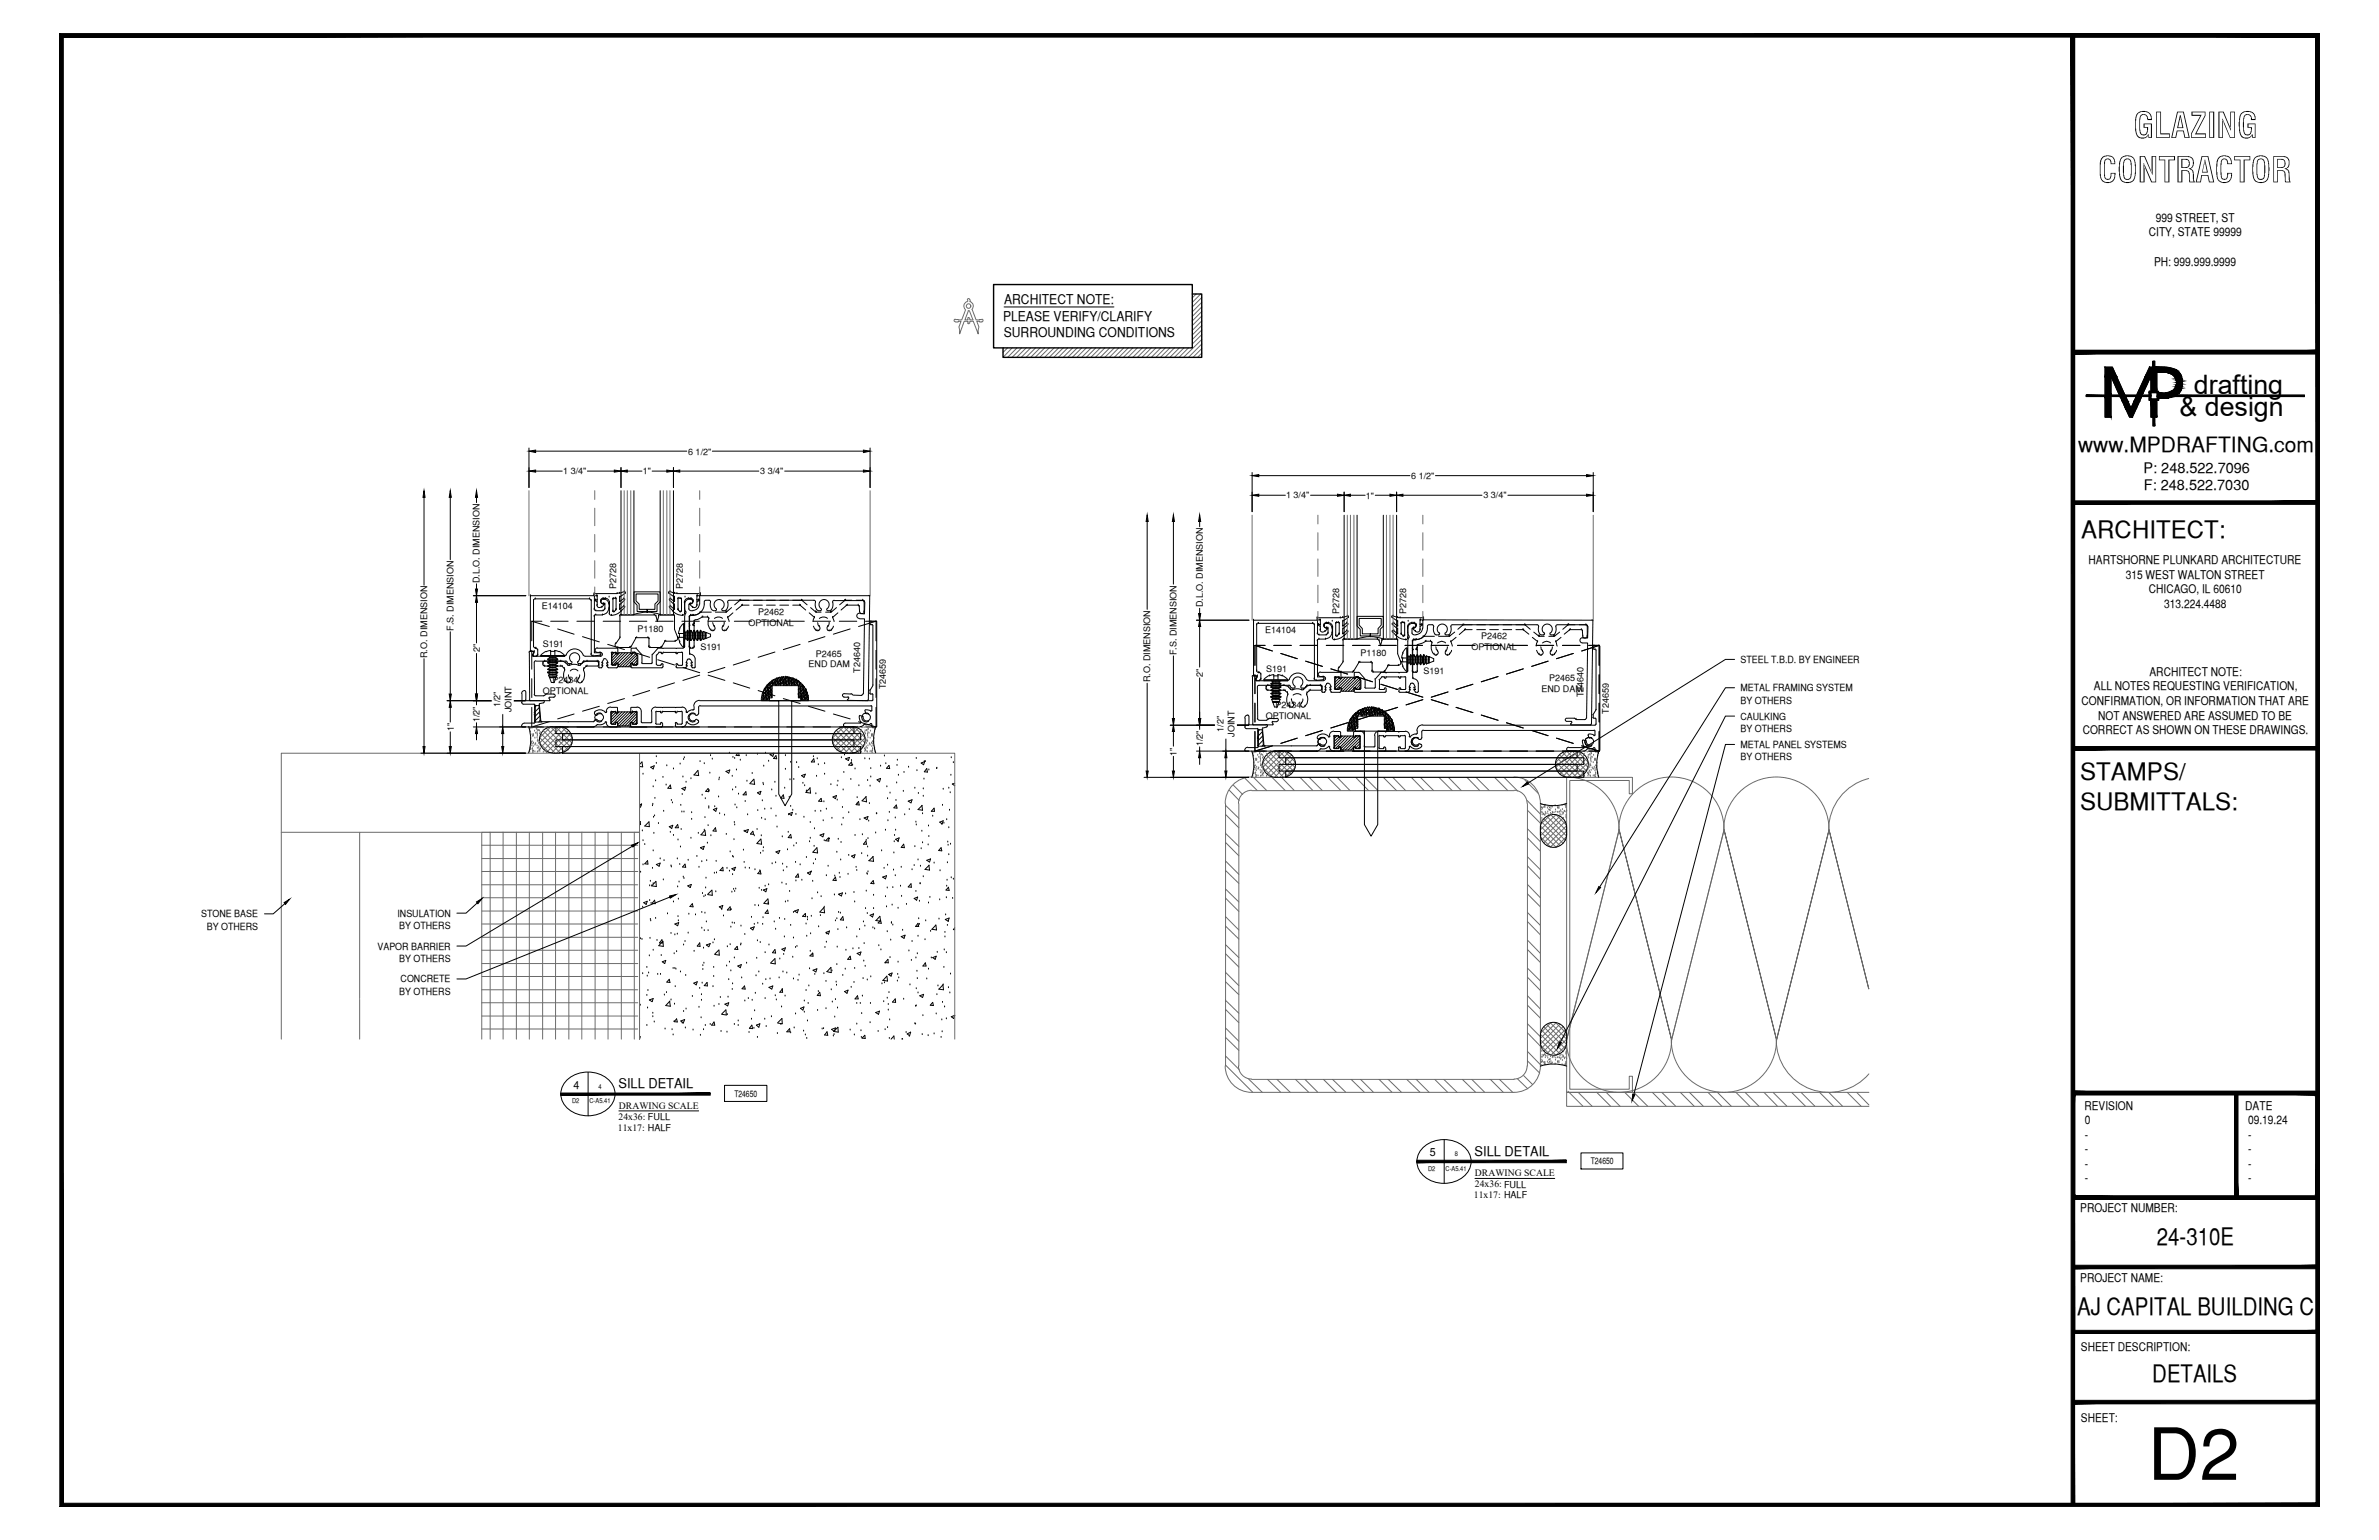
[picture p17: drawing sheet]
<svg xmlns="http://www.w3.org/2000/svg" width="432mm" height="279mm" viewBox="0 0 432 279" stroke-linecap="round" stroke-linejoin="round" font-family="sans-serif">
<defs><g id="words">
<text font-size="13.1" x="389.8" y="268.5">D2</text>
<g font-size="6.3">
<text x="387.2" y="25">GLAZING</text>
<text x="380.8" y="33.1">CONTRACTOR</text>
</g>
<g font-size="4.9">
<text x="398.2" y="71.5">drafting</text>
<text x="395.6" y="75.5">&amp; design</text>
</g>
<g font-size="4.4">
<text x="377.8" y="97.5">ARCHITECT:</text>
<text x="377.6" y="141.5">STAMPS/</text>
<text x="377.6" y="146.9">SUBMITTALS:</text>
<text x="391.5" y="225.8">24-310E</text>
<text x="377" y="238.5">AJ CAPITAL BUILDING C</text>
<text x="390.7" y="250.7">DETAILS</text>
</g>
<text font-size="3.8" x="377.2" y="82">www.MPDRAFTING.com</text>
<g font-size="2.6">
<text x="389.1" y="85.8">P: 248.522.7096</text>
<text x="389.1" y="89">F: 248.522.7030</text>
</g>
<g font-size="2.4">
<text x="182.1" y="58.2">PLEASE VERIFY/CLARIFY</text>
<text x="182.2" y="55.1">ARCHITECT NOTE:</text>
<text x="182.2" y="61.2">SURROUNDING CONDITIONS</text>
<text x="112.3" y="197.4">SILL DETAIL</text>
<text x="267.7" y="209.7">SILL DETAIL</text>
</g>
<g font-size="2.2">
<text x="391.3" y="40.2">999 STREET, ST</text>
<text x="390" y="42.9">CITY, STATE 99999</text>
<text x="391" y="48.2">PH: 999.999.9999</text>
<text x="379.1" y="102.3">HARTSHORNE PLUNKARD ARCHITECTURE</text>
<text x="385.8" y="105">315 WEST WALTON STREET</text>
<text x="390" y="107.6">CHICAGO, IL 60610</text>
<text x="392.8" y="110.3">313.224.4488</text>
<text x="380" y="125.2">ALL NOTES REQUESTING VERIFICATION,</text>
<text x="390.1" y="122.6">ARCHITECT NOTE:</text>
<text x="377.8" y="127.9">CONFIRMATION, OR INFORMATION THAT ARE</text>
<text x="380.8" y="130.6">NOT ANSWERED ARE ASSUMED TO BE</text>
<text x="378" y="133.2">CORRECT AS SHOWN ON THESE DRAWINGS.</text>
<text x="378.3" y="201.3">REVISION</text>
<text x="378.4" y="204">0</text>
<text x="407.5" y="201.3">DATE</text>
<text x="408" y="204">09.19.24</text>
<text x="378.4" y="206.6">-</text>
<text x="378.4" y="209.2">-</text>
<text x="408" y="206.6">-</text>
<text x="408" y="209.2">-</text>
<text x="378.4" y="211.9">-</text>
<text x="378.4" y="214.5">-</text>
<text x="408" y="211.9">-</text>
<text x="408" y="214.5">-</text>
<text x="377.6" y="219.9">PROJECT NUMBER:</text>
<text x="377.6" y="232.5">PROJECT NAME:</text>
<text x="377.7" y="245.2">SHEET DESCRIPTION:</text>
<text x="377.7" y="257.9">SHEET:</text>
</g>
<g font-size="2">
<text x="104.1" y="197.5">4</text>
<text x="259.5" y="209.8">5</text>
</g>
<g font-size="1.8">
<text x="315.9" y="120.3">STEEL T.B.D. BY ENGINEER</text>
<text x="315.9" y="125.4">METAL FRAMING SYSTEM</text>
<text x="315.9" y="127.6">BY OTHERS</text>
<text x="315.9" y="130.6">CAULKING</text>
<text x="315.9" y="132.8">BY OTHERS</text>
<text x="315.9" y="135.7">METAL PANEL SYSTEMS</text>
<text x="315.9" y="137.9">BY OTHERS</text>
<text x="36.5" y="166.4">STONE BASE</text>
<text x="72.1" y="166.3">INSULATION</text>
<text x="37.5" y="168.7">BY OTHERS</text>
<text x="68.5" y="172.3">VAPOR BARRIER</text>
<text x="72.5" y="168.5">BY OTHERS</text>
<text x="72.5" y="174.5">BY OTHERS</text>
<text x="72.7" y="178.2">CONCRETE</text>
<text x="72.5" y="180.5">BY OTHERS</text>
<text x="112.3" y="203.2">24x36: FULL</text>
<text x="112.3" y="201.2">DRAWING SCALE</text>
<text x="112.1" y="205.2">11x17: HALF</text>
<text x="267.7" y="213.4">DRAWING SCALE</text>
<text x="267.7" y="215.4">24x36: FULL</text>
<text x="267.5" y="217.4">11x17: HALF</text>
</g>
<g font-size="1.6">
<text x="124.9" y="82.5">6 1/2&quot;</text>
<text x="102.2" y="86">1 3/4&quot;</text>
<text x="116.6" y="86">1&quot;</text>
<text x="138" y="86">3 3/4&quot;</text>
<text x="256.2" y="86.9">6 1/2&quot;</text>
<text x="233.4" y="90.4">1 3/4&quot;</text>
<text x="247.9" y="90.5">1&quot;</text>
<text x="269.2" y="90.4">3 3/4&quot;</text>
<text x="87.1" y="105.8" transform="rotate(-90 87.1 105.8)">D.L.O. DIMENSION</text>
<text x="111.8" y="106.9" transform="rotate(-90 111.8 106.9)">P2728</text>
<text x="124" y="106.9" transform="rotate(-90 124 106.9)">P2728</text>
<text x="98.4" y="110.4">E14104</text>
<text x="135.8" y="113.5">OPTIONAL</text>
<text x="137.6" y="111.5">P2462</text>
<text x="218.3" y="110.2" transform="rotate(-90 218.3 110.2)">D.L.O. DIMENSION</text>
<text x="243.1" y="111.3" transform="rotate(-90 243.1 111.3)">P2728</text>
<text x="255.2" y="111.3" transform="rotate(-90 255.2 111.3)">P2728</text>
<text x="77.5" y="119.4" transform="rotate(-90 77.5 119.4)">R.O. DIMENSION</text>
<text x="82.3" y="114.4" transform="rotate(-90 82.3 114.4)">F.S. DIMENSION</text>
<text x="87.1" y="118.4" transform="rotate(-90 87.1 118.4)">2&quot;</text>
<text x="98.6" y="117.5">S191</text>
<text x="115.7" y="114.6">P1180</text>
<text x="127.1" y="117.9">S191</text>
<text x="148.1" y="119.1">P2465</text>
<text x="213.6" y="118.9" transform="rotate(-90 213.6 118.9)">F.S. DIMENSION</text>
<text x="229.6" y="114.8">E14104</text>
<text x="247" y="119">P1180</text>
<text x="267.1" y="117.9">OPTIONAL</text>
<text x="268.9" y="116">P2462</text>
<text x="98.6" y="125.9">OPTIONAL</text>
<text x="100.3" y="124">P2434</text>
<text x="146.7" y="121.1">END DAM</text>
<text x="156.1" y="122" transform="rotate(-90 156.1 122)">T24640</text>
<text x="160.8" y="125.1" transform="rotate(-90 160.8 125.1)">T24659</text>
<text x="208.8" y="123.8" transform="rotate(-90 208.8 123.8)">R.O. DIMENSION</text>
<text x="218.3" y="122.7" transform="rotate(-90 218.3 122.7)">2&quot;</text>
<text x="229.8" y="121.9">S191</text>
<text x="258.4" y="122.2">S191</text>
<text x="279.8" y="125.5">END DAM</text>
<text x="281.2" y="123.5">P2465</text>
<text x="87.1" y="131" transform="rotate(-90 87.1 131)">1/2&quot;</text>
<text x="90.8" y="128.3" transform="rotate(-90 90.8 128.3)">1/2&quot;</text>
<text x="92.8" y="129.2" transform="rotate(-90 92.8 129.2)">JOINT</text>
<text x="229.7" y="130.4">OPTIONAL</text>
<text x="231.5" y="128.4">P2434</text>
<text x="287.4" y="126.5" transform="rotate(-90 287.4 126.5)">T24640</text>
<text x="292" y="129.5" transform="rotate(-90 292 129.5)">T24659</text>
<text x="82.4" y="132.7" transform="rotate(-90 82.4 132.7)">1&quot;</text>
<text x="213.6" y="137.1" transform="rotate(-90 213.6 137.1)">1&quot;</text>
<text x="218.3" y="135.4" transform="rotate(-90 218.3 135.4)">1/2&quot;</text>
<text x="222.1" y="132.8" transform="rotate(-90 222.1 132.8)">1/2&quot;</text>
<text x="224.1" y="133.7" transform="rotate(-90 224.1 133.7)">JOINT</text>
<text x="133.3" y="199">T24650</text>
<text x="288.7" y="211.2">T24650</text>
</g>
<g font-size="1.2">
<text x="108.6" y="197.5">4</text>
<text x="103.8" y="200.2">D2</text>
<text x="107" y="200.2">C-A5.41</text>
<text x="264" y="209.8">8</text>
<text x="259.2" y="212.4">D2</text>
<text x="262.4" y="212.4">C-A5.41</text>
</g>
</g></defs>
<!-- layer: SURROUNDING CONDITIONS -->
<g fill="none" stroke="#000" stroke-width=".18">
<path d="M116.1 138.7l.4-.5 .1 .9h-.5M118.1 139.2l.6-.3-.1 .6zM119.1 138.5h.1M119.1 137.3h.1M121 138.9h.1M122.2 139.5h.1M123.4 138.6h.1M124.1 137.8h.1M124.2 137.5h.1M126.7 139.8l-.7 .8M126.7 139.8l.1 .9-.9-.1M127.1 138.2h.1"/>
<path d="M127.8 138.6h.1M129 137.1h.1M129.3 137.7h.1M131.8 140l.7-.3-.2 .6zM132.4 136.7h.1M133 137.4h.1M133.3 137.6h.1M133.7 139.7h.1M133.9 136.7l-.3 .3 .6 .1-.2-.4M134.4 137.9h.1M135.4 137.1h.1M137.5 136.8h.1"/>
<path d="M138.3 127.1h.1M138.4 126.6h.1M138.4 127.1h.1M138.4 126.3h.1M138.4 126.8h.1M138.5 125.8h.1M138.5 125.9h.1M138.6 126.2h.1M138.6 126.3h.1M138.6 126.4h.1M138.6 126.9h.1M138.6 125.7h.1"/>
<path d="M138.6 126h.1M138.6 126.1h.1M138.6 139h.1M138.6 125.5h.1M138.6 126.5h.1M138.6 127.1h.1M138.6 126.7h.1M138.6 126.8h.1M138.6 127h.1M138.7 126.7h.1M138.7 125.9h.1M138.7 125.1h.1"/>
<path d="M138.7 125.2h.1M138.8 125.3h.1M138.8 125.8h.1M138.8 126.3h.1M138.8 126.7h.1M138.8 127.1h.1M138.8 126.5h.1M138.8 125.9h.1M138.9 125h.1M138.9 125.1h.1M138.9 125.3h.1M138.9 136.7h.1"/>
<path d="M138.9 125.5h.1M138.9 125.6h.1M138.9 125.8h.1M138.9 126.5h.1M138.9 125.7h.1M138.9 124.9h.1M139 125.5h.1M139 126h.1M139 126.5h.1M139 127h.1M139 126.1h.1M139 126.3h.1"/>
<path d="M139 126.8h.1M139 126.2h.1M139 125.6h.1M139 125h.1M139.1 126.6h.1M139.1 126.7h.1M139.1 126.1h.1M139.1 125.5h.1M139.1 124.9h.1M139.1 127.1h.1M139.1 126.3h.1M139.1 124.8h.1"/>
<path d="M139.1 126.8h.1M139.1 126.2h.1M139.1 124.7h.1M139.2 125.3h.1M139.2 125.7h.1M139.2 126.2h.1M139.2 126.7h.1M139.3 124.4h.1M139.3 126.8h.1M139.3 126.9h.1M139.3 126h.1M139.3 125.3h.1"/>
<path d="M139.3 124.5h.1M139.3 125h.1M139.3 124.6h.1M139.3 124.8h.1M139.3 124.9h.1M139.3 126.3h.1M139.3 125.7h.1M139.3 125.2h.1M139.4 125.5h.1M139.4 126h.1M139.4 126.5h.1M139.4 127h.1"/>
<path d="M139.4 125.1h.1M139.4 125.3h.1M139.4 125.4h.1M139.4 125.6h.1M139.4 125.9h.1M139.4 126.6h.1M139.4 124.4h.1M139.5 138.1h.1M139.5 124.3h.1M139.5 124.8h.1M139.5 125.2h.1M139.5 125.7h.1"/>
<path d="M139.5 125.9h.1M139.5 126.1h.1M139.5 126.4h.1M139.5 126.6h.1M139.5 126h.1M139.5 125.4h.1M139.6 126.2h.1M139.6 126.7h.1M139.6 126.5h.1M139.6 126.6h.1M139.6 126.9h.1M139.6 126h.1"/>
<path d="M139.6 125.3h.1M139.6 124.8h.1M139.6 124.2h.1M139.6 127h.1M139.6 126.4h.1M139.6 125.7h.1M139.6 124.9h.1M139.6 125h.1M139.6 124.1h.1M139.7 124h.1M139.7 124.5h.1M139.7 125h.1"/>
<path d="M139.7 125.5h.1M139.7 126h.1M139.7 126.5h.1M139.8 124.1h.1M139.8 124.2h.1M139.8 124.4h.1M139.8 126.2h.1M139.8 125.6h.1M139.8 125h.1M139.8 125.5h.1M139.8 136.9l.7-.2-.2 .5zM139.8 124.7h.1"/>
<path d="M139.8 124.8h.1M139.8 124.9h.1M139.8 124h.1M139.9 124.2h.1M139.9 124.7h.1M139.9 125.2h.1M139.9 125.7h.1M139.9 126.2h.1M139.9 125.3h.1M139.9 125.4h.1M140 125.7h.1M140 125.8h.1"/>
<path d="M140 125.9h.1M140 126.5h.1M140 125.3h.1M140 124.7h.1M140 124.1h.1M140 126.1h.1M140 124.5h.1M140 126.2h.1M140 126.3h.1M140 126.4h.1M140 125.2h.1M140 124.6h.1"/>
<path d="M140 124h.1M140 126h.1M140 123.8h.1M140.1 124h.1M140.1 124.5h.1M140.1 125h.1M140.1 125.5h.1M140.1 126h.1M140.1 126.5h.1M140.1 123.7h.1M140.1 123.6h.1M140.2 124h.1"/>
<path d="M140.2 124.1h.1M140.2 124.3h.1M140.2 123.6h.1M140.3 123.7h.1M140.3 124.2h.1M140.3 124.3h.1M140.3 123.6h.1M140.3 124.1h.1M140.4 123.4h.1M140.4 124.1h.1M140.5 124h.1M140.5 123.9h.1"/>
<path d="M140.6 123.7h.1M140.6 124.2h.1M140.7 123.4h.1M140.7 123.5h.1M140.7 123.8h.1M140.7 123.9h.1M140.7 124h.1M140.7 124.3h.1M140.7 124.1h.1M140.8 123.4h.1M140.8 124h.1M140.8 124.4h.1"/>
<path d="M140.8 124.3h.1M140.8 137.1l.2 .6-.6-.1zM140.9 124.4h.1M140.9 123.8h.1M140.9 123.2h.1M140.9 124.3h.1M140.9 123.6h.1M141 123.2h.1M141 123.7h.1M141 124.2h.1M141 124.3h.1M141 123.4h.1"/>
<path d="M141.1 123.2h.1M141.1 123.4h.1M141.1 124.1h.1M141.1 123.3h.1M141.2 123.4h.1M141.2 124h.1M141.2 123.6h.1M141.2 123.7h.1M141.2 123.9h.1M141.2 124.1h.1M141.2 124.2h.1M141.2 124.4h.1"/>
<path d="M141.2 123.3h.1M141.3 123.9h.1M141.3 123.1h.1M141.4 123.2h.1M141.4 123.7h.1M141.4 124.2h.1M141.4 123.6h.1M141.4 123.1h.1M141.5 124.1h.1M141.5 123.6h.1M141.5 123.4h.1M141.5 124h.1"/>
<path d="M141.5 123h.1M141.6 123.2h.1M141.6 123.4h.1M141.6 123.5h.1M141.6 124.3h.1M141.6 123.6h.1M141.7 123.7h.1M141.7 124h.1M141.7 124.1h.1M141.7 124.4h.1M141.7 123.8h.1M141.7 123.2h.1"/>
<path d="M141.7 124.2h.1M141.8 124.1h.1M141.8 123.3h.1M141.9 122.9h.1M141.9 123.4h.1M141.9 124.1h.1M141.9 123.5h.1M141.9 124h.1M141.9 123.2h.1M142 123.9h.1M142 123.1h.1M142 123.2h.1"/>
<path d="M142 123.7h.1M142 124.1h.1M142 123h.1M142.1 123.3h.1M142.1 123.4h.1M142.1 123.5h.1M142.1 123.7h.1M142.1 123.8h.1M142.2 123.8h.1M142.2 123.9h.1M142.2 124h.1M142.2 124.2h.1"/>
<path d="M142.2 123.6h.1M142.2 123h.1M142.2 122.9h.1M142.2 123.4h.1M142.2 124.3h.1M142.2 124.4h.1M142.3 124.3h.1M142.3 123.5h.1M142.4 124h.1M142.4 123.3h.1M142.4 123.1h.1M142.4 123.6h.1"/>
<path d="M142.4 124.1h.1M142.4 123.8h.1M142.5 124.1h.1M142.5 123.3h.1M142.5 123.4h.1M142.6 139.6h.1M142.6 137.1h.1M142.6 123.1h.1M142.6 123.2h.1M142.6 122.9h.1M142.6 123.4h.1M142.6 123.9h.1"/>
<path d="M142.6 124.4h.1M142.6 123.3h.1M142.6 123.6h.1M142.6 123.7h.1M142.6 124.1h.1M142.6 124h.1M142.7 123.8h.1M142.7 124.1h.1M142.7 124.2h.1M142.7 123.9h.1M142.7 123.1h.1M142.7 124.3h.1"/>
<path d="M142.8 123.1h.1M142.8 123.6h.1M142.8 124.1h.1M142.8 124.4h.1M142.8 123.8h.1M142.8 123.2h.1M142.8 123.7h.1M142.8 122.9h.1M142.9 124.3h.1M142.9 123.7h.1M142.9 123.1h.1M142.9 122.9h.1"/>
<path d="M143 123.4h.1M143 123.9h.1M143 124.4h.1M143 122.9h.1M143 124.3h.1M143 123.5h.1M143.1 123h.1M143.1 123.2h.1M143.1 123.4h.1M143.1 123.5h.1M143.1 123.7h.1M143.1 123.9h.1"/>
<path d="M143.1 123.3h.1M143.1 124.1h.1M143.2 123.1h.1M143.2 123.6h.1M143.2 124.1h.1M143.2 124h.1M143.2 124.2h.1M143.2 123.3h.1M143.3 123.4h.1M143.3 124.2h.1M143.3 123.6h.1M143.3 123h.1"/>
<path d="M143.3 123.1h.1M143.4 123.9h.1M143.4 124.4h.1M143.4 124.1h.1M143.4 123.6h.1M143.4 123.1h.1M143.5 138.3h.1M143.5 123.1h.1M143.5 123.7h.1M143.6 123.6h.1M143.6 124.1h.1M143.6 123.3h.1"/>
<path d="M143.6 123.5h.1M143.6 123.2h.1M143.6 123.7h.1M143.6 123.8h.1M143.6 123.9h.1M143.6 124h.1M143.6 124.3h.1M143.7 123.4h.1M143.7 124.3h.1M143.7 124.4h.1M143.7 123.5h.1M143.8 123.9h.1"/>
<path d="M143.8 124.3h.1M143.8 124.1h.1M143.8 123.4h.1M143.8 124h.1M143.9 123.1h.1M143.9 123.6h.1M143.9 124.1h.1M143.9 123.3h.1M144 123.2h.1M144 123.9h.1M144.1 123.3h.1M144.1 123.8h.1"/>
<path d="M144.1 124.3h.1M144.1 123.6h.1M144.1 124.2h.1M144.1 123.9h.1M144.1 123.7h.1M144.1 124.1h.1M144.2 124.2h.1M144.2 124.3h.1M144.3 123.6h.1M144.3 124.1h.1M144.3 123.9h.1M144.3 123.3h.1"/>
<path d="M144.3 123.7h.1M144.3 123.8h.1M144.4 124.3h.1M144.4 123.4h.1M144.4 123.5h.1M144.5 123.8h.1M144.5 124.3h.1M144.6 138.4h.1M144.6 123.4h.1M144.6 123.5h.1M144.6 123.6h.1M144.6 124h.1"/>
<path d="M144.6 124.1h.1M144.7 123.6h.1M144.7 124.1h.1M144.7 124h.1M144.7 124.2h.1M144.7 124.3h.1M144.7 123.8h.1M144.8 124.3h.1M144.8 123.7h.1M144.8 123.9h.1M144.8 123.8h.1M144.9 126h.1"/>
<path d="M144.9 125.2h.1M144.9 124.5h.1M144.9 123.7h.1M145 139.3h.1M145 126.2h.1M145 126.5h.1M145 126.6h.1M145 123.6h.1M145 124.1h.1M145 124.6h.1M145 125.1h.1M145 125.5h.1"/>
<path d="M145 126h.1M145 125.7h.1M145 124.5h.1M145 123.9h.1M145.1 123.8h.1M145.1 126.6h.1M145.1 125.8h.1M145.1 125h.1M145.1 124.2h.1M145.1 124.3h.1M145.2 124h.1M145.2 124.3h.1"/>
<path d="M145.2 124.8h.1M145.2 125.3h.1M145.2 125.8h.1M145.2 126.3h.1M145.2 124.5h.1M145.2 126.6h.1M145.2 126h.1M145.2 124.2h.1M145.2 126.4h.1M145.3 124.8h.1M145.3 125h.1M145.3 125.3h.1"/>
<path d="M145.3 126.5h.1M145.3 125.9h.1M145.3 124.7h.1M145.3 124.1h.1M145.3 126.4h.1M145.3 125.6h.1M145.3 124h.1M145.4 124h.1M145.4 125.4h.1M145.4 125.5h.1M145.4 125.8h.1M145.4 124.6h.1"/>
<path d="M145.4 125h.1M145.4 126h.1M145.4 126.6h.1M145.4 127.1h.1M145.4 125.9h.1M145.4 126.9h.1M145.4 126.2h.1M145.5 126.3h.1M145.5 126.4h.1M145.5 126.6h.1M145.5 125.3h.1M145.5 124.6h.1"/>
<path d="M145.5 126.8h.1M145.5 126.9h.1M145.5 127.1h.1M145.5 126.7h.1M145.5 126.1h.1M145.5 125.5h.1M145.5 124.9h.1M145.5 124.3h.1M145.6 124.3h.1M145.6 124.8h.1M145.6 125.3h.1M145.6 125.8h.1"/>
<path d="M145.6 126.3h.1M145.6 126.8h.1M145.6 126.7h.1M145.6 125.9h.1M145.6 126h.1M145.6 125.2h.1M145.6 124.5h.1M145.7 124.3h.1M145.7 124.4h.1M145.7 124.6h.1M145.7 124.7h.1M145.7 124.8h.1"/>
<path d="M145.7 126.9h.1M145.7 127h.1M145.7 126.3h.1M145.7 126.4h.1M145.7 125.7h.1M145.7 125.8h.1M145.7 125.2h.1M145.7 124.5h.1M145.7 126.6h.1M145.8 124.5h.1M145.8 125h.1M145.8 125.5h.1"/>
<path d="M145.8 126h.1M145.8 126.6h.1M145.8 127.1h.1M145.8 125.1h.1M145.8 125.2h.1M145.8 125.3h.1M145.8 126.5h.1M145.8 125.7h.1M145.9 125.6h.1M145.9 125.7h.1M145.9 125.9h.1M145.9 124.8h.1"/>
<path d="M145.9 126.1h.1M145.9 126.2h.1M145.9 126.4h.1M146 125.3h.1M146 125.8h.1M146 126.3h.1M146 126.8h.1M146 126.6h.1M146 126.7h.1M146 125.9h.1M146 124.8h.1M146 127.1h.1"/>
<path d="M146 125.5h.1M146 126.9h.1M146.1 125h.1M146.1 125.5h.1M146.1 126.9h.1M146.1 126.2h.1M146.2 126h.1M146.2 126.6h.1M146.2 127h.1M146.2 126.9h.1M146.2 126.2h.1M146.2 125.7h.1"/>
<path d="M146.2 125.1h.1M146.2 126.1h.1M146.2 125.3h.1M146.2 126.7h.1M146.2 125.6h.1M146.3 125.3h.1M146.3 125.8h.1M146.3 126.2h.1M146.3 125.2h.1M146.3 125.5h.1M146.3 126.7h.1M146.3 125.9h.1"/>
<path d="M146.4 126.8h.1M146.4 125.7h.1M146.4 126h.1M146.4 126.2h.1M146.4 126.5h.1M146.5 126h.1M146.5 127h.1M146.5 126.6h.1M146.5 126.7h.1M146.5 126.4h.1M146.5 125.8h.1M146.5 126.5h.1"/>
<path d="M146.5 125.7h.1M146.6 126.6h.1M146.6 127.1h.1M146.6 126.4h.1M146.7 126.6h.1M146.7 126.7h.1M146.7 127.1h.1M146.7 126.3h.1M147.6 137.3h.1M147.7 137.7l.1 .5h-.5zM148.3 137.7h.1M148.5 138.7h.1"/>
<path d="M149.7 138.6h.1M152.7 137.5h.1M153.3 137h.1M153.5 137.7l.7-.3-.2 .6zM154.6 138h.1M154.6 138.2v.7l-.5-.1zM154.7 138.8h.1M155.2 139.5h.1M157 137.7h.1M157.8 137.7h.1M158.1 139.4h.1M159.8 139h.1"/>
<path d="M160.5 137.2h.1M160.8 138.6h.1M161.4 138.9l.1 .5h-.6zM162.8 138.9h.1M162.9 137.9h.1M164.9 139.2h.1M166.3 137.6h.1M166.4 139.8h.1M167.2 138.4l.6-.2-.2 .5zM167.8 138.2h.1M168 138.2h.1M168.2 139.4l.1 .7-.5-.1z"/>
<path d="M168.6 139.7h.1M170 139.4h.1M170.1 139.4h.1M172.7 137.5h.1M173 138.4h.1M244.6 132.5h.1M244.7 132.1h.1M244.7 132.6h.1M244.7 132.5h.1M244.7 131.8h.1M244.8 131.8h.1M244.8 132.3h.1"/>
<path d="M244.8 131.3h.1M244.9 131.4h.1M244.9 131.7h.1M244.9 131.8h.1M244.9 132.5h.1M244.9 131.3h.1M244.9 131.6h.1M244.9 132h.1M244.9 132.2h.1M244.9 132.3h.1M244.9 131.2h.1M245 131.1h.1"/>
<path d="M245 131.5h.1M245 132h.1M245 132.5h.1M245 132.2h.1M245 130.7h.1M245.1 130.8h.1M245.1 131.3h.1M245.1 132.1h.1M245.1 131.4h.1M245.1 130.6h.1M245.2 131.8h.1M245.2 132.3h.1"/>
<path d="M245.2 130.5h.1M245.2 132.6h.1M245.2 132h.1M245.2 131.4h.1M245.2 130.8h.1M245.2 130.6h.1M245.2 130.7h.1M245.2 131h.1M245.2 131.3h.1M245.3 130.5h.1M245.3 131h.1M245.3 131.5h.1"/>
<path d="M245.3 132h.1M245.3 131.1h.1M245.3 131.3h.1M245.3 131.2h.1M245.3 130.4h.1M245.4 132.5h.1M245.4 131.5h.1M245.4 131.6h.1M245.4 131.8h.1M245.4 132.3h.1M245.4 131.7h.1M245.4 131.1h.1"/>
<path d="M245.4 130.5h.1M245.4 132h.1M245.4 132.1h.1M245.4 132.2h.1M245.4 131h.1M245.4 130.4h.1M245.4 130.2h.1M245.5 130.2h.1M245.5 130.7h.1M245.5 131.3h.1M245.5 131.8h.1M245.5 132.3h.1"/>
<path d="M245.5 132.6h.1M245.6 132.4h.1M245.6 129.9h.1M245.6 130h.1M245.6 131.8h.1M245.6 131.3h.1M245.6 130.6h.1M245.6 132.3h.1M245.6 131.6h.1M245.6 130.8h.1M245.7 130h.1M245.7 130.5h.1"/>
<path d="M245.7 131h.1M245.7 131.5h.1M245.7 132h.1M245.7 132.5h.1M245.7 130.3h.1M245.7 130.4h.1M245.7 130.6h.1M245.7 132.4h.1M245.7 130.9h.1M245.7 131.1h.1M245.7 131.4h.1M245.8 131.4h.1"/>
<path d="M245.8 131.6h.1M245.8 132.1h.1M245.8 131.5h.1M245.8 130.9h.1M245.8 130.4h.1M245.8 129.7h.1M245.8 130.6h.1M245.8 129.9h.1M245.9 129.7h.1M245.9 130.2h.1M245.9 130.7h.1M245.9 131.3h.1"/>
<path d="M245.9 131.8h.1M245.9 132.3h.1M245.9 131.9h.1M245.9 132h.1M245.9 132.1h.1M245.9 131.4h.1M245.9 130.9h.1M245.9 130.3h.1M245.9 132.4h.1M245.9 132.5h.1M245.9 130.4h.1M246 132h.1"/>
<path d="M246 131.2h.1M246 130.4h.1M246 129.7h.1M246.1 129.5h.1M246.1 130h.1M246.1 130.5h.1M246.1 131h.1M246.1 131.5h.1M246.1 132h.1M246.1 129.7h.1M246.1 129.9h.1M246.1 130.2h.1"/>
<path d="M246.1 131.7h.1M246.1 131.1h.1M246.1 131.8h.1M246.2 129.7h.1M246.2 130.4h.1M246.2 130.7h.1M246.2 131h.1M246.2 130.2h.1M246.2 129.5h.1M246.3 130.2h.1M246.3 130.7h.1M246.3 131.3h.1"/>
<path d="M246.3 131.8h.1M246.3 130.9h.1M246.3 131.2h.1M246.3 131.4h.1M246.3 131.7h.1M246.3 132h.1M246.3 130.8h.1M246.3 129.6h.1M246.3 131.6h.1M246.3 130h.1M246.4 129.5h.1M246.4 130h.1"/>
<path d="M246.4 130.5h.1M246.4 131.8h.1M246.4 132h.1M246.4 131.9h.1M246.4 131.3h.1M246.4 130.7h.1M246.4 130.1h.1M246.4 129.3h.1M246.4 131h.1M246.4 131.5h.1M246.5 129.2h.1M246.5 129.9h.1"/>
<path d="M246.5 129.1h.1M246.6 129.2h.1M246.6 129.7h.1M246.6 129.5h.1M246.6 129h.1M246.7 129.6h.1M246.7 129.7h.1M246.8 129h.1M246.8 129.5h.1M246.8 129.3h.1M246.9 129.4h.1M247 129.2h.1"/>
<path d="M247 129.7h.1M247 128.9h.1M247 129h.1M247 129.3h.1M247 129.4h.1M247 129.5h.1M247.1 129.8h.1M247.1 129.9h.1M247.1 129.6h.1M247.1 129h.1M247.1 129.2h.1M247.1 129.5h.1"/>
<path d="M247.2 129.8h.1M247.2 129.9h.1M247.3 129.9h.1M247.3 129.3h.1M247.3 128.7h.1M247.3 129h.1M247.3 129.2h.1M247.3 129.7h.1M247.3 129.8h.1M247.4 128.7h.1M247.4 129.6h.1M247.4 128.8h.1"/>
<path d="M247.4 128.9h.1M247.5 129h.1M247.5 128.8h.1M247.5 129.1h.1M247.5 129.5h.1M247.5 129.2h.1M247.5 129.3h.1M247.5 129.6h.1M247.5 129.4h.1M247.6 129.7h.1M247.6 129.9h.1M247.6 129.4h.1"/>
<path d="M247.6 129.5h.1M247.6 128.7h.1M247.6 129.2h.1M247.7 129.7h.1M247.7 129.2h.1M247.7 128.5h.1M247.8 129.7h.1M247.8 129.1h.1M247.8 129.2h.1M247.8 128.9h.1M247.8 129.4h.1M247.9 128.5h.1"/>
<path d="M247.9 128.7h.1M247.9 129.8h.1M247.9 129.1h.1M248 129h.1M248 129.2h.1M248 128.7h.1M248 129.7h.1M248 129.5h.1M248 129.9h.1M248 129.3h.1M248.1 129.6h.1M248.1 129.7h.1"/>
<path d="M248.1 128.8h.1M248.2 128.4h.1M248.2 128.9h.1M248.2 129.4h.1M248.2 129.6h.1M248.2 129h.1M248.3 129.5h.1M248.3 128.9h.1M248.3 129.4h.1M248.3 128.7h.1M248.4 128.7h.1M248.4 129.2h.1"/>
<path d="M248.4 129.7h.1M248.4 128.5h.1M248.4 128.8h.1M248.5 129h.1M248.5 129.3h.1M248.5 128.5h.1M248.5 129.2h.1M248.5 129.5h.1M248.5 129.8h.1M248.5 129.9h.1M248.5 129.7h.1M248.5 129.1h.1"/>
<path d="M248.6 128.4h.1M248.6 128.9h.1M248.6 129.4h.1M248.6 129.8h.1M248.7 129.4h.1M248.7 128.8h.1M248.7 129.8h.1M248.7 129h.1M248.7 129.3h.1M248.8 128.7h.1M248.8 129.2h.1M248.8 129.7h.1"/>
<path d="M248.8 129.6h.1M248.8 128.8h.1M248.9 128.8h.1M248.9 128.9h.1M248.9 128.6h.1M248.9 128.7h.1M249 128.4h.1M249 129.4h.1M249 129.9h.1M249 129.1h.1M249 129.2h.1M249 129.3h.1"/>
<path d="M249 129.5h.1M249 129h.1M249 128.7h.1M249 129.6h.1M249 129.7h.1M249.1 128.7h.1M249.2 129.2h.1M249.2 129.6h.1M249.2 129.9h.1M249.2 129.3h.1M249.2 128.7h.1M249.2 128.5h.1"/>
<path d="M249.2 129.8h.1M249.2 128.6h.1M249.3 128.9h.1M249.3 129h.1M249.4 129.4h.1M249.4 129.9h.1M249.4 128.4h.1M249.4 128.5h.1M249.4 128.7h.1M249.4 129.8h.1M249.4 129h.1M249.4 128.9h.1"/>
<path d="M249.5 128.7h.1M249.5 129.2h.1M249.5 129.6h.1M249.5 129.4h.1M249.5 129.5h.1M249.5 128.8h.1M249.6 129.7h.1M249.6 129.6h.1M249.6 128.8h.1M249.6 129.1h.1M249.6 128.5h.1M249.7 128.8h.1"/>
<path d="M249.7 129.3h.1M249.7 129.9h.1M249.7 129.7h.1M249.7 129h.1M249.7 129.4h.1M249.7 128.7h.1M249.7 128.6h.1M249.9 128.7h.1M249.9 129.1h.1M249.9 129.6h.1M249.9 128.8h.1M249.9 129.2h.1"/>
<path d="M249.9 129h.1M249.9 129.3h.1M249.9 129.9h.1M250 129.3h.1M250 129.5h.1M250 129.8h.1M250.1 128.8h.1M250.1 129.3h.1M250.1 129.9h.1M250.1 129.8h.1M250.1 129.7h.1M250.1 129h.1"/>
<path d="M250.1 129.5h.1M250.2 129.5h.1M250.2 128.9h.1M250.2 128.8h.1M250.3 128.6h.1M250.3 129.1h.1M250.3 129.6h.1M250.3 129.5h.1M250.3 128.8h.1M250.4 128.7h.1M250.4 128.8h.1M250.4 129.3h.1"/>
<path d="M250.4 129.4h.1M250.4 129.9h.1M250.4 129.1h.1M250.4 129.2h.1M250.4 129.7h.1M250.5 129.6h.1M250.5 129.7h.1M250.5 129.9h.1M250.6 129.4h.1M250.6 128.8h.1M250.6 129.2h.1M250.6 129.1h.1"/>
<path d="M250.6 129.6h.1M250.6 129.3h.1M250.8 129.7h.1M250.8 129h.1M250.8 129.3h.1M250.8 129.9h.1M250.9 128.9h.1M250.9 129h.1M250.9 129.5h.1M250.9 129.6h.1M251 129.1h.1M251 129.6h.1"/>
<path d="M251 129.2h.1M251 129.4h.1M251 129.5h.1M251 129.7h.1M251.1 129.9h.1M251.1 129.3h.1M251.1 129.8h.1M251.1 129.2h.1M251.2 129.9h.1M251.3 131.4h.1M251.3 131.6h.1M251.3 131.7h.1"/>
<path d="M251.3 130.7h.1M251.3 129.9h.1M251.3 129.2h.1M251.3 129.5h.1M251.3 132h.1M251.3 132.1h.1M251.4 130h.1M251.4 130.6h.1M251.4 131.1h.1M251.4 131.6h.1M251.4 132.1h.1M251.4 131.8h.1"/>
<path d="M251.4 131.2h.1M251.4 129.4h.1M251.4 132h.1M251.4 131.3h.1M251.4 129.8h.1M251.5 129.3h.1M251.5 129.5h.1M251.5 131.3h.1M251.5 130.5h.1M251.5 129.7h.1M251.5 129.8h.1M251.5 130.3h.1"/>
<path d="M251.5 129.9h.1M251.5 130h.1M251.6 130.8h.1M251.6 131.3h.1M251.6 131.8h.1M251.6 130.3h.1M251.6 130.4h.1M251.6 130.6h.1M251.6 132h.1M251.6 132.1h.1M251.6 131.4h.1M251.6 130.9h.1"/>
<path d="M251.6 130.2h.1M251.6 129.6h.1M251.6 129.7h.1M251.6 131.9h.1M251.6 131.1h.1M251.7 130.8h.1M251.7 130.9h.1M251.7 131.1h.1M251.7 130.3h.1M251.7 129.5h.1M251.7 130h.1M251.7 130.6h.1"/>
<path d="M251.7 131.3h.1M251.7 131.4h.1M251.7 132.5h.1M251.8 131.6h.1M251.8 132.1h.1M251.8 132.5h.1M251.8 131.8h.1M251.8 131.9h.1M251.8 132.4h.1M251.8 130.9h.1M251.8 130.1h.1M251.8 132.3h.1"/>
<path d="M251.8 132.2h.1M251.8 131h.1M251.8 130.4h.1M251.8 129.9h.1M251.9 129.8h.1M251.9 130.3h.1M251.9 130.8h.1M251.9 131.3h.1M251.9 131.8h.1M251.9 132.6h.1M251.9 131.5h.1M252 132.3h.1"/>
<path d="M252 132.2h.1M252 131.4h.1M252 130.7h.1M252 129.9h.1M252 130.1h.1M252 130.2h.1M252 132.5h.1M252 131.9h.1M252 131.3h.1M252.1 130h.1M252.1 130.6h.1M252.1 131.1h.1"/>
<path d="M252.1 131.6h.1M252.1 132.5h.1M252.1 130.4h.1M252.1 132.4h.1M252.1 131.8h.1M252.1 131.3h.1M252.1 132h.1M252.1 132.1h.1M252.1 130.5h.1M252.2 132.1h.1M252.2 130.7h.1M252.2 130.9h.1"/>
<path d="M252.2 131.1h.1M252.2 131.3h.1M252.2 130.5h.1M252.2 131.2h.1M252.2 131.4h.1M252.2 131.6h.1M252.3 130.3h.1M252.3 130.8h.1M252.3 131.3h.1M252.3 131.8h.1M252.3 132.3h.1M252.3 131.9h.1"/>
<path d="M252.3 132.6h.1M252.3 131.1h.1M252.3 132.1h.1M252.3 132.4h.1M252.3 132h.1M252.3 131.4h.1M252.3 130.9h.1M252.3 130.2h.1M252.5 130.6h.1M252.5 131h.1M252.5 131.6h.1M252.5 132h.1"/>
<path d="M252.5 132.5h.1M252.5 132.4h.1M252.5 131.7h.1M252.5 130.9h.1M252.5 132.3h.1M252.5 131.8h.1M252.5 131.1h.1M252.5 131.2h.1M252.6 130.7h.1M252.6 132.3h.1M252.7 130.8h.1M252.7 131.3h.1"/>
<path d="M252.7 131.8h.1M252.7 132.3h.1M252.7 130.9h.1M252.7 131.1h.1M252.7 131.2h.1M252.7 132.2h.1M252.7 131.4h.1M252.7 130.7h.1M252.7 131.6h.1M252.7 131.7h.1M252.8 132h.1M252.8 132.1h.1"/>
<path d="M252.8 132.2h.1M252.8 132.5h.1M252.8 131.9h.1M252.8 131.3h.1M252.9 131.5h.1M252.9 132h.1M252.9 132.5h.1M252.9 132.6h.1M252.9 131.3h.1M253 132.2h.1M253 132.6h.1M253 131.8h.1"/>
<path d="M253 132.3h.1M253 132.1h.1M116.1 149.2l.1-.2 .1 .6h-.2M116.1 146l.4-.1-.2 .5-.2-.1M116.3 158.2h.1M116.3 146.2h.1M116.6 150.7h.1M116.7 156.9h.1M116.7 140.5h.1M116.7 152.5h.1M117 153.2h.1M117 149.9l.8-.8 .1 .9z"/>
<path d="M117.5 156.1l.1 .7-.6-.1zM118 159.9h.1M118.4 157.5h.1M118.4 146.2h.1M118.5 145.9h.1M118.6 154.4h.1M118.6 142.7h.1M118.6 148.3h.1M118.7 151.2h.1M118.8 148h.1M118.9 144.8h.1M119 141.7h.1"/>
<path d="M119.1 159.9l-.8 .8M119.1 160v.8l-.8-.1M119.1 156.8l.7-.2-.2 .6zM119.5 149.4h.1M119.8 155.8h.1M120.3 141h.1M120.4 159.6h.1M120.5 147.2h.1M120.5 156.1h.1M120.9 142.4h.1M121.5 150l.6-.3-.2 .6zM121.7 151h.1"/>
<path d="M121.7 142.4l.1 .7-.6-.1zM121.8 157.1h.1M121.9 145.2h.1M121.9 157.3h.1M122 145.7h.1M122.2 151.6h.1M122.9 155.8h.1M123 149.6l.1 .6h-.5zM123.1 152.4h.1M123.4 156.8h.1M123.5 153.7h.1M123.6 146.1h.1"/>
<path d="M123.6 150.5h.1M123.8 147.3h.1M123.8 143.1l.7-.3-.2 .6zM123.8 144.1h.1M124 141h.1M124 159.1h.1M124.1 147.3h.1M124.1 159.4h.1M124.3 156.8l.2 .6-.6-.1zM124.5 141.9h.1M124.9 156.1h.1M125.4 152.1h.1"/>
<path d="M125.4 141.3h.1M125.5 148.7h.1M125.5 147.4h.1M126.5 155.4h.1M126.7 151.2h.1M126.9 157.4h.1M127.1 153.8l.7-.3-.2 .6zM127.4 156.3h.1M127.4 144.3h.1M127.8 150.6h.1M128 148.3h.1M128 150.6l-.7 .8"/>
<path d="M128 150.7l.1 .9-.9-.2M128 144.9h.1M128.1 159.3h.1M128.3 156.1h.1M128.4 153h.1M128.5 149.8h.1M128.5 143.1l.2 .5h-.6zM128.7 146.6h.1M128.7 146.4h.1M128.7 143.4h.1M128.8 140.3h.1M129 151.6h.1"/>
<path d="M129.5 146.9l.6-.3-.2 .6zM129.7 158.4h.1M129.7 146.4h.1M129.9 150.2l.1 .6-.6-.1zM130 156.3h.1M130 158.4h.1M130.4 144.6h.1M130.5 141.5h.1M130.6 141.2h.1M130.6 147.6h.1M131.2 157.4l.1 .6-.6-.1zM131.5 147.9h.1"/>
<path d="M131.8 151.4h.1M132 157.5h.1M132.4 158.1h.1M132.5 154.6h.1M132.9 140.8h.1M133 158.7h.1M133 143.3h.1M133 155.4h.1M133.1 155.5h.1M133.2 152.3h.1M133.3 149.2h.1M133.3 149.7h.1"/>
<path d="M133.4 146h.1M133.5 157.4l-.2 .5-.5-.3 .7-.2M133.5 142.9h.1M133.7 146.6h.1M134 144.1h.1M134.9 154.2h.1M135.1 150.8h.1M135.1 156.5h.1M135.1 150.7l.7-.2-.2 .6zM135.3 145.4h.1M135.3 157.5h.1M135.4 143.6v.6h-.5z"/>
<path d="M135.6 141.7h.1M135.7 147.8h.1M136 157.5h.1M136.5 140.3h.1M136.7 150.8l.1 .6-.6-.1zM136.8 141.4l-.7 .7M136.8 141.4l.2 .9-.9-.1M136.9 151.6h.1M137 157.8h.1M137.4 150.5h.1M137.5 143.8l.6-.2-.2 .5zM137.5 147.1h.1"/>
<path d="M137.9 158h.1M138 158l.1 .6-.6-.1zM138 154.8h.1M138.1 152.2l-.7 .8M138.1 152.3l.1 .9-.8-.2M138.2 151.6h.1M138.2 148.5h.1M138.4 145.3h.1M138.5 142.1h.1M138.5 154.4h.1M138.6 153.8h.1M138.6 142.4h.1"/>
<path d="M138.8 146.8h.1M138.9 148.7h.1M140 146.7h.1M140.1 143.3h.1M140.1 156.7h.1M140.7 141.9h.1M140.8 156.5h.1M140.8 148.1h.1M140.8 144.5h.1M140.8 154.6l.7-.3-.2 .6zM141 150.1h.1M142 151.8h.1"/>
<path d="M142 156.8h.1M142.2 158h.1M142.2 144.2l.1 .6h-.6zM142.4 143h.1M142.8 157.4h.1M142.9 154.2h.1M143.1 151h.1M143.1 147.8h.1M143.2 147.6l.6-.2-.2 .6zM143.3 144.7h.1M143.4 141.5h.1M143.5 146.3h.1"/>
<path d="M143.5 151.4l.1 .6h-.5zM143.9 147h.1M144.1 141.4h.1M144.1 153.5h.1M144.4 156.5h.1M144.5 147.8h.1M144.5 159.8h.1M144.5 153h.1M144.8 158.6l.2 .5h-.6zM145.2 156.9h.1M145.5 140.7l.7-.2-.3 .5zM145.5 159.7h.1"/>
<path d="M145.7 142.1h.1M145.9 148.3h.1M146 142.6h.1M146.4 143.5h.1M146.4 155.6h.1M146.6 158.4l.6-.3-.2 .6zM146.9 152.7h.1M147 142.9l.1 1-.9-.1M147.1 149.2h.1M147.1 152.1h.1M147.1 142.9l-.8 .8M147.3 158.2h.1"/>
<path d="M147.5 159.9h.1M147.6 154.6l.7-.8 .1 .9-.9-.1M147.6 156.7h.1M147.8 153.5h.1M147.8 150.4h.1M148 147.2h.1M148 156h.1M148.1 144h.1M148.2 140.8h.1M148.8 151.5l.7-.2-.1 .5zM149 147.2h.1M149 144.8l.2 .6h-.6z"/>
<path d="M149.4 148.9h.1M149.5 145.5h.1M149.6 152.5h.1M149.7 140.5h.1M149.9 152.5l.5-.5v.6zM150 146.8h.1M150 158.9h.1M150.3 157.2h.1M150.6 152.2h.1M150.8 142.4h.1M151 148.5h.1M151.2 144.6l.6-.3-.2 .6z"/>
<path d="M151.5 158.9h.1M151.6 159.1l.2 .7-.6-.1zM151.9 154.6h.1M152 145.2h.1M152 142.6h.1M152.1 141.7h.1M152.1 152.3h.1M152.3 158.4h.1M152.5 159.2h.1M152.6 156h.1M152.7 152.8h.1M152.8 149.7h.1"/>
<path d="M152.9 146.5h.1M153 143.3h.1M153 148.5h.1M153.2 140.1h.1M153.9 158.6h.1M154.1 155.2h.1M154.1 147.4h.1M154.4 141.4h.1M154.6 155.3l.6-.2-.2 .5zM155.2 151.6h.1M155.4 157.4h.1M155.5 157.9h.1"/>
<path d="M155.6 144.7h.1M155.6 145.9h.1M155.8 145.4l.2 .6h-.6zM155.9 142.6h.1M156.1 148.7h.1M156.4 154.9h.1M156.5 151.4h.1M156.8 148.4l.7-.3-.1 .6zM157.2 152.6l.1 .6h-.6zM157.2 144.5l.1 1-.8-.2 .7-.8M157.2 152.5h.1M157.4 158.5h.1"/>
<path d="M157.4 158.6h.1M157.5 155.3h.1M157.5 141.6h.1M157.5 153.7h.1M157.5 152.1h.1M157.5 158.2h.1M157.7 149h.1M157.8 145.8h.1M157.9 142.6h.1M158.1 141h.1M158.4 155.4l.2 .9-.9-.2M158.5 159.8l.1 .5h-.5z"/>
<path d="M158.5 155.4l-.8 .7M158.9 151.1h.1M159.1 147.6h.1M159.2 141.5l.6-.3-.2 .7zM160 154.4h.1M160.2 159.1l.7-.2-.2 .5zM160.5 157.5h.1M160.7 150.6h.1M161 142.7h.1M161.1 144.9h.1M161.1 157h.1M161.2 148.9h.1"/>
<path d="M161.4 147.4h.1M161.5 143.9h.1M162.2 157.9h.1M162.2 154.7h.1M162.3 152.7h.1M162.4 151.6h.1M162.5 148.4h.1M162.5 158.9h.1M162.6 150.6h.1M162.6 152.3l.6-.3-.2 .6zM162.6 145.2h.1M162.7 146l.1 .6h-.6z"/>
<path d="M162.8 142h.1M163 152.7h.1M163.1 140.7h.1M163.6 157.4h.1M164 143.6h.1M164 153.2l.1 .6-.5-.1zM164.1 140.1h.1M164.2 147.8h.1M164.8 145.4l.7-.3-.1 .6zM165 146.9h.1M165.5 157.8h.1M165.9 157h.1"/>
<path d="M166.1 153.6h.1M166.1 143h.1M166.2 149.2h.1M166.3 149.7h.1M166.6 156h.1M166.7 144h.1M167.1 157.2h.1M167.2 154h.1M167.3 150.8h.1M167.3 146.1l.1 .9-.8-.1 .8-.8M167.4 147.6h.1M167.4 152.9h.1"/>
<path d="M167.6 144.5h.1M167.6 143.1h.1M167.6 159.1h.1M167.7 141.4h.1M168.2 156.1l.7-.3-.2 .6zM168.5 153.3h.1M168.5 149.9h.1M168.6 151.8h.1M168.6 157l.1 .9-.8-.2 .8-.7M169.3 148.1h.1M169.5 156.6h.1M169.5 146.6l.1 .6h-.6z"/>
<path d="M170.6 149.2l.6-.3-.2 .6zM170.6 158h.1M170.8 153.8l.1 .6-.5-.1zM170.9 149.5h.1M171.1 146.1h.1M171.2 143.2h.1M171.3 149.4h.1M171.8 148.7h.1M171.9 159.7h.1M172 156.5h.1M172 152.8h.1M172.1 153.4h.1"/>
<path d="M172.2 150.2h.1M172.2 143h.1M172.2 155.1h.1M172.3 147h.1M172.5 143.8h.1M172.5 153.2h.1M172.6 140.7h.1M172.7 159.3h.1M173 159.5h.1M173.3 142.1l-.5 .1 .5 .4M116.3 170.3h.1M116.5 170.4h.1"/>
<path d="M116.6 164.6h.1M116.6 176.7h.1M116.8 163.8l.7-.3-.2 .6zM117.4 175.5h.1M117.5 177.1h.1M117.6 179.7h.1M117.7 176.5h.1M117.9 173.4h.1M117.9 163.4h.1M117.9 160.7h.1M118 170.2h.1M118 166.8h.1"/>
<path d="M118.1 167.1h.1M118.2 163.9h.1M118.3 160.7h.1M118.6 160.3h.1M118.6 172.4h.1M118.8 163.3l.1 .7-.5-.1zM119 166.6h.1M119.3 170.6h.1M119.4 176.8h.1M119.9 176.8h.1M120 173.4h.1M120.1 170.5l.2 .6h-.6z"/>
<path d="M120.2 174.5l.6-.3-.2 .6zM120.3 170.8l-.7 .8 .8 .1-.1-.9M121.2 165.8h.1M121.5 177.7l.1 .5h-.6zM121.5 162.9h.1M121.8 169.4h.1M122.2 175.7h.1M122.2 163.6h.1M122.4 173h.1M122.5 169.6h.1M122.5 175.7h.1M122.5 167.6l.7-.2-.2 .6z"/>
<path d="M122.6 179h.1M122.7 175.8h.1M122.8 172.7h.1M122.9 169.5h.1M123 160.9h.1M123.1 166.3h.1M123.1 163.1h.1M123.1 167.1h.1M123.3 160h.1M123.5 176.3h.1M124.1 171.4h.1M124.3 170.8h.1"/>
<path d="M124.5 177h.1M124.8 160.7l.7-.2-.2 .5zM124.9 169.3h.1M125 165.9h.1M125.7 164l.1 .5h-.6zM125.9 178.4l.7-.3-.2 .6zM126 172.6h.1M126.2 166h.1M127 179.3h.1M127 171.1l.1 .6-.5-.1zM127.4 165.5h.1M127.4 168.4h.1"/>
<path d="M127.4 178.4h.1M127.5 162.1h.1M127.6 175.2h.1M127.6 175.9h.1M127.7 172h.1M127.8 162.7h.1M127.8 174.8h.1M127.8 168.8h.1M128 165.7h.1M128 162.5h.1M128.1 161.1h.1M128.2 167.3h.1"/>
<path d="M128.2 171.4l.7-.2-.2 .6zM128.3 178.2l.1 .7-.6-.1zM128.5 168.8h.1M129.2 161.5l-.7 .7M129.2 161.5l.1 .9-.8-.1M129.4 179h.1M129.4 171.1h.1M129.5 175.5h.1M129.5 177.2h.1M129.7 170.5h.1M129.9 161.8h.1M130.5 172.3l-.8 .8"/>
<path d="M130.5 172.4l.1 .9-.9-.1M130.6 164.5l.6-.2-.2 .5zM131 165h.1M131.3 166.2h.1M131.9 175.3h.1M132 171.8h.1M132.3 177.7h.1M132.4 174.6h.1M132.5 171.4h.1M132.5 164.5l.1 .6h-.6zM132.7 168.2h.1M132.7 176.1h.1"/>
<path d="M132.7 165h.1M132.8 161.9h.1M132.9 167.4h.1M132.9 179.5h.1M133 178.5h.1M133.2 161.4h.1M133.3 167.5h.1M133.3 173.8h.1M133.3 161.7h.1M133.5 161.3h.1M133.8 171.7l.1 .6-.6-.1zM133.9 175.3l.7-.3-.2 .6z"/>
<path d="M134.4 171.4h.1M134.5 168h.1M134.5 171.3h.1M134.6 177.4h.1M135.1 178.9l.2 .6-.6-.1zM135.2 169.5h.1M135.5 174.8h.1M136.2 168.4l.7-.3-.2 .6zM136.4 166.4h.1M136.9 167.7h.1M137 164.3h.1M137.2 177h.1"/>
<path d="M137.4 173.9h.1M137.5 170.7h.1M137.5 167.5h.1M137.7 164.3h.1M137.7 176.3h.1M137.8 161.2h.1M138 171h.1M138.2 161.5h.1M138.4 167.7h.1M138.4 178.6h.1M138.5 166.5h.1M138.6 161.5l.6-.3-.2 .6z"/>
<path d="M138.9 160.8h.1M138.9 172.8h.1M139 177.7h.1M139.3 165.1l.1 .6h-.5zM139.4 164h.1M139.4 163.1l-.7 .7M139.4 163.1l.1 .9-.9-.1M139.5 160.5h.1M139.6 171.4h.1M139.6 179.1l.7-.2-.2 .6zM139.8 177.6h.1M139.9 174.7l.8-.8v1l-.8-.1"/>
<path d="M140.5 167.3h.1M140.7 172.3l.1 .6-.6-.1zM140.8 168.6h.1M141.4 177.4h.1M141.5 166.6h.1M141.5 174h.1M141.9 160.2h.1M141.9 172.2l.7-.2-.2 .5zM142 179.5h.1M142 179.5v.5h-.5zM142.1 176.3h.1M142.2 173.2h.1"/>
<path d="M142.4 170h.1M142.4 166.8h.1M142.6 163.6h.1M142.7 160.5h.1M142.8 176.5h.1M143 163.5h.1M143.3 161.7h.1M143.5 167.9h.1M143.9 173.7h.1M144 170.2h.1M144 165.5h.1M144 177.6h.1"/>
<path d="M144.2 165.3l.7-.3-.2 .6zM144.4 171.9h.1M144.7 171.7h.1M144.8 177.9h.1M145 176.9h.1M145.7 166.2l.5-.5v.6zM146.3 167.6h.1M146.3 179.7h.1M146.4 169.9h.1M146.6 166.4h.1M146.6 166.9h.1M146.8 178.9h.1"/>
<path d="M146.9 175.8h.1M147 173.4l.5-.5 .1 .6zM147.1 172.6h.1M147.1 169.4h.1M147.3 166.2h.1M147.4 163.1h.1M147.5 173.2h.1M147.6 176l.7-.2-.2 .5zM147.9 176.8h.1M148.4 162h.1M148.5 179.9h.1M148.6 168.1h.1"/>
<path d="M148.8 165.4l.7-.7 .2 .9-.9-.1M148.9 166.1h.1M149 162.7h.1M149.5 176.7h.1M149.6 164.6h.1M149.7 171.9h.1M149.9 178.1h.1M149.9 169.2l.7-.3-.2 .6zM150 169.4h.1M150 170.9h.1M150.1 176.3l.8 .2-.1-1-.7 .8M150.9 179.6h.1"/>
<path d="M151 176.1h.1M151.4 162.4h.1M151.6 167.1h.1M151.8 178.2h.1M151.8 178.8h.1M151.9 175h.1M151.9 166.7h.1M152 171.8h.1M152.1 168.7h.1M152.2 165.5h.1M152.2 162.2l.7-.2-.2 .6zM152.3 162.4h.1"/>
<path d="M152.5 165.7h.1M153 177h.1M153 166.3l.1 .6h-.6zM153.3 179.9l.6-.3-.2 .6zM153.4 175.8h.1M153.5 162.2h.1M153.5 172.4h.1M153.7 168.3h.1M154.3 173.5l.1 .6h-.5zM154.5 179.1h.1M154.8 172.1h.1M155 161.9h.1"/>
<path d="M155 178.2h.1M155.1 163.6h.1M155.1 175.7h.1M155.5 170h.1M155.6 173l.7-.3-.2 .6zM155.9 172.1h.1M156 168.7h.1M156.7 177.5h.1M156.7 167.3h.1M156.8 174.4h.1M156.8 171.2h.1M157 168h.1"/>
<path d="M157 175.3h.1M157.1 164.8h.1M157.2 161.7h.1M157.4 165.7h.1M157.4 177.8h.1M157.9 166.1l.7-.3-.2 .6zM158.1 177.2h.1M158.4 168.3h.1M158.6 164.8h.1M158.6 162.4h.1M158.7 168.5h.1M158.9 167l.9 .1-.1-.9-.7 .8"/>
<path d="M159.5 171.6h.1M159.8 166.9l.2 .6-.6-.1zM159.9 172.3h.1M160.1 178.5h.1M160.2 177.9l.9 .1-.1-.9-.7 .8M160.5 178.3h.1M160.7 174.8h.1M160.7 162.7h.1M160.9 164.5h.1M161 161.1h.1M161 169h.1M161.2 174.1v.6l-.5-.1z"/>
<path d="M161.3 176.8l.6-.3-.2 .6zM161.5 176.9h.1M161.5 173.7h.1M161.7 170.6h.1M161.8 167.4h.1M161.8 167.5h.1M161.9 164.2h.1M162.1 161h.1M162.1 167.8h.1M162.9 178h.1M162.9 176.8h.1M163 174.6h.1"/>
<path d="M163 164.8h.1M163.1 177.4h.1M163.4 160.8h.1M163.6 169.9l.7-.2-.2 .5zM163.6 162.6h.1M163.8 168.8h.1M164.5 164.1h.1M165 172.5h.1M165.2 178.7h.1M165.4 160.3v.7l-.6-.1zM165.4 174.2h.1M165.5 170.8h.1"/>
<path d="M165.9 163l.7-.2-.2 .5zM166.2 161.7h.1M166.2 173.8h.1M166.3 179.4h.1M166.4 176.2h.1M166.5 173h.1M166.5 177.5h.1M166.6 169.9h.1M166.6 168.1h.1M166.6 167.5l.2 .6h-.6zM166.8 166.7h.1M166.9 163.5h.1"/>
<path d="M166.9 167.7h.1M167 160.3h.1M167.9 170.5h.1M168 174.7l.1 .6h-.6zM168 167.1h.1M168.2 177.6h.1M168.5 163.8h.1M168.5 175.8h.1M168.8 162.8h.1M168.9 169h.1M169 173.8h.1M169.1 168.6l.9 .1-.1-.9-.7 .8"/>
<path d="M169.3 173.7l.6-.2-.2 .6zM170.1 172.8h.1M170.2 178.9h.1M170.4 179.5l.9 .1-.2-.9-.7 .8M170.4 166.8h.1M170.6 163.3h.1M171.2 178.7h.1M171.3 175.5h.1M171.4 172.3h.1M171.5 169.2h.1M171.5 170h.1M171.6 166.8l.7-.2-.2 .5z"/>
<path d="M171.6 166h.1M171.8 162.9h.1M171.8 172.8h.1M171.8 160.8h.1M172 167.9h.1M172.1 167.1h.1M172.1 179.2h.1M172.1 161l.2 .5h-.6zM172.5 176.7h.1M172.9 163h.1M173.3 168.3l-.3 .4h.3M116.1 184.8h.1"/>
<path d="M116.1 188.2l.1-.1-.1 .4M116.2 182.4h.1M117.4 186.1h.1M117.4 180.6h.1M117.5 182.9h.1M117.9 181.4l.7-.2-.2 .5zM118.5 183.8h.1M118.5 184.5h.1M118.7 185.4h.1M120.6 180.5h.1M120.7 186.7h.1M121 180.1h.1"/>
<path d="M121.6 181.6l-.8 .8 .9 .2-.2-.9M121.8 181.4h.1M122 186.8h.1M122.2 187.8h.1M122.4 185.4h.1M122.4 182.2h.1M122.8 184.8l.1 .6h-.5zM123.6 185.2l.7-.2-.3 .6zM123.8 185.6h.1M124.1 183.5h.1M124.4 186.5h.1M124.5 183.1h.1"/>
<path d="M125.7 180.8h.1M125.8 186.9h.1M126.9 182.8h.1M127.1 187.8h.1M127.3 184.7h.1M127.3 181.5h.1M127.3 180.5h.1M127.7 186.8h.1M128 186.1h.1M128.9 185.9h.1M129.6 182.6h.1M129.6 185.4l.1 .6h-.5z"/>
<path d="M130.5 182.2h.1M130.7 181h.1M130.9 187.1h.1M131.6 182.2l.7-.3-.2 .6zM131.8 183.2l-.8 .8M131.8 183.3v.8l-.8-.1M132 187.3h.1M132 184.1h.1M132.1 180.9h.1M133.3 185.9h.1M134 185.2h.1M134 186.1h.1"/>
<path d="M135.2 181.6h.1M135.8 181.2h.1M136 187.3h.1M136.4 184.9h.1M136.5 186l.1 .6h-.6zM136.5 181.5h.1M136.8 186.6h.1M137 183.4h.1M137.1 180.2h.1M137.3 186l.6-.3-.2 .7zM137.5 188.2h.1M138.8 184.9h.1"/>
<path d="M138.9 181.2h.1M139.1 186.2h.1M140 184.5h.1M140.7 180.7h.1M140.9 181.4h.1M141.1 187.5h.1M141.2 185.5l.7-.7 .1 .9-.8-.1M141.7 185.9h.1M141.9 182.7h.1M142.5 180.7h.1M143.3 186.6l.1 .6h-.6zM143.5 187.4h.1"/>
<path d="M144.1 186.5h.1M144.4 184h.1M145.3 182.9l.6-.2-.2 .6zM145.9 187.1h.1M146 183.6h.1M146 181.6h.1M146.2 187.8h.1M146.4 188.4h.1M146.6 185.2h.1M146.7 182.1h.1M148.4 183.3h.1M148.8 180l.1 .7-.6-.1z"/>
<path d="M149.2 186.7h.1M149.5 186.6h.1M149.9 183h.1M150.1 187.2l.1 .6h-.5zM150.9 186.8l.7-.3-.2 .6zM151.1 181.8h.1M151.3 188h.1M151.3 187.1l.8-.7v.9zM151.4 187.7h.1M151.5 184.5h.1M151.6 181.4h.1M152 182.9h.1"/>
<path d="M154.3 186.9h.1M155.1 187.8h.1M155.5 185.8h.1M155.5 182.1h.1M155.6 180.7l.2 .5h-.6zM156.1 182.1h.1M156.3 187h.1M156.3 188.2h.1M156.4 183.9h.1M156.5 188.3l.5-.5v.6zM156.5 180.7h.1M157.9 185.5h.1"/>
<path d="M158 182.1h.1M158.9 183.7l.7-.2-.2 .5zM159.4 187.1h.1M160.4 181.7h.1M160.7 186.8h.1M161 181.1h.1M161.1 186.4h.1M161.2 183.3h.1M161.2 182.2h.1M161.4 180.1h.1M161.4 188.4h.1M161.5 185h.1"/>
<path d="M161.7 188.5l.5-.5 .1 .5M162.5 181.2l.1 .7-.6-.1zM163.7 188.5l.1-.1v.1M164 181.3h.1M164.5 187.3h.1M164.7 187.6l.6-.3-.2 .6zM165 188h.1M166.1 185.7h.1M166.2 182.6h.1M166.2 185.8h.1M166.3 182.5h.1M166.6 180.1h.1"/>
<path d="M166.9 180.7l.7-.3-.2 .6zM167.4 187.7h.1M167.5 184.3h.1M168.5 187.9h.1M169.3 181.9l.1 .5h-.6zM169.5 187.6h.1M169.9 184h.1M170.1 180.5h.1M170.8 188.2h.1M170.9 185h.1M171 187.2h.1M171.1 181.9h.1"/>
<path d="M171.4 182.7h.1M171.8 184.8h.1M172.4 180.1h.1M172.7 184.5l.6-.3-.2 .6z"/>
</g>
<!-- layer: LIGHT_2 -->
<g fill="none" stroke="#6c6c6c" stroke-width=".18">
<path d="M96.1 132.1h.1M96.1 136.4h.1M96.1 132.3h.1M96.3 135.7h.1M96.3 132.8h.1M96.3 136h.1M96.3 134h.1M96.3 135.9h.1M96.3 132.1h.1M96.4 132.1h.1M96.5 134.7h.1M96.5 134.9h.1"/>
<path d="M96.5 135.3h.1M96.6 133.3h.1M96.6 132.1h.1M96.6 134.6h.1M96.6 136h.1M96.6 135.8h.1M96.6 136.2h.1M96.7 136.6h.1M96.7 136.5h.1M96.7 135h.1M96.7 133.5h.1M96.7 132h.1"/>
<path d="M96.7 133.6h.1M96.8 135.4h.1M96.8 136.3h.1M96.8 134.8h.1M96.8 133.3h.1M96.8 133.5h.1M97 132.7h.1M97.1 133.9h.1M97.1 135.2h.1M97.1 136.4h.1M97.2 135h.1M97.2 134.9h.1"/>
<path d="M97.2 133h.1M97.3 131.9h.1M97.3 132.3h.1M97.5 132h.1M97.5 132.9h.1M97.5 133.2h.1M97.5 135.3h.1M97.5 133.9h.1M97.5 132.4h.1M97.5 134.5h.1M97.5 133.3h.1M97.5 135.8h.1"/>
<path d="M97.5 133.5h.1M97.5 136.5h.1M97.6 134.2h.1M97.6 132.6h.1M97.7 134.5h.1M97.7 134.4h.1M97.7 136.3h.1M97.7 134.9h.1M97.7 132.5h.1M97.8 135.5h.1M97.8 135.8h.1M97.9 136.1h.1"/>
<path d="M97.9 132.6h.1M97.9 134.6h.1M97.9 133.2h.1M98 135.1h.1M98 136.3h.1M98 135.9h.1M98 132.9h.1M98.1 135.9h.1M98.1 132h.1M98.4 132h.1M98.6 132.5h.1M98.6 136.5h.1"/>
<path d="M98.6 132h.1M98.9 136.3h.1M99.1 136.3h.1M99.2 136.6h.1M99.3 132h.1M155.6 132h.1M155.8 136.3h.1M155.8 136.6h.1M156.1 136.3h.1M156.3 132.5h.1M156.3 136.5h.1M156.3 132h.1"/>
<path d="M156.6 132h.1M156.8 132h.1M156.9 135.9h.1M157 135.1h.1M157 136.3h.1M157 135.9h.1M157 132.9h.1M157 132.6h.1M157.1 136.1h.1M157.1 134.6h.1M157.1 133.2h.1M157.2 135.8h.1"/>
<path d="M157.2 135.5h.1M157.3 134.9h.1M157.3 132.5h.1M157.4 134.2h.1M157.4 134.5h.1M157.4 134.4h.1M157.4 136.3h.1M157.4 132.6h.1M157.4 135.8h.1M157.4 136.5h.1M157.5 134.5h.1M157.5 133.3h.1"/>
<path d="M157.5 132h.1M157.5 133.2h.1M157.5 133.5h.1M157.5 132.9h.1M157.5 135.3h.1M157.5 133.9h.1M157.5 132.4h.1M157.6 132.3h.1M157.7 131.9h.1M157.7 133h.1M157.8 134.9h.1M157.9 135h.1"/>
<path d="M157.9 133.9h.1M157.9 135.2h.1M157.9 136.4h.1M158 132.7h.1M158.1 136.3h.1M158.2 134.8h.1M158.2 133.3h.1M158.2 133.5h.1M158.2 136.5h.1M158.2 135.4h.1M158.2 133.6h.1M158.3 136.6h.1"/>
<path d="M158.3 135h.1M158.3 133.5h.1M158.3 132h.1M158.4 133.3h.1M158.4 134.6h.1M158.4 135.8h.1M158.4 136h.1M158.4 136.2h.1M158.4 132.1h.1M158.5 134.9h.1M158.5 135.3h.1M158.6 134.7h.1"/>
<path d="M158.6 134h.1M158.6 132.1h.1M158.7 135.9h.1M158.7 132.1h.1M158.7 135.7h.1M158.7 132.8h.1M158.7 136h.1M158.8 136.4h.1M158.9 132.1h.1M158.9 132.3h.1M227.3 136.5h.1M227.4 136.8h.1"/>
<path d="M227.5 137.2h.1M227.6 138.4h.1M227.6 136.6h.1M227.6 136.5h.1M227.7 139.1h.1M227.7 139.3h.1M227.8 139.7h.1M227.8 137.7h.1M227.8 136.5h.1M227.8 138.9h.1M228 139.4h.1M228 137.9h.1"/>
<path d="M228 136.5h.1M228 138h.1M228 139.8h.1M228.1 139.2h.1M228.1 137.7h.1M228.1 137.9h.1M228.3 137h.1M228.3 138.4h.1M228.3 139.6h.1M228.4 139.4h.1M228.5 139.3h.1M228.5 137.4h.1"/>
<path d="M228.5 136.3h.1M228.6 136.7h.1M228.7 136.8h.1M228.7 136.5h.1M228.7 137.4h.1M228.7 137.6h.1M228.7 139.8h.1M228.7 138.2h.1M228.8 138.9h.1M228.8 137.7h.1M228.8 138h.1M228.9 138.6h.1"/>
<path d="M228.9 137h.1M228.9 138.9h.1M229 139.3h.1M229 136.9h.1M229 139.9h.1M229.2 137h.1M229.2 139h.1M229.2 137.5h.1M229.2 139.6h.1M229.3 137.4h.1M229.4 136.5h.1M229.7 136.4h.1"/>
<path d="M229.9 136.9h.1M229.9 136.4h.1M230.6 136.4h.1M286.9 136.4h.1M287.6 136.9h.1M287.6 136.4h.1M287.8 136.4h.1M288.1 136.5h.1M288.2 139.6h.1M288.2 137.4h.1M288.3 137h.1M288.4 139h.1"/>
<path d="M288.4 137.5h.1M288.5 139.9h.1M288.5 139.3h.1M288.5 136.9h.1M288.6 138.6h.1M288.6 138.9h.1M288.6 137h.1M288.7 138.9h.1M288.7 137.7h.1M288.7 136.5h.1M288.7 137.6h.1M288.7 138h.1"/>
<path d="M288.8 137.4h.1M288.8 139.8h.1M288.8 138.2h.1M288.8 136.8h.1M288.9 136.7h.1M288.9 136.3h.1M289 139.3h.1M289 137.4h.1M289.1 139.4h.1M289.2 138.4h.1M289.2 139.6h.1M289.2 137h.1"/>
<path d="M289.4 139.2h.1M289.4 137.7h.1M289.4 137.9h.1M289.5 139.4h.1M289.5 139.8h.1M289.5 138h.1M289.6 137.9h.1M289.6 136.5h.1M289.6 137.7h.1M289.6 138.9h.1M289.7 136.5h.1M289.7 139.7h.1"/>
<path d="M289.8 139.3h.1M289.8 139.1h.1M289.9 138.4h.1M289.9 136.5h.1M289.9 136.6h.1M290 137.2h.1M290.1 136.5h.1M290.1 136.8h.1M51.1 151h14.2M227.4 140.8h.1M227.5 140.1h.1M227.5 140.4h.1"/>
<path d="M227.6 140.3h.1M227.8 140.3h.1M227.9 140.2h.1M227.9 140.6h.1M228 141h.1M228 140.9h.1M228.1 140.7h.1M228.3 140.8h.1M228.8 140.2h.1M228.8 140.8h.1M228.9 140.8h.1M229 140.1h.1"/>
<path d="M229.1 140.5h.1M229.2 140.5h.1M229.2 140.8h.1M229.3 140.3h.1M229.4 140.3h.1M229.9 140.8h.1M230.2 140.8h.1M230.4 140.8h.1M230.4 141h.1M279.7 149h.1M279.7 146.6h.1M279.8 146.6h.1"/>
<path d="M279.8 146.9h.1M279.8 146h.1M279.8 148.5h.1M279.8 147.4h.1M279.9 148.8h.1M279.9 147.8h.1M279.9 149h.1M279.9 147.5h.1M280 146.7h.1M280.1 146.5h.1M280.2 147.7h.1M280.2 147.8h.1"/>
<path d="M280.3 146.1h.1M280.4 146.4h.1M280.4 147.9h.1M280.4 146.2h.1M280.4 146.5h.1M280.5 147.4h.1M280.5 147.6h.1M280.5 146.1h.1M280.8 147.6h.1M280.9 146.6h.1M280.9 147.3h.1M281 146.4h.1"/>
<path d="M281.1 147.8h.1M281.1 146.9h.1M281.2 146.6h.1M281.2 147h.1M281.4 146.3h.1M281.4 147.1h.1M281.4 147.6h.1M281.5 146.7h.1M281.6 146.3h.1M281.6 147.8h.1M281.7 147.4h.1M281.7 146.4h.1"/>
<path d="M281.8 147.5h.1M282.1 147.4h.1M282.3 146.2h.1M282.3 146.9h.1M282.4 147.3h.1M282.7 147.4h.1M282.7 146.6h.1M282.8 146.6h.1M283 146.4h.1M283 147.4h.1M283 146.7h.1M283.1 147.3h.1"/>
<path d="M283.1 147.8h.1M283.3 147.1h.1M283.3 147.3h.1M283.3 147.9h.1M283.5 146.1h.1M283.6 146.9h.1M283.7 147.8h.1M283.7 147.4h.1M283.8 148.5h.1M283.8 147.6h.1M283.9 146h.1M283.9 147.3h.1"/>
<path d="M284 147.2h.1M284.1 146.2h.1M284.2 145.9h.1M284.2 146.4h.1M284.2 147.3h.1M284.2 148.3h.1M284.2 146.6h.1M284.2 148h.1M284.2 146.2h.1M284.3 149.2h.1M284.3 148.5h.1M284.4 147.1h.1"/>
<path d="M287.1 140.8h.1M287.1 141h.1M287.3 140.8h.1M287.6 140.8h.1M288.2 140.3h.1M288.2 140.8h.1M288.4 140.5h.1M288.4 140.1h.1M288.6 140.8h.1M288.7 140.2h.1M288.7 140.8h.1M289.2 140.8h.1"/>
<path d="M289.4 140.7h.1M289.5 140.9h.1M289.6 141h.1M289.6 140.2h.1M289.6 140.3h.1M289.6 140.6h.1M289.9 140.3h.1M290 140.1h.1M290 140.4h.1M290.1 140.8h.1M51.1 188.5v-51.8h65v14.3h-50.8v37.5M87.4 188.5v-37.5h28.7v37.5v-51.8h57.2v51.8"/>
<path d="M279.7 190.2h.1M279.7 192.7h.1M279.8 192.7h.1M279.8 192.3h.1M279.8 193.3h.1M279.8 190.8h.1M279.8 191.8h.1M279.9 190.5h.1M279.9 191.5h.1M279.9 190.3h.1M279.9 191.8h.1M280 192.6h.1"/>
<path d="M280.1 192.8h.1M280.2 191.6h.1M280.2 191.5h.1M280.3 193.2h.1M280.4 192.8h.1M280.4 191.4h.1M280.4 193.1h.1M280.4 191.3h.1M280.5 191.9h.1M280.5 191.6h.1M280.5 193.2h.1M280.8 191.6h.1"/>
<path d="M280.9 192.7h.1M280.9 192h.1M281 192.9h.1M281.1 191.5h.1M281.1 192.3h.1M281.2 192.7h.1M281.2 192.3h.1M281.4 193h.1M281.4 192.2h.1M281.4 191.7h.1M281.5 192.6h.1M281.6 193h.1"/>
<path d="M281.6 191.5h.1M281.7 191.9h.1M281.7 192.8h.1M281.8 191.8h.1M282.1 191.8h.1M282.3 193h.1M282.3 192.3h.1M282.4 192h.1M282.7 191.9h.1M282.7 192.7h.1M282.8 192.7h.1M282.8 192.6h.1"/>
<path d="M283 192.8h.1M283 191.9h.1M283 192.6h.1M283.1 192h.1M283.1 191.5h.1M283.3 192.2h.1M283.3 192h.1M283.3 191.4h.1M283.5 193.2h.1M283.6 192.4h.1M283.7 191.5h.1M283.7 191.8h.1"/>
<path d="M283.8 190.8h.1M283.8 191.7h.1M283.9 193.3h.1M283.9 192h.1M284 192.1h.1M284.1 193.1h.1M284.2 193.3h.1M284.2 192.8h.1M284.2 191.9h.1M284.2 191h.1M284.2 192.7h.1M284.2 191.3h.1"/>
<path d="M284.2 193h.1M284.3 190.1h.1M284.3 190.8h.1M284.4 192.1h.1"/>
</g>
<!-- layer: SURROUNDING CONDITIONS -->
<g fill="none" stroke="#6c6c6c" stroke-width=".18">
<path d="M98 134.7l2.9-2.8 2.9 2.9-1.7 1.8M98 133.9l2.8 2.8M98 134.9l1.7 1.6M98.2 133.2l3.5 3.5M98.6 132.6l3.9 3.9M99.2 132.1l3.9 4M99.9 132l-1.9 1.8M99.9 131.9l3.7 3.6M101.9 131.9l-3.6 3.5M101.9 131.9l2 2M102.6 132.1l-3.9 3.9M103.2 132.5l-3.9 3.9"/>
<path d="M103.6 133.1l-3.5 3.6M103.9 133.8l-2.9 2.9M151.1 133.8l2.8 2.9M151.4 133.1l3.5 3.6M151.8 132.5l3.9 3.9M152.4 132.1l3.9 3.9M153.1 131.9l-2 2M153.2 131.9l3.5 3.5M155.1 131.9l-3.7 3.6M155.1 132l1.9 1.8M155.8 132.1l-3.9 4M156.3 132.6l-3.8 3.9"/>
<path d="M156.8 133.2l-3.5 3.5M157 134.7l-2.9-2.8-3 2.9 1.8 1.8M157 134.9l-1.7 1.6M157 133.9l-2.8 2.8M229.2 139.2l3-2.9 2.9 3-1.7 1.7M229.2 138.3l2.8 2.7M229.3 139.3l1.6 1.7M229.5 137.5l3.5 3.5M229.9 137l3.8 3.8M230.4 136.6l3.9 3.9M231.1 136.3l-1.9 1.9M231.2 136.3l3.6 3.7"/>
<path d="M233.1 136.3l-3.5 3.6M233.2 136.3l1.9 2M233.9 136.5l-3.9 4M234.4 137l-3.8 3.8M234.8 137.5l-3.5 3.5M235.1 138.2l-2.8 2.8M282.4 138.2l2.8 2.8M282.6 137.5l3.6 3.5M283.1 137l3.9 3.8M283.7 136.5l3.8 4M284.4 136.3l-2 2M284.4 136.3l3.6 3.6"/>
<path d="M286.3 136.3l-3.6 3.7M286.4 136.3l1.8 1.9M287 136.6l-3.9 3.9M287.6 137l-3.9 3.8M288 137.5l-3.5 3.5M288.2 139.2l-2.8-2.9-3 3 1.8 1.7M288.2 139.3l-1.6 1.7M288.3 138.3l-2.8 2.7M87.4 158.1h28.4M87.4 155.8h28.4M87.4 153.4h28.4M89 151v37.5"/>
<path d="M91.3 151v37.5M93.7 151v37.5M96.1 151v37.5M98.5 151v37.5M100.8 151v37.5M103.3 151v37.5M105.6 151v37.5M108 151v37.5M110.4 151v37.5M112.8 151v37.5M115.1 151v37.5M222.4 146.1l2.5 2.4"/>
<path d="M222.4 151.2l2.5 2.3M222.4 156.2l2.5 2.4M222.4 147.8l2.5 2.4M222.4 152.8l2.5 2.5M222.4 157.9l2.5 2.4M222.4 145.8v47.6M223.1 143.4l1.8 1.8M223.8 142.4l1.8 1.7M224.9 145.8v47.6M226 141.2l2.2 2.2M227.2 141a4.8 4.8 0 0 0-4.8 4.8M227.2 143.4a2.38 2.38 0 0 0-2.4 2.4"/>
<path d="M227.2 141h47.6M227.2 143.4h47.6M227.5 141l2.4 2.4M230.9 141l2.4 2.4M232.6 141l2.3 2.4M236 141l2.3 2.4M237.6 141l2.4 2.4M241 141l2.4 2.4M242.7 141l2.3 2.4M246.1 141l2.3 2.4M247.7 141l2.4 2.4M251.1 141l2.4 2.4"/>
<path d="M252.8 141l2.3 2.4M256.2 141l2.3 2.4M257.8 141l2.4 2.4M261.2 141l2.4 2.4M262.9 141l2.3 2.4M266.3 141l2.3 2.4M267.9 141l2.4 2.4M271.3 141l2.4 2.4M273 141l2.5 2.5M274.8 141a4.8 4.8 0 0 1 4.8 4.8M274.8 143.4a2.38 2.38 0 0 1 2.4 2.4M276.7 141.5l2.5 2.5"/>
<path d="M277.2 145.2l2.4 2.5M277.2 150.4l2.4 2.3M277.2 155.4l2.4 2.4M277.2 147l2.4 2.4M277.2 152l2.4 2.4M277.2 157.1l2.4 2.4M277.2 145.8v47.6M279.6 145.8v47.6M279.6 150.9l2.8 2.8M279.7 149.9l3.4 3.5M279.8 149.2l3.9 3.8M280.2 148.6l3.9 3.9"/>
<path d="M280.8 148.1l3.6 3.6M281.4 147.9l-1.7 1.6M281.5 147.8l2.9 2.9-3 3-1.7-1.7M282.4 147.8l-2.8 2.8M282.4 147.8l2 1.9M283.1 148.1l-3.4 3.5M283.7 148.5l-3.9 3.8M284.1 149l-3.9 3.9M284.3 141a9.6 9.6 0 0 1 9.6 9.5M284.4 141h11.9v3h-.6v-2.4h-10.8v56h10.8v-2.3h.6v2.9h-11.9zM284.4 151.8l-2 1.9M284.4 149.8l-3.7 3.6"/>
<path d="M293.8 150.5a9.6 9.6 0 0 1 9.6-9.5 9.6 9.6 0 0 1 9.5 9.5M293.9 150.6l9.5 38.1-9.5-38.1M293.9 150.6l-9.5 38.1M312.9 150.5a9.6 9.6 0 0 1 9.5-9.5 9.6 9.6 0 0 1 9.6 9.5M312.9 150.6l9.6 38.1-9.6-38.1M312.9 150.6l-9.5 38.1M332 150.6l7.2 28.9-7.2-28.9M339.2 141.2a9.6 9.6 0 0 0-7.3 9.3M87.4 179.6h28.4M87.4 177.2h28.4M87.4 174.8h28.4M87.4 172.4h28.4"/>
<path d="M87.4 170.1h28.4M87.4 167.6h28.4M87.4 165.3h28.4M87.4 162.9h28.4M87.4 160.5h28.4M222.4 161.3l2.5 2.3M222.4 166.3l2.5 2.4M222.4 171.4l2.5 2.3M222.4 176.4l2.5 2.4M222.4 162.9l2.5 2.5M222.4 168l2.5 2.4M222.4 173l2.5 2.5"/>
<path d="M222.4 178.1l2.5 2.4M277.2 160.5l2.4 2.4M277.2 165.5l2.4 2.4M277.2 170.6l2.4 2.4M277.2 175.6l2.4 2.4M277.2 162.2l2.4 2.3M277.2 167.2l2.4 2.4M277.2 172.3l2.4 2.3M277.2 177.3l2.4 2.4M87.4 186.7h28.4M87.4 184.3h28.4M87.4 181.9h28.4"/>
<path d="M222.4 193.4a4.8 4.8 0 0 0 4.8 4.8M222.4 181.5l2.5 2.3M222.4 186.5l2.5 2.4M222.4 191.6l2.5 2.5M222.4 183.1l2.5 2.4M222.4 188.2l2.5 2.4M222.4 193.2l5 5M224.8 193.4a2.38 2.38 0 0 0 2.4 2.4M226.6 195.8l2.5 2.4M227.2 198.2h47.6M227.2 195.8h47.6M230.1 195.8l2.4 2.4"/>
<path d="M231.8 195.8l2.4 2.4M235.1 195.8l2.5 2.4M236.9 195.8l2.3 2.4M240.2 195.8l2.4 2.4M241.9 195.8l2.4 2.4M245.2 195.8l2.4 2.4M247 195.8l2.3 2.4M250.3 195.8l2.4 2.4M252 195.8l2.4 2.4M255.3 195.8l2.4 2.4M257 195.8l2.4 2.4M260.4 195.8l2.4 2.4"/>
<path d="M262.1 195.8l2.4 2.4M265.4 195.8l2.4 2.4M267.1 195.8l2.4 2.4M270.5 195.8l2.4 2.4M272.2 195.8l2.4 2.4M275.5 195.8l1.8 1.7M276.5 195.1l1.7 1.7M277.2 193.4a2.38 2.38 0 0 1-2.4 2.4M277.2 180.7l2.4 2.4M277.2 185.7l2.4 2.4M277.2 190.8l2.4 2.4M277.2 182.4l2.4 2.3"/>
<path d="M277.2 187.4l2.4 2.4M277.2 192.5l2.3 2.2M279.6 193.4a4.8 4.8 0 0 1-4.8 4.8M279.6 188.7l2.8 2.8M279.7 187.7l3.4 3.5M279.7 189.7l1.7 1.7M279.7 187.3l1.7-1.7 3 2.9-2.9 3M279.8 186.9l3.9 3.9M280.2 186.3l3.9 3.9M280.7 185.9l3.7 3.6M282.4 185.5l2 2M282.4 185.5l-2.8 2.9"/>
<path d="M283.1 185.8l-3.4 3.6M283.7 186.2l-3.9 3.9M284.1 186.8l-3.9 3.9M284.3 188.6a9.6 9.6 0 0 0 9.5 9.6 9.6 9.6 0 0 0 9.6-9.6M284.4 189.5l-2 2M284.4 187.6l-3.6 3.5M284.6 198l2.7 2.7M286.4 198.2l2.6 2.5M289.8 198.2l2.6 2.5M291.5 198.2l2.6 2.5M294.9 198.2l2.5 2.5M296.5 198.2l2.6 2.5"/>
<path d="M299.9 198.2l2.6 2.5M301.6 198.2l2.6 2.5M303.3 188.6a9.6 9.6 0 0 0 9.6 9.6 9.6 9.6 0 0 0 9.6-9.6M305 198.2l2.5 2.5M306.6 198.2l2.6 2.5M310 198.2l2.5 2.5M311.7 198.2l2.6 2.5M315.1 198.2l2.5 2.5M316.7 198.2l2.6 2.5M320.2 198.2l2.4 2.5M321.8 198.2l2.6 2.5M322.4 188.6a9.6 9.6 0 0 0 6.2 9 9.6 9.6 0 0 0 10.6-2.8"/>
<path d="M322.5 188.7l9.5-38.1-9.5 38.1M325.2 198.2l2.5 2.5M326.9 198.2l2.5 2.5M330.3 198.2l2.5 2.5M331.9 198.2l2.6 2.5M335.3 198.2l2.5 2.5M337 198.2l2.2 2.3M339.2 198.2h-54.8v2.5h54.8"/>
</g>
<!-- layer: NOTES -->
<g fill="#fff" stroke="#fff" stroke-width=".18">
<path d="M71.6 164.3v4.9l10.8-4.9zM71.6 169.2l10.8-4.9v4.9z"/>
<path d="M67.9 170.3v4.9l14.5-4.9zM67.9 175.2l14.5-4.9v4.9z"/>
<path d="M65.8 176.3v4.9l16.6-4.9zM65.8 181.2l16.6-4.9v4.9z"/>
<path d="M35.9 164.5v4.9l11.5-4.9zM35.9 169.4l11.5-4.9v4.9z"/>
<path d="M315.3 118.3v2.7l22.9-2.7zM315.3 121l22.9-2.7v2.7z"/>
<path d="M315.3 123.4v4.9l21.5-4.9zM315.3 128.3l21.5-4.9v4.9z"/>
<path d="M315.3 128.6v4.9l10.5-4.9zM315.3 133.5l10.5-4.9v4.9z"/>
<path d="M315.3 133.7v4.9l20.5-4.9zM315.3 138.6l20.5-4.9v4.9z"/>
</g>
<path d="M114.6 153.4l1.2-.5-.9 .8zM276.4 142.7l.8-.8 .2 .3zM51.6 163.8l1-.7-.8 1zM86.5 163.6l1-.6-.8 1zM121.5 162.6l1.2-.3-1 .6zM290.2 160.8l.3 .2-.8 .9zM283 189l.4 .2-.7 1zM296.4 198.5l.3 .1-.5 1.1z" fill="#000" stroke="#000" stroke-width=".18"/>
<path d="M182.2 55.7h20M314.8 119.6h-1.6l-35.8 22.4M314.8 124.8h-1.6l-22.9 36.2M314.8 129.9h-1.6l-30 59.2M314.8 135.1h-1.6l-16.7 63.5M114.7 153.5l-30.1 18.1h-1.7M51.7 164l-2.1 1.8h-1.6M86.6 163.8l-2 1.9h-1.7M121.6 162.8l-37 14.8h-1.7M131.5 196.9h7.7v2.9h-7.7zM287 209.2h7.6v2.9h-7.6z" fill="none" stroke="#000" stroke-width=".18"/>
<!-- layer: SYMBOLS -->
<g fill="#000" stroke="#000" stroke-width=".18">
<path d="M101.8 198.3v.4l27.1-.4zM101.8 198.7l27.1-.4v.4z"/>
<path d="M257.2 210.5v.4l27.1-.4zM257.2 210.9l27.1-.4v.4z"/>
</g>
<path d="M102.9 195.9a5.5 5.5 0 0 1 8.4 1.2 3.6 3.6 0 0 1-2.1 4.8 5.4 5.4 0 0 1-7.1-2 3.4 3.4 0 0 1 .8-4zM106.7 194.6v7.8M258.3 208.2a5.5 5.5 0 0 1 8.4 1.1 3.6 3.6 0 0 1-2.1 4.9 5.4 5.4 0 0 1-7.1-2.1 3.4 3.4 0 0 1 .8-3.9zM262.1 206.8v7.9" fill="none" stroke="#000" stroke-width=".18"/>
<!-- layer: MEDIUM_2 -->
<path d="M100.9 134.2h54.1v1.2h-54.1zM100.9 131.9h54.1v1.2h-54.1zM102.1 135.4h54.1v1.3h-54.1zM102.1 133.1h54.1v1.1h-54.1zM232.2 138.7h54.1v1.2h-54.1zM232.2 136.3h54.1v1.2h-54.1zM233.4 139.9h54.1v1.1h-54.1zM233.4 137.5h54.1v1.2h-54.1zM112.3 201.5h14.5M267.7 213.8h14.5" fill="none" stroke="#000" stroke-width=".18"/>
<!-- layer: S Parts -->
<g fill="none" stroke="#000" stroke-width=".18">
<path d="M98.2 118.9h4.3v.2h-4.3zM99.1 118.2l-1 .7M99.2 118.2h.1M99.4 119.1l.4 .2-.4 .3M99.4 119.6v.1l.4 .2-.4 .3M99.4 119.7h1.8M99.4 119.6h1.8M99.8 119.4h1l.4 .2M99.8 119.9h1M99.8 120h1M99.8 119.3h1M99.9 118.2h.8"/>
<path d="M99.9 118l-.8 .2M99.9 118v.9M100.7 118a2.43 2.43 0 0 1 1.8 .9M100.7 118v.9M101.2 119.1l-.4 .3M101.2 119.6v.1l-.4 .2 .4 .3M123.1 115.6h1M123.1 114.9h1M123.1 115.6l.3 .8M123.3 116.5l.7 .9M123.3 114.9v.7M123.4 114.1l-.3 .8"/>
<path d="M123.4 114.1h.1M123.4 116.5h.1M124 113.1l-.7 1M124.1 113.2h.1v4.2h-.1zM124.2 114.4l.3 .4M124.2 116.2l.3-.4 .3 .4M124.5 114.8v1M124.8 114.4l-.3 .4v1M124.8 114.4l.2 .4 .3-.4M124.8 116.2l.2-.4 .3 .4M124.8 114.4v1.8M125 114.8v1"/>
<path d="M125.1 114.8v1M125.3 114.4v1.8M125.3 114.4h.1M125.3 116.2h.1M125.7 114.8l-.3-.4v1.8M125.7 114.8l.2-.4h.1l.2 .4M125.7 115.8l.3 .4M125.7 115.8l-.3 .4M125.7 114.8v1M125.9 114.4v1.8M126 114.4v1.8M126.2 115.8l.4 .4"/>
<path d="M126.2 114.8v1M126.2 115.8l-.2 .4M126.3 114.8v1M126.6 114.4l.2 .4M126.6 114.4l-.4 .4M126.6 114.4v1.8M126.8 115.8l-.2 .4M126.8 114.8v1M126.8 114.8h.1M126.8 115.8h.1M126.9 115.8l.2 .4M126.9 114.8v1"/>
<path d="M127.1 114.4l-.2 .4M127.1 114.4h.1M127.1 114.4v1.8M127.2 114.4l.2 .4M127.2 116.2h.1M127.2 114.4v1.8M127.4 114.8v1M127.5 114.8v1M127.6 114.6l-.2 .2M127.6 116l-.2-.2-.3 .4M127.6 114.6v1.4M127.6 114.6l.4 .1"/>
<path d="M128 114.7l.1 .1M128 114.7v1.2M128 115.9l-.4 .1M128 114.8v1M128.1 114.8v1M128.1 114.7l.9 .4v.4l-.9 .3zM128.1 115.8l-.1 .1M128.1 114.7v.1M254.4 119.4h.9M254.6 119.3v.7M254.6 118.5l-.2 .8M254.6 118.6h.1"/>
<path d="M255.3 117.5l-.7 1M255.3 117.6h.2v4.3h-.2zM255.5 118.8l.3 .4M255.7 119.2v1M256 118.8l-.2 .4v1M256 118.8l.3 .4 .3-.4M256 118.8v1.8M256.1 118.8v1.8M256.3 119.2v1M256.6 118.8v1.8M256.6 118.8h.1M256.9 119.2l-.2-.4v1.8"/>
<path d="M256.9 119.2l.3-.4h.1l.2 .4M256.9 119.2v1M257 119.2v1M257.2 118.8v1.8M257.3 118.8v1.8M257.5 119.2v1M257.6 119.2v1M257.8 118.8l.3 .4M257.8 118.8l-.3 .4M257.8 118.8v1.8M257.9 118.8v1.8M258.1 119.2v1"/>
<path d="M258.1 119.2h.1M258.2 119.2v1M258.4 118.8l-.2 .4M258.4 118.8h.1M258.4 118.8v1.8M258.4 118.8l.3 .4M258.7 119.2v1M258.8 119.2v1M258.9 119l-.2 .2M258.9 119v1.5M258.9 119l.3 .1M259.2 119.1l.1 .1"/>
<path d="M259.2 119.1v1.2M259.3 119.2v1M259.4 119.1l.8 .4v.5l-.8 .3zM259.4 119.1l-.1 .1M99.4 120.3h1.8l-.4 .2M99.4 121.4l.4 .3M99.4 122h.1M99.4 122l.4 .3-.2 .2M99.4 120.3l.4 .2M99.4 120.2h1.8M99.4 120.2v.1M99.4 121.5h1.8"/>
<path d="M99.4 121.4h1.8M99.4 120.8h1.8M99.4 120.8l.4 .3M99.4 122h1.8M99.6 122.5h1.5M99.6 122.5l.1 .3M99.7 122.8l.1 .1M99.7 122.8h1.3M99.8 122.9l.3 .9h.5l.3-.9h-.6h.5M99.8 122.9h.5h-.5M99.8 120.5l-.4 .3M99.8 121.1l-.4 .3"/>
<path d="M99.8 121.7l-.4 .3M99.8 121.7h1M99.8 121.1h1M99.8 121.2h1M99.8 120.5h1M99.8 120.6h1M99.8 121.7h.1M99.8 122.9h1M99.8 122.3h1M99.8 122.4h1M100.8 120.5l.4 .3-.4 .3M100.8 121.1l.4 .3"/>
<path d="M100.8 122.3l.3 .2M100.8 121.7l.4 .3M100.8 121.7h.1M100.8 122.9h.1M101 122.8l-.2 .1M101.1 122.5l-.1 .3M101.2 121.4l-.4 .3M101.2 122l-.4 .3M101.2 120.2v.1M101.2 122h.1M229.4 123.3h4.3v.2h-4.3zM230.4 122.6l-1 .7"/>
<path d="M230.4 122.6h.1M230.7 124.7h1.8l-.4 .2M230.7 123.5l.4 .2-.4 .3M230.7 124l.4 .3-.4 .3M230.7 125.8l.4 .3M230.7 126.5l.4 .2-.3 .2M230.7 124.7l.4 .2M230.7 124.6h1.8M230.7 124.1h1.8M230.7 124h1.8M230.7 124.6v.1M230.7 126.4v.1"/>
<path d="M230.7 125.9h1.8M230.7 125.8h1.8M230.7 125.3h1.8M230.7 125.2h1.8M230.7 125.3l.4 .2M230.7 126.5h1.8M230.7 126.4h1.8M230.8 126.9h1.5M230.8 126.9l.1 .4M230.9 127.3l.1 .1M230.9 127.3h1.3M231 127.4l.3 .9h.5l.4-.9h-.6h.5"/>
<path d="M231 127.4h.6h-.5M231.1 123.8h1l.4 .2M231.1 124.9l-.4 .4M231.1 125.5v.1l-.4 .2M231.1 126.2l-.4 .2M231.1 124.3h1M231.1 124.4h1M231.1 123.7h1M231.1 126.1h1M231.1 126.2h1M231.1 125.5h1M231.1 125.6h1"/>
<path d="M231.1 124.9h1M231.1 125h1M231.1 126.1v.1M231.1 127.3h1M231.1 126.7h1M231.2 122.6h.7M231.2 122.4l-.8 .2M231.2 122.4v.9M231.9 122.4l.8 .2M232 122.4v.9M232.1 124.9l.4 .3-.4 .3M232.1 125.5v.1l.4 .2"/>
<path d="M232.1 126.7l.2 .2M232.1 126.2l.4 .2M232.1 126.1v.1M232.1 127.4h.1M232.2 127.3l-.1 .1M232.3 126.9l-.1 .4M232.5 123.5l-.4 .3M232.5 124l-.4 .3 .4 .3M232.5 125.8l-.4 .3M232.5 126.4l-.4 .3M232.5 124.6v.1M232.5 126.4h.1"/>
<path d="M232.7 122.6h.1M232.7 122.6l1 .7M254.4 120.1h.9M254.4 120l.2 .8M254.6 120.8l.7 1M254.6 120.8v.1M255.5 120.6l.2-.4 .3 .4M256 120.6l.3-.4 .3 .4M256.6 120.6h.1M256.9 120.2l.4 .4M256.9 120.2l-.2 .4M257.5 120.2l.3 .4"/>
<path d="M257.5 120.2l-.2 .4M258.1 120.2l-.3 .4M258.1 120.2h.1M258.2 120.2l.2 .4M258.4 120.6h.1M258.9 120.5l-.2-.3-.3 .4M259.2 120.3l-.3 .2M259.4 120.3l-.1-.1-.1 .1"/>
</g>
<!-- layer: FASTENERS -->
<g fill="none" stroke="#000" stroke-width=".18">
<path d="M98.9 120l-.3 .1v.5l.3 .2M98.9 120h.1M98.9 120h1M100.7 120h1.1M101.8 120h.5l.9 .7a2.91 2.91 0 0 1 2.1 0l.6-.6 .5-.1h2l.2 .2-.1 .6h-2.1l-.5 .7a2.04 2.04 0 0 1-.5 2.4h-.2a.47 .47 0 0 1-.2-.8M101.8 120h.1M106.6 120h.1M108.4 120h.1M125.1 117.3l.1 .3h.6l.2-.3M125.1 112h.1M125.1 113.3h.1M125.1 113.6h.1"/>
<path d="M125.1 117.3h.1M125.1 113.6v1.5M125.1 115.9v1.4M125.2 113.3h.1M125.2 113.5h.1M125.3 111.6h.1M125.3 117.6h.1M125.4 111.6h.1M125.7 111.6h.1M125.7 117.6h.1M125.8 113.4h.1M125.8 113.3h.1"/>
<path d="M125.9 111.6h.1M125.9 113.4h.1M126 113.1v-.6l1-.3a1.59 1.59 0 0 1 1.4-.2l.3 .1a1.86 1.86 0 0 0 .6 2.3 .45 .45 0 0 0 .5-.2 .45 .45 0 0 0-.1-.5M126 113.1l-.3 .2 .3 .2M126 113.2h.1M126 117.3h.1M126 113.5h.1M126 113.1h.1M126 112.7h.1M126 113.5v1.6M126 115.8v1.5M127.1 111.1h.1"/>
<path d="M127.3 111.1h-.1a3.4 3.4 0 0 1-2 .6l-.1 1.6 .1 .2-.1 .1M127.3 111.1h.1M127.3 111.1h1.8M127.4 112h.1M127.6 112h.1M128.4 112h.1M128.7 112.3h.1M129 114.3h.1M129.3 113l.4 .7M129.4 114.4h.1M129.7 112.2a1.18 1.18 0 0 1 1.4 0M129.7 113.7h.1"/>
<path d="M129.9 111.1h1.9M131.2 113.7a.45 .45 0 0 0 0 .6 .45 .45 0 0 0 .6 0M131.2 113.7h.1M131.4 112.9l-.2 .8M131.4 114.4h.1M131.8 111.1h.1M131.8 114.3h.1M131.9 111l-.1 .1M131.9 111h.1M132.1 112l.2 .8M132.1 112h.1M132.2 113.6l-.4 .7"/>
<path d="M132.8 110.2l-.9 .8M133 111.2l-.9 .8M134.2 109h.1M134.2 109l-.9 .7M134.4 108.9l-.2 .1M134.4 108.9h.1M134.4 108.9h1.6M134.6 109.9h.1M134.6 109.9l-1 .8M134.7 109.8l-.1 .1M134.7 109.8h.1M134.7 109.8h1.3"/>
<path d="M136.8 109.8h1.6M136.8 108.9h1.6M139.1 109.8h1.6M139.1 108.9h1.6M141.5 109.8h1.6M141.5 108.9h1.6M143.9 109.8h1.3M143.9 108.9h1.6M145.2 109.8l.1 .1M145.2 109.8h.1M145.3 109.9h.1M145.3 109.9l.9 .8"/>
<path d="M145.5 108.9l.1 .1M145.5 108.9h.1M145.6 109h.1M145.6 109l.9 .7M146.9 111.2l.9 .8M147.1 110.2l.9 .8M147.6 113.6l.5 .7M147.8 112l-.2 .8M147.8 112h.1M148 111l.1 .1M148 111h.1M148.1 114.3h.1"/>
<path d="M148.1 111.1h.1M148.1 111.1h.9M148.4 113l.1 .3 .2 .4M148.5 114.4h.1M148.7 113.7a.45 .45 0 0 1 0 .6 .45 .45 0 0 1-.6 0M148.7 112.2a1.18 1.18 0 0 1 1.5 0M148.7 113.7h.1M149.9 111.1h.8M150.2 113.7a.45 .45 0 0 0 0 .6 .45 .45 0 0 0 .7 0M150.2 113.7h.1M150.5 112.9l-.3 .8M150.5 114.4h.1"/>
<path d="M150.7 111.1h.1M150.9 114.3h.1M150.9 111l-.2 .1M150.9 111h.1M151.1 112l.3 .8M151.1 112h.1M151.3 113.6l-.4 .7M151.8 110.2l-.9 .8M152.1 111.2l-1 .8M153.3 109h.1M153.3 109l-.9 .7M153.4 108.9h.1"/>
<path d="M153.5 108.9l-.2 .1M153.5 108.9h.1M153.5 108.9h1.1M153.6 109.9h.1M153.6 109.9l-.9 .8M153.8 109.8h.1M155.4 108.9h1.2M155.8 109.8h.1M156 110h.1M156 111h.1M156.6 108.9l.2 .1v2a.43 .43 0 0 1-.4 .3 .43 .43 0 0 1-.4-.3v-1.1l-.2-.1-2.2 .1M156.6 108.9h.1"/>
<path d="M156.8 111.1h.1M156.8 111h.1M156.8 109.2h.1M256.3 116.3h.1M256.3 117.7h.1M256.3 118h.1M256.3 118v1.5M256.4 117.8h.1M256.4 117.9h.1M256.5 116.1h.1M256.7 116.1h.1M257 116.1h.1"/>
<path d="M257 116h.1M257 117.9h.1M257 117.8h.1M257.2 117.9h.1M257.2 117.6h.1M257.2 117.9l-.2-.1 .2-.2v-.6l.2-.1 .9-.3 .5-.3h.9l.2 .2a1.75 1.75 0 0 0 .8 2.4l.3-.4-.1-.4M257.2 117.5h.1M257.2 117.2h.1M257.2 117.9v1.5M258.3 115.5h.1M258.5 115.4a3.1 3.1 0 0 1-2.1 .7l-.1 1.6 .2 .2-.2 .1M258.5 115.4h.1"/>
<path d="M258.5 115.4h1.8M258.7 116.4h.1M258.8 116.3h.1M259.7 116.3h.1M259.9 116.6h.1M260.3 118.7h.1M260.6 117.3l.1 .5 .2 .3M260.7 118.9h.1M260.9 116.6a1 1 0 0 1 1.5 0M260.9 118.1h.1M261.1 115.4h1.9M262.4 118.1a.43 .43 0 0 0 0 .7 .43 .43 0 0 0 .7-.1"/>
<path d="M262.4 118.1h.1M262.7 117.3l-.3 .8M262.7 118.9h.1M263 115.4h.1M263.1 118.7h.1M263.1 115.4h-.1M263.1 115.4h.1M263.3 116.4l.3 .8M263.3 116.4h.1M263.5 118l-.4 .7M264 114.7l-.9 .7M264.3 115.6l-1 .8"/>
<path d="M265.5 113.4h.1M265.5 113.4l-.9 .8M265.7 113.3l-.2 .1M265.7 113.3h.1M265.7 113.3h1.5M265.8 114.3h.1M265.8 114.3l-.9 .8M266 114.2l-.2 .1M266 114.2h.1M266 114.2h1.2M268 114.2h1.6M268 113.3h1.6"/>
<path d="M270.4 114.2h1.6M270.4 113.3h1.6M272.8 114.2h1.6M272.8 113.3h1.6M275.1 114.2h1.3M275.1 113.3h1.6M276.4 114.2l.1 .1M276.4 114.2h.1M276.5 114.3h.1M276.5 114.3l1 .8M276.7 113.3l.2 .1M276.7 113.3h.1"/>
<path d="M276.9 113.4h.1M276.9 113.4l.8 .8M278.1 115.6l1 .8M278.4 114.7l.9 .7M278.9 118l.4 .7M279.1 116.4l-.3 .8M279.1 116.4h.1M279.3 115.4h.1M279.3 118.7h.1M279.4 115.4h.1M279.4 115.4h.9M279.7 117.3v.5l.3 .3"/>
<path d="M279.7 118.9h.1M280 118.1a.43 .43 0 0 1-.1 .6 .43 .43 0 0 1-.6 0M280 116.6a1 1 0 0 1 1.4 0M280 118.1h.1M281.1 115.4h.9M281.5 118.1a.43 .43 0 0 0 0 .7 .43 .43 0 0 0 .6-.1M281.5 118.1h.1M281.7 117.3l-.2 .8M281.7 118.9h.1M282 115.4h.1M282.1 118.7h.1M282.2 115.4h-.2"/>
<path d="M282.2 115.4h.1M282.4 116.4l.2 .8M282.4 116.4h.1M282.5 118l-.4 .7M283.1 114.7l-.9 .7M283.3 115.6l-.9 .8M284.5 113.4h.1M284.5 113.4l-.8 .8M284.7 113.3h.1M284.7 113.3l-.2 .1M284.7 113.3h1.2M284.9 114.3h.1"/>
<path d="M284.9 114.3l-1 .8M285.1 114.2h.1M286.6 113.3h1.2M287 114.2h.1M287.2 114.5h.1M287.3 115.4h.1M287.8 113.3l.3 .2-.1 2a.39 .39 0 0 1-.4 .3 .39 .39 0 0 1-.3-.4l-.1-1-.1-.2-2.2 .1M287.8 113.3h.1M288.1 115.4h.1M288.1 113.7h.1M98.6 120.2h.1M98.6 120.5h.1"/>
<path d="M98.9 120.8h.1M98.9 120.8h1M100.7 120.8h1.1M101.8 120.8h.2l.5 .7a1.7 1.7 0 0 0 .6 2.4l.4-.2 .1-.3-.2-.3M101.8 120.8h.1M102 120.9h.1M102.4 121.3h.1M102.5 121.6h.1M102.7 120.3h.1M102.8 123.8h.1M103.1 120.6h.1M103.2 122.4l.2 .7"/>
<path d="M103.4 120.7h.1M103.4 123.1h.1M103.5 121.7a.93 .93 0 0 1 1.4 0M105 123.1h.1M105 120.7h.1M105.2 122.4l-.2 .7M105.3 120.6h.1M105.6 123.8h.1M105.7 120.3h.1M105.9 121.6h.1M106 121.3h.1M106.4 120.9h.1"/>
<path d="M106.6 120.8h.1M108.6 120.6h.1M108.6 120.2h.1M140.1 124.4h4.8v2.2h.5v.5h-1.7v17l-1.2 2.1-1.1-2.1v-17h-1.8v-.5h.5zM229.8 124.7h.1M229.8 125h.1M230.1 124.3l-.3 .2v.5l.3 .2M230.1 124.3h.1M230.1 125.2h.1M230.1 124.3h1.1M230.1 125.2h1.1M232 124.3h1"/>
<path d="M232 125.2h1M233 124.3l.3 .1a1.27 1.27 0 0 1 1 .7l.1 .1a2.91 2.91 0 0 1 2.1 0l.6-.6 .5-.3h2l.3 .4v.4l-.1 .1h-2.1l-.5 .5v.2a1.65 1.65 0 0 1-.7 2.4 .47 .47 0 0 1-.3-.7M233 125.2l.7 .5v.2a1.7 1.7 0 0 0 .7 2.4l.4-.3-.1-.4M233 124.3h.1M233 125.2h.1M233.3 125.3h.1M233.7 125.7h.1M233.7 126h.1M233.9 124.7h.1M234.1 128.1h.1M234.3 125.1h.1M234.4 126.8l.3 .8"/>
<path d="M234.6 125.2h.1M234.7 126.1a1.18 1.18 0 0 1 1.5 0M234.7 127.6h.1M236.2 127.6h.1M236.3 125.2h.1M236.5 126.8l-.3 .8M236.6 125.1h.1M236.9 128.1h.1M237 124.7h.1M237.2 126h.1M237.2 125.7h.1M237.6 125.3h.1"/>
<path d="M237.8 124.3h.1M237.8 125.2h.1M239.6 124.3h.1M239.9 125.1h.1M239.9 124.7h.1M246.4 129.9h4.9v2.2h.4v.6h-1.6v16.9l-1.2 2.1-1.3-2.1v-16.9h-1.6v-.6h.4zM256.3 121.8l.2 .2h.7v-.2M256.3 121.8h.1M256.3 120.3v1.5M256.6 122h.1M257 122h.1M257.2 121.8h.1"/>
<path d="M257.2 120.3v1.5"/>
</g>
<!-- layer: COMPONENTS2 -->
<g fill="none" stroke="#000" stroke-width=".18">
<path d="M96.3 108.1h.1M96.3 118.2h.1M96.6 118.9h.1M96.7 118.8l.1 .3M96.8 117.3l.3 .2M96.8 119.1h.1M96.8 117.3h.1M96.8 109h.1M96.8 119.1h.5M96.8 109v8.3M97 118.2h.1M97.1 108.6l-.3 .3"/>
<path d="M97.2 117.6h.1M97.2 108.6h.1M97.2 108.6h9.8M97.3 117.6l.2 .3M97.3 117.6h.1M97.3 119.1h.1M97.6 118.8h.1M97.6 117.9h.1M97.6 117.9v.9M97.6 118.8l-.3 .3M107 108.6l.3 .3M107 108.6h.1"/>
<path d="M107.3 118.6v.3h.3M107.3 109h.1M107.3 118.7h.1M107.3 109v9.7M107.6 119h.1M107.8 110.5l.3 .2M107.9 110.5v-2.4h-11.6v10.1h.7l-.4 .7M107.9 111.8v6.6h1M107.9 110.5h.1M107.9 108.1h.1M107.9 118.4h.1M107.9 111.8h.1"/>
<path d="M108.1 111.5l-.3 .3M108.1 110.8h.1M108.1 111.6h.1M108.1 110.8h1.4M108.1 111.6h1.2M108.9 118.4l.2 .2-.2 .3M108.9 118.4h.1M109 118.9h.1M109 118.9l-1.4 .1M109.3 111.6h.1M109.4 108.7a.41 .41 0 0 0-.4 .4 .41 .41 0 0 0 .4 .4M109.5 109.6h.3v.9"/>
<path d="M109.5 108.7h.1M109.5 109.6h.1M109.5 110.8h.1M109.5 108.7h.2M109.6 108.7a.86 .86 0 0 1 .9 .9M109.7 108.7h.1M109.7 110.5l-.3 .2M109.8 109.6h.1M109.8 110.5h.1M110.5 110.3a1.17 1.17 0 0 1-1.2 1.2M110.6 110.4h.1M110.6 109.6h.1"/>
<path d="M110.6 109.6v.8M227.5 112.5h.1M228.1 113.3h.1M228.1 113.3v8.4M228.4 113l-.3 .3M228.4 113.1h.1M228.4 113.1h9.9M238.2 113l.3 .3M238.3 113.1h.1M238.6 113.3h.1M238.6 113.3v9.8M239.1 114.8l.3 .3"/>
<path d="M239.1 114.9v-2.4h-11.6v10.1h.7l-.3 .7M239.1 116.3v6.5h1.1M239.1 114.9h.1M239.1 112.5h.1M239.1 116.3h.1M239.4 116l-.3 .2M239.4 115.2h.1M239.4 116h.1M239.4 115.2h1.3M239.4 116h1.2M240.6 116h.1M240.7 113.1a.41 .41 0 0 0-.4 .4 .41 .41 0 0 0 .4 .4"/>
<path d="M240.7 114h.3v.9M240.7 113.1h.1M240.7 114h.1M240.7 115.2h.1M240.7 113.1h.2M240.9 113.1a.86 .86 0 0 1 .8 .9M240.9 113.1h.1M241 114.8l-.3 .3M241 114h.1M241 114.9h.1M241.7 114.7a1.17 1.17 0 0 1-1.1 1.2M241.8 114.7h.1"/>
<path d="M241.8 114h.1M241.8 114v.7M227.5 122.6h.1M227.9 123.3h.1M227.9 123.2l.2 .2M228.1 123.5h.1M228.1 121.7h.1M228.1 123.5h.5M228.1 121.7l.3 .3M228.2 122.6h.1M228.4 122h.1M228.5 122l.3 .3"/>
<path d="M228.5 122h.1M228.6 123.5h.1M228.9 123.2l-.3 .2M228.9 123.2h.1M228.9 122.3h.1M228.9 122.3v.9M238.5 123.1l.1 .2 .2 .1M238.6 123.1h.1M238.9 123.4h.1M239.1 122.8h.1M240.1 122.8l.2 .2-.2 .3M240.2 122.8h.1"/>
<path d="M240.2 123.3h.1M240.2 123.3l-1.3 .1"/>
</g>
<!-- layer: Glazing Components -->
<g fill="none" stroke="#000" stroke-width=".18">
<path d="M97 129.3v.1M97 129.6v.1M97 129.7v1.3l1.4-.1M97 129.3v-1.3h.9l.1 2.7-.2 .3M97 129.3v.3M97.1 129.6h.1M97.3 128l-.3 .3M97.9 128.4l-.9 .8M97.9 129.2l-.9 .8M98 129.9l-1 1M98 130.6l.3 .3M228.2 133.7l.1 .1"/>
<path d="M228.3 134l-.1 .1M228.3 133.7v-1.3h.8l.2 2.7 .3 .3h-1.3v-1.3M228.3 133.8v.2M228.3 134h.1M228.6 132.4l-.3 .4M229.1 132.8l-.8 .8M229.2 133.5l-.9 .9M229.2 134.3l-.9 1M229.3 135.1l-.3 .3"/>
</g>
<!-- layer: P Parts -->
<g fill="none" stroke="#000" stroke-width=".18">
<path d="M96.5 112.7v3.6M96.5 118v3.4M96.5 112.7h1.9M96.5 112.7l3.2 1M99.9 112.7h3.2M101.2 114.1l3 1M104.7 112.7h3.2M105.7 115.5l3.1 1M109.5 112.7h3.1M110.3 116.9l3 1M114.2 112.7h3.2M114.9 118.3l3 1"/>
<path d="M119 112.7h3.2M119.4 119.7l3 .9M123.8 112.7h3.1M128.5 112.7h3.2M133.3 112.7h3.2M136.1 119.7l-3 .9M138 112.7h3.2M140.7 118.3l-3.1 1M142.8 112.7h3.2M145.2 116.9l-3 1M147.6 112.7h3.1M149.7 115.5l-3 1"/>
<path d="M152.3 112.7h3.2M154.3 114.1l-3 1M157.1 112.7h1.9M159 112.7v3.6M159 118v3.4M159 112.7l-3.2 1M227.8 117.1v3.6M227.8 117.1h1.8M227.8 117.1l3.1 1M231.2 117.1h3.2M232.5 118.6l3 .9M236 117.1h3.1"/>
<path d="M237 120l3 .9M240.7 117.1h3.2M245.5 117.1h3.2M250.3 117.1h3.1M255 117.1h3.2M259.8 117.1h3.2M264.5 117.1h3.2M269.3 117.1h3.2M274.1 117.1h3.1M278.8 117.1h3.2M281 120l-3 .9M283.6 117.1h3.2"/>
<path d="M285.6 118.6l-3.1 .9M288.4 117.1h1.9M290.3 117.1v3.6M290.3 117.1l-3.2 1M96.5 123.1v3.5M96.5 128.3v3.6M96.5 131.9h1.9M99.7 130.9l-3.2 1M99.9 131.9h3.2M104.2 129.5l-3 .9M104.7 131.9h3.2M108.8 128.1l-3.1 .9"/>
<path d="M109.2 129.5a.81 .81 0 0 0-1.3 .6 .81 .81 0 0 0 1.3 .7M109.5 131.9h3.1M113.3 126.7l-3 .9M114.2 131.9h3.2M117.9 125.3l-3 .9M119 131.9h3.2M122.4 123.9l-3 .9M123.8 131.9h3.1M124 121.1l3 .9M126.2 129.5a.81 .81 0 0 0-1.3 .6 .81 .81 0 0 0 1.3 .7M127 122.5l-3 .9M128.5 131.9h3.2"/>
<path d="M128.5 122.5l3.1 .9M131.6 121.1l-3.1 .9M133.1 123.9l3 .9M133.3 131.9h3.2M137.6 125.3l3.1 .9M138 131.9h3.2M142.2 126.7l3 .9M142.8 131.9h3.2M146.7 128.1l3 .9M147.6 131.9h3.1M151.3 129.5l3 .9M152.3 131.9h3.2"/>
<path d="M155.8 130.9l3.2 1M157.1 131.9h1.9M157.7 129.5a.81 .81 0 0 0-1.3 .6 .81 .81 0 0 0 1.3 .7M159 123.1v3.5M159 128.3v3.6M227.8 122.4v3.5M227.8 127.6v3.4M227.8 132.7v3.6M227.8 136.3h1.8M230.9 135.3l-3.1 1M231.2 136.3h3.2M235.5 133.9l-3 1"/>
<path d="M236 136.3h3.1M240 132.5l-3 1M240.5 133.9a.81 .81 0 0 0-1.3 .7 .81 .81 0 0 0 1.3 .7M240.7 136.3h3.2M241.6 121.3l3 1M244.6 131.1l-3 1M245.5 136.3h3.2M246.1 122.7l3 1M249.2 129.7l-3.1 1M250.3 136.3h3.1M250.6 124.1l3.1 1M253.7 128.3l-3.1 1"/>
<path d="M255 136.3h3.2M255.2 125.5l3.1 1M257.4 133.9a.81 .81 0 0 0-1.2 .7 .81 .81 0 0 0 1.2 .7M258.3 126.9l-3.1 1M259.8 136.3h3.2M259.8 126.9l3 1M262.8 125.5l-3 1M264.3 128.3l3 1M264.5 136.3h3.2M267.3 124.1l-3 1M268.9 129.7l3 1M269.3 136.3h3.2"/>
<path d="M271.9 122.7l-3 1M273.4 131.1l3.1 1M274.1 136.3h3.1M276.5 121.3l-3.1 1M278 132.5l3 1M278.8 136.3h3.2M282.5 133.9l3.1 1M283.6 136.3h3.2M287.1 135.3l3.2 1M288.4 136.3h1.9M288.9 133.9a.81 .81 0 0 0-1.2 .7 .81 .81 0 0 0 1.2 .7M290.3 122.4v3.5"/>
<path d="M290.3 127.6v3.4M290.3 132.7v3.6"/>
</g>
<!-- layer: P-Parts -->
<g fill="none" stroke="#000" stroke-width=".18">
<path d="M107.8 107.8h.1M107.8 108h.1M107.8 107.8v.2M107.9 107.8h.1M107.9 108h.1M107.9 107.7h.1M107.9 108.1h.1M107.9 107.7h4.1M107.9 108.1h.4M108 109l.4 .2v.6M108 109h.1M108.1 108.8l-.1 .1"/>
<path d="M108.1 108.8h.1M108.3 108.1h.1M108.3 109.8a.48 .48 0 0 0 .3 .4 .48 .48 0 0 0 .5-.1M108.4 108.1v.8l-.3-.1M108.4 108.1h.1M108.4 108.9h.1M108.4 109.2h.1M108.4 109.8h.1M109 109.1l.1 .3 .3 .1M109.1 109.1h.1M109.1 109h.1M109.1 109v.1"/>
<path d="M109.2 110.2h.1M109.4 108.5l-.2 .1-.2 .3M109.5 109.5h.1M109.5 108.6h.1M109.5 108.6h.4M109.6 109.5v.1M109.6 109.5h.1M109.7 109.7h.1M109.7 109.7l-.5 .5M109.8 108.5a.79 .79 0 0 1 .8 .8M109.9 108.6h.1M110.5 108.3h.1"/>
<path d="M110.6 108.3h.1M110.6 109.3h.1M110.6 111.3h.1M110.6 109.3v2M111 111.6h.1M111.2 110.8l.1 .2h.2M111.3 108.7h.1M111.3 110.9h.1M111.3 108.7v2.2M111.3 108.6h.1M111.3 108.5l-.1 .2M111.4 111h.1"/>
<path d="M111.6 108.5l.2 .1M111.7 108.5h.1M111.7 108.5l-.4 .1M111.7 116.7v.5l.4 .3M111.8 116.8h.1M111.8 110.7h.1M111.8 110.7l-.4 .3M111.8 108.6h.1M111.8 110.6h.1M111.8 108.6v2M111.8 110.5v.1M112 107.7h.1"/>
<path d="M112.1 117.5h.1M112.1 117.5h2.2M112.4 107.6h-.4M112.5 110.6h.1M112.5 109.7h.1M112.5 109.2h.1M112.5 108.3h.1M112.5 107.6h.1M112.5 111.8v3.9l-.7 1.1M112.5 111.8h.1M112.5 115.7h.1M112.7 111.5l-.2 .2"/>
<path d="M112.7 111.6h.1M112.7 110.9h.1M112.7 111.6h6M112.7 110.9l-1 .6a.75 .75 0 0 1-1.1-.3M113.2 110h.1M113.2 108.6h.1M113.2 109.9l.2 .1v.2M113.2 108.6l.2 .1-.1 .2M113.3 107.3l.2 .1-.1 .2M113.3 108.9l-.8 .8v.9l.7-.6M113.3 110.2h.1M113.3 108.9h.1"/>
<path d="M113.3 107.3h.1M113.3 110.2l-.6 .7M113.3 107.3l-.8 .3M113.5 107.6l-1 .7v.9l.7-.6M113.5 107.6h.1M114.3 117.5h.1M114.5 117.4l-.2 .1M114.5 117.4h.1M115.4 115.8h.1M115.4 115.8l-.9 1.6M115.5 115.6l-.2 .1M115.6 115.7h.1"/>
<path d="M115.6 115.7h2M117.6 115.6l.2 .3M117.6 115.7h.1M117.7 117.3l.3 .2M117.8 115.9h.1M117.8 117.3h.1M117.8 115.9v1.4M118 117.5h.1M118 117.5h2M118.7 111.5l.3 .2M118.7 111.6h.1M119.1 111.8l.2 .9 .3-.9"/>
<path d="M119.1 111.8h.1M119.3 112.7h.1M119.6 111.8h.1M119.8 111.5l-.3 .2M119.8 111.6h.1M119.8 111.6h2.4M120 117.5h.1M120.1 117.4h.1M120.1 117.4l-.2 .1M120.6 116.4h.1M120.6 116.4l-.5 1M120.8 116.3l-.2 .1"/>
<path d="M120.8 116.3h.1M120.8 116.3h1.8M121.4 107.6l1 .7v.9l-.7-.6M121.4 107.6h.1M121.5 108.9l.9 .8v.9l-.7-.6M121.5 110.2h.1M121.5 108.9h.1M121.5 110.2l.7 .7M121.6 107.3l-.2 .1v.2M121.6 107.3h.1M121.6 107.3l.8 .3M121.7 108.6l-.2 .1v.2"/>
<path d="M121.7 109.9l-.2 .1v.2M121.7 110h.1M121.7 108.6h.1M122.1 110.9l.6 .4 1.2 .3M122.2 110.9h.1M122.2 111.5l.2 .2M122.2 111.6h.1M122.4 107.6h.4M122.4 111.8h.1M122.4 110.6h.1M122.4 109.7h.1M122.4 109.2h.1"/>
<path d="M122.4 108.3h.1M122.4 107.6h.1M122.4 111.8v2.4l.6 1.4M122.6 116.3h.1M122.9 107.7h.1M122.9 107.7h4.2M123 115.6l-.1 .5-.4 .2M123 115.6h.1M123 110.5v.1M123.1 108.6h.1M123.1 110.6h.1M123.1 108.6v2"/>
<path d="M123.1 110.7h.1M123.1 110.7l.3 .3M123.2 108.5l-.2 .1M123.3 108.5h.1M123.3 108.5l.3 .1M123.4 111h.1M123.5 108.5l.1 .2M123.6 108.6h.1M123.6 110.8l-.1 .2h-.1M123.7 108.7h.1M123.7 110.9h.1M123.7 108.7v2.2"/>
<path d="M123.9 111.6h.1M124.3 109.3h.1M124.3 111.3h.1M124.3 109.3v2M124.3 111.2l-.2 .4h-.2M124.3 108.3h.1M124.4 108.3h.1M125 108.5a.79 .79 0 0 0-.8 .8M125 108.6h.1M125 108.6h.4M125.2 109.7h.1M125.2 109.7l.5 .5"/>
<path d="M125.3 109.5l-.1 .1M125.3 109.5h.1M125.4 108.5l.2 .1 .2 .3M125.4 109.5h.1M125.4 108.6h.1M125.7 110.2h.1M125.8 109.1l-.1 .3-.3 .1M125.8 109.1h.1M125.8 109h.1M125.8 109v.1M126.5 108.1v.8l.3-.1M126.5 108.1h.1"/>
<path d="M126.5 108.9h.1M126.5 109.2h.1M126.5 109.8h.1M126.5 109.8a.48 .48 0 0 1-.3 .4 .48 .48 0 0 1-.5-.1M126.6 108.1h.1M126.6 108.1h.5M126.8 108.8h.1M126.8 108.8l.1 .1M126.9 109l-.4 .2v.6M126.9 109h.1M127.1 107.8h.1M127.1 108h.1"/>
<path d="M127.1 107.7h.1M127.1 108.1h.1M127.1 107.8v.2M239.1 112.1v.4h.5M239.1 112.1h.1M239.1 112.5h.1M239.1 112.1h4.2M239.3 113.4l.3 .3v.5M239.3 113.4h.1M239.3 113.2l-.1 .2M239.3 113.3h.1M239.6 112.5h.1"/>
<path d="M239.6 114.2a.48 .48 0 0 0 .3 .4 .48 .48 0 0 0 .5-.1M239.6 112.5v.8h-.3M239.6 113.3h.1M239.6 113.7h.1M239.6 114.2h.1M240.3 113.5l.1 .3 .3 .1M240.3 113.5h.1M240.3 113.3h.1M240.3 113.3v.2M240.5 114.6h.1M240.7 113h-.2l-.2 .3M240.7 113.9h.1"/>
<path d="M240.7 113h.1M240.7 113.9h.2M240.7 113h.4M240.8 113.9l.1 .2M240.9 113.9h.1M240.9 114.1h.1M240.9 114.1l-.4 .5M241.1 113a.79 .79 0 0 1 .8 .8M241.1 113h.1M241.7 112.7h.1M241.8 115.7l.2 .3 .2 .1M241.8 112.7h.1"/>
<path d="M241.9 113.8h.1M241.9 115.7h.1M241.9 113.8v1.9M242.3 116.1h.1M242.4 113.1h.1M242.4 115.3h.1M242.4 113.1v2.2M242.4 115.3l.1 .1h.2M242.6 113h.1M242.6 112.9l-.2 .2M242.7 115.4h.1M242.9 112.9h.1"/>
<path d="M242.9 112.9l-.3 .1M242.9 112.9l.2 .2M243 115.1h.1M243 115.1l-.3 .3M243.1 115l-.1 .1M243.1 113.1h.1M243.1 115h.1M243.1 113.1v1.9M243.3 112.1h.1M243.7 112l-.5 .1M243.7 115h.1M243.7 114.1h.1"/>
<path d="M243.7 113.6h.1M243.7 112.7h.1M243.7 112h.1M243.8 116.1v4l-.8 1.1M243.8 116.1h.1M243.9 115.9l-.2 .2M244 116h.1M244 115.3h.1M244 116h6M244 115.2l-.6 .5-1.2 .3M244.4 114.4h.1M244.4 113h.1"/>
<path d="M244.4 114.4h.2v.2M244.4 113.1h.2v.2M244.5 111.7l.2 .1v.2M244.6 113.3l-.9 .8v.9l.7-.6M244.6 114.7h.1M244.6 113.3h.1M244.6 111.8h.1M244.6 114.7l-.6 .6M244.6 111.8l-.9 .2M244.7 112l-1 .7v.9l.7-.6M244.7 112h.1M250 116l.2 .2"/>
<path d="M250 116h.1M250.3 116.2l.3 1 .2-1M250.3 116.2h.1M250.6 117.2h.1M250.8 116.2h.1M251 116l-.2 .2M251.1 116h.1M251.1 116h2.4M252.7 112l1 .7v.9l-.7-.6M252.7 112h.1M252.8 113.3l.9 .8v.9l-.7-.6M252.8 114.7h.1"/>
<path d="M252.8 113.3h.1M252.8 114.7l.6 .6M252.8 111.7l-.2 .1 .1 .2M252.9 111.8h.1M252.9 111.8l.8 .2M252.9 113.1h-.2v.2M252.9 114.4h-.2v.2M253 114.4h.1M253 113h.1M253.4 115.2l.6 .5 1.1 .3M253.4 115.3h.1M253.5 115.9l.2 .2"/>
<path d="M253.5 116h.1M253.6 112l.5 .1M253.7 116.1h.1M253.7 115h.1M253.7 114.1h.1M253.7 113.6h.1M253.7 112.7h.1M253.7 112h.1M253.7 116.1v2.5l.6 1.5M254.1 112.1h.1M254.1 112.1h4.2M254.3 115v.1"/>
<path d="M254.3 113.1h.1M254.3 115h.1M254.3 113.1v1.9M254.4 115.1h.1M254.4 115.1l.3 .3M254.4 112.9l-.1 .2M254.5 112.9h.1M254.5 112.9l.3 .1M254.7 115.4h.1M254.8 112.9l.1 .2M254.8 113h.1M254.9 115.3l-.1 .1h-.2"/>
<path d="M255 113.1h.1M255 115.3h.1M255 113.1v2.2M255.1 116.1h.1M255.5 113.8h.1M255.5 115.7h.1M255.5 113.8v1.9M255.5 115.7l-.2 .3-.2 .1M255.6 112.7h.1M255.7 112.7h.1M256.3 113a.79 .79 0 0 0-.8 .8M256.3 113h.1"/>
<path d="M256.3 113h.4M256.5 114.1h.1M256.5 114.1l.4 .5M256.5 113.9l-.1 .2M256.5 113.9h.1M256.5 113.9h.2M256.6 113h.2l.2 .3M256.7 113.9h.1M256.7 113h.1M256.9 114.6h.1M257 113.5l-.1 .3-.3 .1M257 113.5h.1"/>
<path d="M257 113.3h.1M257 113.3v.2M257.7 112.5v.8h.4M257.7 112.5h.1M257.7 113.3h.1M257.7 113.7h.1M257.7 114.2h.1M257.7 114.2a.48 .48 0 0 1-.2 .4 .48 .48 0 0 1-.6-.1M257.8 112.5h.5M257.8 112.5h.1M258.1 113.3h.1M258.1 113.2l.1 .2"/>
<path d="M258.1 113.4l-.4 .3v.5M258.1 113.4h.1M258.3 112.1h.1M258.3 112.5h.1M258.4 112.1h.1M258.4 112.5h.1M258.4 112.1v.4M243 121.1l-.1 .5 .5 .3M243 121.2h.1M243.4 121.9h.1M243.4 121.9h2.2M243.8 120.1h.1"/>
<path d="M245.6 121.9h.1M245.7 121.8h.1M245.7 121.8l-.2 .1M246.6 120.2h.1M246.6 120.2l-.9 1.6M246.8 120.1l-.2 .1M246.8 120.1h.1M246.8 120.1h2.1M248.8 120.1l.2 .2M248.9 120.1h.1M249 121.7l.2 .2M249 120.3h.1"/>
<path d="M249 121.7h.1M249 120.3v1.4M249.2 121.9h.1M249.2 121.9h2M251.2 121.9h.1M251.3 121.8h.1M251.4 121.8l-.2 .1M251.9 120.8h.1M251.9 120.8l-.6 1M252.1 120.6l-.2 .2M252.1 120.7h.1M252.1 120.7h1.7"/>
<path d="M253.8 120.7h.1M254.2 120v.5l-.4 .2M254.3 120.1h.1"/>
</g>
<!-- layer: GLASS -->
<path d="M112.7 89v22.6h2.4v-22.6M119.8 89v22.6h2.4v-22.6M244 93.5v22.5h2.3v-22.5M251.1 93.5v22.5h2.4v-22.5" fill="none" stroke="#000" stroke-width=".18"/>
<path d="M113.3 89v22.6M113.9 89v22.6M114.5 89v22.6M120.4 89v22.6M121 89v22.6M121.6 89v22.6M244.5 93.5v22.5M245.1 93.5v22.5M245.7 93.5v22.5M251.7 93.5v22.5M252.3 93.5v22.5M252.9 93.5v22.5" fill="none" stroke="#6c6c6c" stroke-width=".18"/>
<!-- layer: MEDIUM_1 -->
<g fill="none" stroke="#000" stroke-width=".18">
<path d="M115.1 111.5a6.8 6.8 0 0 1 4.7 0M115.1 107.4h4.7v1.8l-.5 .6v1.1h-1.8v-.3h1.4v-1l.5-.6v-1.2h-4v1.2l.6 .6v1h1.5v.5v-.2h-1.9v-1.1l-.5-.6zM246.3 111.8h4.8v1.8l-.6 .6v1.2h-1.8v-.4h1.4v-1l.6-.6v-1.2h-4v1.2l.6 .6v1h1.4v.5v-.1h-1.8v-1.2l-.6-.6zM248.7 115.5l-1 .1-1.4 .3M248.7 115.5l1 .1 1.4 .3M95.9 131.8l.4 2.1v1.3l-.4 1.4M100.3 131.8a2.38 2.38 0 0 0-2.4 2.4 2.38 2.38 0 0 0 2.4 2.4M100.3 131.9h1.2M100.3 136.7h1.2M101.5 131.8a2.38 2.38 0 0 1 2.4 2.4 2.38 2.38 0 0 1-2.4 2.4M153.4 131.8a2.38 2.38 0 0 0-2.3 2.4 2.38 2.38 0 0 0 2.3 2.4M153.5 131.9h1.2"/>
<path d="M153.5 136.7h1.2M154.7 131.8a2.38 2.38 0 0 1 2.3 2.4 2.38 2.38 0 0 1-2.3 2.4M158.9 131.8l-.3 2.1v1.3l.3 1.4M227.2 136.3l.4 2-.1 1.4-.3 1.3M231.6 136.3a2.38 2.38 0 0 0-2.4 2.4 2.38 2.38 0 0 0 2.4 2.3M231.6 136.3a3.1 3.1 0 0 1 3 .9 2.38 2.38 0 0 1 .3 2.5 2.38 2.38 0 0 1-2.1 1.3h-1.2M284.7 136.3a2.38 2.38 0 0 0-2.4 2.4 2.38 2.38 0 0 0 2.4 2.3M284.7 136.3h1.2M285.9 136.3a2.38 2.38 0 0 1 2.4 2.4 2.38 2.38 0 0 1-2.4 2.3M290.2 136.3l-.4 2 .1 1.4 .3 1.3M279.6 145.8l1.3 .3 1.4 .1 2.1-.4M279.6 151.4a2.38 2.38 0 0 0 2.4 2.3 2.38 2.38 0 0 0 2.4-2.3"/>
<path d="M279.6 150.1a2.38 2.38 0 0 1 2.4-2.3 2.38 2.38 0 0 1 2.4 2.3M279.6 150.2v1.2M284.4 150.2v1.2M284.7 141h1.2M279.6 193.4l1.3-.3 1.4-.1 2.1 .4M279.6 187.9a2.38 2.38 0 0 1 2.4-2.4 2.38 2.38 0 0 1 2.4 2.4M279.6 187.9a3.1 3.1 0 0 0 .9 3 2.38 2.38 0 0 0 2.5 .3 2.38 2.38 0 0 0 1.4-2.1v-1.2"/>
</g>
<!-- layer: LIGHT_1 -->
<g fill="none" stroke="#6c6c6c" stroke-width=".18">
<path d="M173.4 57.9l-.2 .2 .2 .3M173.4 58.4l1-.1-.3 1 .1 1.3 .8-2.3h.7v.3M175.3 56.2l-.7 1.8h-1.2M175.6 54.7a.86 .86 0 0 0-.4 1.4M175.6 54.4l.2-.2 .2 .2M175.6 57.8l.2-.2 .2 .2M175.6 58.6l.2 .1 .2-.1M175.6 54.4v.3M175.7 56.4h.2M175.8 56.4l-.7 1.6h.6v-.2M176 56.4l.6 1.6h-.6v-.2M176 54.7a.86 .86 0 0 1 .4 1.4"/>
<path d="M176.1 54.4v.3M176.5 56.2l.7 1.8h1M178.2 57.9l.2 .2-.2 .3M178.2 58.4l-.9-.1 .4 1-.2 1.3-.8-2.3h-.7v.3M217.1 53.3l-.7 .7M217.9 53.3l-1.5 1.6M218.1 54l-1.7 1.7M218.1 54.9l-1.7 1.7M218.1 55.7l-1.7 1.7M218.1 56.5l-1.7 1.7M218.1 57.3l-1.7 1.8M218.1 58.2l-1.7 1.7"/>
<path d="M218.1 59.1l-1.7 1.7M218.1 59.9l-1.7 1.7M182.9 63.1l-.8 .8M183.7 63.1l-1.6 1.7M184.6 63.1l-1.7 1.7M185.4 63.1l-1.7 1.7M186.2 63.1l-1.7 1.7M187.1 63.1l-1.7 1.7M188 63.1l-1.8 1.7M188.8 63.1l-1.7 1.7M189.6 63.1l-1.7 1.7M190.4 63.1l-1.7 1.7"/>
<path d="M191.3 63.1l-1.7 1.7M192.2 63.1l-1.8 1.7M193 63.1l-1.7 1.7M193.8 63.1l-1.7 1.7M194.7 63.1l-1.7 1.7M195.5 63.1l-1.7 1.7M196.3 63.1l-1.7 1.7M197.2 63.1l-1.7 1.7M198.1 63.1l-1.8 1.7M198.9 63.1l-1.7 1.7M199.7 63.1l-1.7 1.7M200.5 63.1l-1.7 1.7"/>
<path d="M201.4 63.1l-1.7 1.7M202.2 63.1l-1.7 1.7M203.1 63.1l-1.7 1.7M204 63.1l-1.8 1.7M204.8 63.1l-1.7 1.7M205.6 63.1l-1.7 1.7M206.4 63.1l-1.7 1.7M207.3 63.1l-1.7 1.7M208.2 63.1l-1.8 1.7M209 63.1l-1.7 1.7M209.8 63.1l-1.7 1.7M210.7 63.1l-1.7 1.7"/>
<path d="M211.5 63.1l-1.7 1.7M212.3 63.1l-1.7 1.7M213.2 63.1l-1.7 1.7M214.1 63.1l-1.8 1.7M214.9 63.1l-1.7 1.7M215.7 63.1l-1.7 1.7M218.1 60.7l-1.7 1.7M218.1 61.6l-3.3 3.2M218.1 62.4l-2.4 2.4M218.1 63.2l-1.6 1.6M218.1 64.1l-.7 .7M96 89v19.1"/>
<path d="M107.9 89v1.6M107.9 92.2v3.2M107.9 97v3.1M127 89v1.6M127 92.2v3.2M127 97v3.1M157.9 89v19.1M227.3 93.5v19M239.2 93.5v1.6M239.2 96.6v3.2M258.3 93.5v1.6M258.3 96.6v3.2"/>
<path d="M289.2 93.5v19M107.9 101.7v3.2M107.9 106.5v1.6M127 101.7v3.2M127 106.5v1.6M239.2 101.4v3.2M239.2 106.2v3.1M239.2 110.9v1.6M258.3 101.4v3.2M258.3 106.2v3.1M258.3 110.9v1.6"/>
<circle cx="175.8" cy="55.5" r=".41"/>
</g>
<!-- layer: DIM -->
<g fill="none" stroke="#000" stroke-width=".18">
<path d="M77 90.2v16M81.7 90.2v11.3M86.5 90.2v1M96 81.3v7.2M97.2 85.5h4.8M97.2 81.9h27.5M106.6 85.5h4.9M112.7 84.8v3.7M113.9 85.5h2.6M118.4 85.5h2.6M122.2 84.8v3.7M123.4 85.5h14.3"/>
<path d="M129.3 81.9h27.4M142.4 85.5h14.3M157.9 81.3v7.2M208.2 94.6v16M213 94.6v11.4M217.7 94.6v1M227.3 85.7v7.1M228.5 89.9h4.8M228.5 86.3h27.4M237.9 89.9h4.9M244 89.3v3.5M245.1 89.9h2.7"/>
<path d="M249.6 89.9h2.7M253.5 89.3v3.5M254.6 89.9h14.4M260.5 86.3h27.5M273.7 89.9h14.3M289.2 85.7v7.1M77 119.5v15.9M81.7 114.6v11.3M85.9 108.1h9.5M86.5 105.9v1M86.5 109.3v7.3M86.5 118.6v7.3"/>
<path d="M213 119v11.4M217.2 112.5h9.5M217.7 110.4v.9M217.7 113.7v7.3M76.4 136.7h19M81.2 127.1h14.2M81.7 128.3v2.7M81.7 132.8v2.6M85.9 131.9h9.5M86.5 127.1v.8M86.5 131.1v.8M86.5 133.1v1.1"/>
<path d="M91.2 129.5v2.4M91.2 133.1v2.3M208.2 124v15.9M212.4 131.6h14.2M213 132.7v2.7M213 137.2v2.7M217.2 136.3h9.5M217.7 123v7.4M217.7 131.6v.7M217.7 135.5v.8M217.7 137.5v1.2M222.5 133.9v2.4"/>
<path d="M222.5 137.5v2.4M207.6 141h19"/>
</g>
<g fill="#000" stroke="#000" stroke-width=".18">
<path d="M77 89l.2 1.2h-.4zM81.7 89l.2 1.2h-.4zM86.5 89l.2 1.2h-.4zM96 85.5l1.2-.2v.4zM96 81.9l1.2-.2v.4zM111.5 85.3l1.2 .2-1.2 .2zM112.7 85.5l1.2-.2v.4zM121 85.3l1.2 .2-1.2 .2zM122.2 85.5l1.2-.2v.4zM156.7 85.3l1.2 .2-1.2 .2zM156.7 81.7l1.2 .2-1.2 .2zM208.2 93.4l.2 1.2h-.4z"/>
<path d="M213 93.4l.2 1.2h-.4zM217.7 93.4l.2 1.2h-.3zM227.3 89.9l1.2-.2v.3zM227.3 86.3l1.2-.2v.4zM242.8 89.7l1.2 .2-1.2 .1zM244 89.9l1.1-.2v.3zM252.3 89.7l1.2 .2-1.2 .1zM253.5 89.9l1.1-.2v.3zM288 89.7l1.2 .2-1.2 .1zM288 86.1l1.2 .2-1.2 .2zM86.5 108.1l.2 1.2h-.4zM86.3 106.9h.4l-.2 1.2z"/>
<path d="M217.7 112.5l.2 1.2h-.3zM217.6 111.3h.3l-.2 1.2zM76.8 135.4h.4l-.2 1.3zM81.5 125.9h.4l-.2 1.2zM81.5 135.4h.4l-.2 1.3zM81.7 127.1l.2 1.2h-.4zM86.3 125.9h.4l-.2 1.2zM86.5 131.9l.2 1.2h-.4zM91.1 135.4h.3l-.2 1.3zM91.2 131.9l.2 1.2h-.3zM208 139.9h.4l-.2 1.1zM212.8 130.4h.4l-.2 1.2z"/>
<path d="M212.8 139.9h.4l-.2 1.1zM213 131.6l.2 1.1h-.4zM217.6 130.4h.3l-.2 1.2zM217.7 136.3l.2 1.2h-.3zM222.3 139.9h.4l-.2 1.1zM222.5 136.3l.2 1.2h-.4z"/>
</g>
<g fill="#fff" stroke="#fff" stroke-width=".18">
<path d="M89.3 124.3v5.2h3.9zM89.3 124.3h3.9v5.2z"/>
<path d="M220.6 128.7v5.2h3.8zM220.6 128.7h3.8v5.2z"/>
</g>
<!-- layer: GASKETS -->
<g fill="none" stroke="#000" stroke-width=".18">
<path d="M111.1 118.5v2M111.1 118.5h.1M111.1 118.4h.7M111.4 118.4l-.3 .5M111.8 118.6l-.7 .8M111.8 118.4v.1M112.2 118.4l-.2 .3-.2-.2M112.3 118.4h2.1M112.5 118.4l-1.4 1.5M113 118.4l-1.9 2M113.5 118.4l-2.2 2.2M114 118.4l-1.9 1.9"/>
<path d="M114.5 118.4l-2.2 2.3M114.7 118.7l-2.2 2.3M114.9 118.4l-.2 .3-.3-.2M114.9 118.4h.3M115 118.4l-.1 .2M115.2 118.5h.1M115.3 118.5l.3 .4v1.6M115.4 118.6l-2.4 2.4M115.6 118.9h.1M115.6 118.9l-2.1 2.1M115.6 119.3l-1 1M115.6 119.8l-.7 .8"/>
<path d="M110.9 129.2v2.1M110.9 131.2l.1 .1M111 129.1l-.1 .1M111.1 129.2h.6M111.1 120.5h.1M111.1 120.6h.7M111.4 129.2l-.5 .4M111.7 131.3h.1M111.8 129.3l-.9 .8M111.8 131.3l-.7 .1M111.8 129.2h.1M112.1 129.1l-.2 .3-.2-.2"/>
<path d="M112.1 131.2l-.2-.2-.2 .3M112.1 129.2h.1M112.1 131.3v.4h2.3v-.4M112.2 129.2h2.2M112.2 120.5l-.2-.2-.2 .2M112.3 120.5v.5h2.2v-.5l-.5 .5M112.4 129.2l-1.5 1.4M112.9 129.2l-2 1.9M113.4 129.2l-2.2 2.2M113.9 129.2l-1.9 1.9M114.4 131.7h.1M114.4 129.2l-2.3 2.2"/>
<path d="M114.7 129.4l-2.3 2.3M114.8 129.1l-.2 .3-.2-.2M114.8 131.2l-.2-.2-.2 .2M114.8 129.2h.1M114.9 120.5l-.3-.2-.2 .2M114.9 131.3h.1M114.9 129.2h.6M114.9 131.4h.6M114.9 120.5l.7 .1M114.9 129.2l-.1 .1M115.4 129.2l-2.5 2.5M115.5 129.1l.1 .1"/>
<path d="M115.6 131.2l-.1 .1M115.6 120.5h.1M115.6 129.5l-2.2 2.2M115.6 130l-1.7 1.7M115.6 130.5l-.8 .8M115.6 131l-.3 .4M115.6 129.2v2.1M115.6 120.3l-.2 .3M138.2 127.1a4.3 4.3 0 0 1 4.3-4.3 4.3 4.3 0 0 1 4.2 4.3M138.2 127.1h8.5M242.1 135.7l.1 .1M242.2 133.6v2.1"/>
<path d="M242.2 133.5l-.1 .1M242.3 135.8h.7M242.3 133.5h.7M242.3 122.9v2.1M242.4 122.9h.1M242.4 125h.1M242.4 122.9h.6M242.4 125h.6M242.6 133.5l-.4 .5M242.7 122.9l-.4 .4M243 133.6h.1M243 135.7h.1"/>
<path d="M243 133.7l-.8 .8M243 133.6v.1M243.1 123l-.8 .8M243.1 122.9h.1M243.4 133.6h.1M243.4 135.7v.4h2.3v-.4M243.4 135.7l-.2-.3-.2 .3M243.5 122.9l-.2 .2-.3-.2M243.5 124.9l-.3-.2-.2 .3M243.5 125v.4h2.2v-.4M243.5 122.9h2.2M243.6 133.5l-1.4 1.5"/>
<path d="M243.7 122.9l-1.4 1.4M244.2 133.5l-2 2M244.2 122.9l-1.9 1.9M244.5 132.6a4.3 4.3 0 0 1 4.3-4.3 4.3 4.3 0 0 1 4.3 4.3l-8.5 .1M244.7 133.5l-2.3 2.3M244.7 122.9l-2.1 2.1M245.2 133.5l-1.9 2M245.2 122.9l-1.9 1.9M245.6 133.6h.1M245.6 133.5h-2.2l-.2 .3-.2-.2M245.7 136.1h.1M245.7 133.6h.1"/>
<path d="M245.7 133.6l-2.3 2.2M245.7 122.9l-2.2 2.2M245.7 124.9l-.5 .5M245.9 133.8l-2.3 2.3M246 123.1l-2.3 2.3M246.1 135.7l-.3-.3-.2 .3M246.1 133.6h.1M246.1 135.7h.1M246.1 135.8h.7M246.1 122.9l-.2 .2-.2-.2M246.1 124.9l-.2-.2-.2 .2M246.2 133.5l-.1 .2"/>
<path d="M246.2 122.9h.2M246.3 122.9h-.1M246.4 122.9h.1M246.5 122.9l.4 .4M246.6 123l-2.4 2.4M246.7 133.5l-2.5 2.6M246.7 133.5l.1 .1v2.1M246.8 133.5h-.7l-.2 .3-.3-.2M246.8 135.7l-.1 .1M246.8 125h.1M246.8 123.4h.1M246.8 133.9l-2.1 2.2"/>
<path d="M246.8 134.4l-1.6 1.7M246.8 134.9l-.7 .8M246.8 135.4l-.3 .4M246.8 123.3l-2.1 2.1M246.9 124.2l-.7 .8h.6M246.9 123.7l-1 1.1M246.9 124.7l-.3 .3M246.9 123.4v1.6"/>
</g>
<!-- layer: HEAVY_2 -->
<path d="M180.3 51.6h36.1v11.5h-36.1zM216.4 53.3h1.7v11.5h-36v-1.7" fill="none" stroke="#000" stroke-width=".25"/>
<!-- layer: COMPONENTS -->
<g fill="none" stroke="#000" stroke-width=".18">
<path d="M96.1 118.4v8.6M96.2 118.2l-.2 .1M96.2 118.2h.6l.2 .2-.3 .5M96.7 118.8l.1 .3M96.8 119.1h5.7M97.3 119.9l-.3 .3M97.3 120h5.4M102.7 119.9l.3 .3M102.8 118.8a1.62 1.62 0 0 1 1.5-1.1 1.62 1.62 0 0 1 1.5 1.1M102.8 118.8l-.3 .2M105.9 118.8l.3 .3M105.9 120l-.1 .1"/>
<path d="M106 120h2.6M106.2 119.1h2.8M108.4 117.5a.41 .41 0 0 0-.4 .5 .41 .41 0 0 0 .4 .4M108.5 117.6h3.6v.9l-.1 .1-.2-.1M108.5 118.4h.5M108.6 119.9l.1 .1v1M109 118.4a.35 .35 0 0 1 .3 .3 .35 .35 0 0 1-.3 .4M109.5 119.6l.3-.1 .2 .1M109.5 119.7l-.3 .5 .1 .1M110.1 119.7l.3 .5-.2 .1M111 118.5v2M111.1 118.3l-.2 .2"/>
<path d="M111.1 118.4h.7M111.7 118.3l.1 .1M111.9 118.4v.1M114.9 118.3l-.2 .3-.2-.1M114.9 118.4h.3M115.2 118.3l.1 .1M115.3 118.4l.4 .5v-.1M115.4 117.5l.1 .1M115.4 117.6h-.8v.9M115.5 117.7l1 1M115.8 118.9v1.6M116.4 118.7l.1 .1"/>
<path d="M116.5 118.8v1.5M118.4 118.7v1.6l-.2 .1M119.1 118.9v1.6M119.2 118.8l-.1 .1M119.4 117.7l-1 1M119.4 117.5l-.1 .1M119.4 117.6h4.6M119.6 118.4l-.4 .5M119.7 118.3l-.2 .1M119.7 118.4h.3M119.9 118.3l.1 .1M120.1 118.4v.1"/>
<path d="M120.4 118.3l-.2 .3-.2-.1M120.5 118.4h2.1l.3 .2 .1-.2M122.7 118.5h.1M123.7 118.3l.2 .2v2.1l-.2 .1h-.6M123.8 118.4h-.7l-.1 .1M124.3 117.3l-.3 .2M124.3 112v5.3M124.3 110.3l.2 .7M124.5 110.9l-.2 1M124.8 119.7l-.3 .5 .2 .1M124.9 119.6l-.2 .1M125 119.6l.3 .1 .4 .5-.2 .1"/>
<path d="M125 110.5l.3 .2M125.1 108.7a.86 .86 0 0 0-.8 .9v.8M125.2 108.7a.42 .42 0 0 1 .5 .3 .42 .42 0 0 1-.4 .5M125.2 112v6.7M125.2 118.7a.92 .92 0 0 1 1 .8M125.2 118.7h.1M125.3 109.6h-.3v.9M125.3 110.8h.5M126.2 119.6v1.4l-.2 .2M126.9 109.6a1.17 1.17 0 0 1-1.1 1.1M127 108.2v1.4M127.1 108l-.2 .2"/>
<path d="M127.1 108.1h30.6M127.8 109.2a2.2 2.2 0 0 1-2.5 2.5l-.1 .2M128.1 108.9l-.3 .3M128.1 108.9h.6M128.7 108.9l.2 .1 .1 .3a1.21 1.21 0 0 0 .4 1.4M129.5 110.8h.4M129.9 110.4a.92 .92 0 0 1 0-1.3 .92 .92 0 0 1 1.3 0 .92 .92 0 0 1-.1 1.3M130 110.4v.3l-.2 .1M131.1 110.4l-.1 .3 .2 .1M131.3 110.8h.3M131.8 110.6l-.2 .1M132.4 108.9l-.3 .1v.3a1.62 1.62 0 0 1-.2 1.3"/>
<path d="M132.4 108.9h15.3l.3 .1v.3a1.21 1.21 0 0 0 .5 1.4M148.5 110.8h.4M149 110.4a.93 .93 0 0 1 0-1.4 .93 .93 0 0 1 1.4 .2 .93 .93 0 0 1-.3 1.3v.3h.6M149 110.4l.1 .3-.2 .1M150.9 110.6l-.2 .1M151.4 108.9l-.2 .1-.1 .3a1.62 1.62 0 0 1-.2 1.3M151.4 109h5.3M156 111.3a.48 .48 0 0 0-.5 .4 .48 .48 0 0 0 .5 .5M156 112.3h.9l-.2 13.6M156.6 108.9l.3 .3M157 109.2l-.1 2.2-.8-.1M157.7 108l.2 .2"/>
<path d="M157.9 108.2l-.3 18.8M157.9 113.1l.2 .2M157.9 112.9v.3M158.1 112.6l-.2 .3M158.1 113.3h.1M158.1 112.7h.9M158.2 113.3l.2 .2M158.4 113.5v10.8M159 112.6l.1 .2M159.1 112.8v19M255.5 114v.7M255.5 116.4v5.3"/>
<path d="M255.5 114.7l.2 .7M255.7 115.7l-.2 .7M255.7 115.4v.3M256.3 114.8l.3 .3M256.4 113.1a.86 .86 0 0 0-.9 .9M256.4 113.1h.2M256.4 116.3v6.8M256.6 113.1a.41 .41 0 0 1 .4 .4 .41 .41 0 0 1-.4 .4M256.6 114h-.3v.9M256.6 115.2h.4M256.7 116l-.3 .3M256.7 116.1h.3"/>
<path d="M258.2 114a1.17 1.17 0 0 1-1.2 1.1M258.3 112.6v1.4M259.1 113.7v.3M259.1 114a2.06 2.06 0 0 1-2.1 2M259.4 113.3l-.3 .3M259.4 113.3h.6M259.9 113.3l.3 .2v.2a1.65 1.65 0 0 0 .2 1.3M260.5 115.1l.2 .1M261.2 114.8a.92 .92 0 0 1-.1-1.3 .92 .92 0 0 1 1.3 0 .92 .92 0 0 1 0 1.3M261.2 114.8v.3l-.5 .1M262.3 114.8v.2l.2 .2M262.5 115.2h.4"/>
<path d="M263.1 115.1l-.2 .1M263.3 113.7a1.62 1.62 0 0 1-.2 1.3M279 113.3l.2 .2 .1 .2M279 113.3h-15.4l-.2 .2-.1 .2M279.3 113.7a1.62 1.62 0 0 0 .2 1.3M279.5 115.1l.2 .1M280.2 114.8a.92 .92 0 0 1 0-1.3 .92 .92 0 0 1 1.3 0 .92 .92 0 0 1-.1 1.3M280.3 114.8v.3l-.5 .1M281.4 114.8l-.1 .2 .2 .2M282.1 115.1l-.5 .1M282.7 113.3l-.3 .2v.2a1.62 1.62 0 0 1-.2 1.3M282.7 113.3h5.2"/>
<path d="M287.2 115.7a.48 .48 0 0 0-.4 .5 .48 .48 0 0 0 .4 .4M287.3 116.6h.9l-.2 13.7M287.9 113.3l.3 .3M288.2 113.7v2.1h-.9M289 112.5l.1 .1M289 112.5h-30.7l-.1 .1M289.1 117.6l.2 .2M289.1 112.6l-.2 18.8M289.2 117.3v.3M289.3 117l-.2 .3M289.4 117.8h.1M289.4 117.1h.8"/>
<path d="M289.5 117.7l.2 .3M289.7 118v10.7M290.2 117l.1 .2M290.4 117.2v18.9M94.7 127.4v.2l.3 .2M94.7 125.9v1.5M94.9 131.9h12.9M95.1 127.8h1.9M95.2 131.2a.49 .49 0 0 0-.5 .6l.1 .1M95.2 131.2h1.8M95.4 127l.1 .1M95.4 125.4l-.1-.1a.49 .49 0 0 0-.6 .5"/>
<path d="M95.4 125.5v1.5M96.1 127l.1 .1M96.9 127.8l.2 .1M97 120.2v5.8M97 126l.3 .2M97.1 131l-.2 .2M97.2 128v3.1M97.3 126.2h1.4M97.9 127.8l.3 3.1h9.6M98 127.6l-.1 .2M98.6 127.1l.2 .2-.2 .2M98.7 127.5l-.7 .1"/>
<path d="M98.9 126.1l-.3 .1M99 126.1l.2-.2 1.4 .1a.29 .29 0 0 1 .2 .3 .29 .29 0 0 1-.3 .2h-.7M99.7 126.7l.1 .3M99.8 126.5l-.1 .2M99.8 127l-.1 .1h-4.1M102.9 120.2l.3 .2h.4M103.7 120.1a.92 .92 0 0 1-.1-1.4 .92 .92 0 0 1 1.4 0 .92 .92 0 0 1-.1 1.4M103.7 120l.1 .3-.2 .1M104.9 120v.3l.2 .1M105.9 120a.74 .74 0 0 1-.8 .4M106 120h.1M107.9 130.9h-.2"/>
<path d="M107.9 129.2a1.37 1.37 0 0 1 2 0M108 129.2l-.1 .2 .1 .2M108 130.6l-.2 .2M108 129.7l.2 .1M108.2 129.8h.1a.67 .67 0 0 1 .9-.2 .67 .67 0 0 1 .2 1 .67 .67 0 0 1-1 0M108.2 130.5h.2M108.2 130.6l-.2 .1M108.4 131.5l-.7 .3M108.6 121l.2 .2M108.8 121.2h.4M109.2 121.1l-.1 .1M109.3 120.2l.1 .2"/>
<path d="M109.3 120.6l.1 .2M109.4 120.4l-.2 .2 .1 .1M109.4 120.8l-.2 .3M109.8 131l.2-.1 .1 .2M109.9 131.1a1.93 1.93 0 0 1-1.5 .4M110 131.1a.79 .79 0 0 0 .8 .8h1.1M110.1 129l-.1 .3-.2-.1M110.2 120.4l.2 .2-.2 .1M110.2 120.8l.2 .3M110.2 120.6l-.1 .2M110.2 120.2l-.1 .2M110.4 121.1l.1 .1"/>
<path d="M110.5 121.2h1.5M110.8 128.3a.79 .79 0 0 0-.8 .7M110.9 128.3h1.1l.1 .9M110.9 129.2v2.1M110.9 131.2l.1 .2M110.9 120.5l.2 .1M111 129l-.1 .2M111.1 131.4h.6M111.1 129.1h.6M111.1 120.7h.7M111.7 129l.1 .1M111.8 131.3l-.1 .1"/>
<path d="M111.8 129.2h.1M112.1 131.2l-.2-.1-.1 .1M112.1 129.2l-.2 .1-.1-.1M112.1 131.3v.4l-.2 .2M112.1 120.9l-.2 .3M112.1 120.5v.5M112.1 120.5v-.1a.23 .23 0 0 0-.2 0 .23 .23 0 0 0-.1 .2h-.1M114.5 131.3v.4M114.5 120.9l.2 .3M114.6 120.5v.5M114.7 129.2l-.1 .1-.2-.1M114.7 131.2l-.1-.1-.2 .1"/>
<path d="M114.7 131.3l.1 .1M114.7 121.2h5.4M114.8 129l-.1 .1M114.8 120.5l-.2-.2-.1 .2M114.8 120.5l.1 .1M114.9 131.4h.6M114.9 129.1h.6M114.9 120.7h.7M115.5 129l.1 .2M115.6 128.3a.79 .79 0 0 1 .8 .8M115.6 131.2l-.1 .2M115.6 128.3h-1l-.1 .9"/>
<path d="M115.6 129.2v2.1M115.7 120.5l-.2 .1M116.4 131l.2 .1h1.6l.1-.1M116.4 129.1v1.9M116.5 120.2l.1 .2M116.6 120.4h1.6M118.3 129.1v1.9M119 131.2l.2 .2M119 128.3a.79 .79 0 0 0-.8 .8M119.1 128.3h4.7M119.1 129.2v2.1M119.1 120.5l.2 .1"/>
<path d="M119.2 129l-.2 .2M119.2 131.4h.7M119.2 129.1h.7M119.3 120.7h.7M119.9 129l.1 .2M119.9 131.3v.1M120 120.5l-.1 .1M120 120.6l.3-.2v.6M120.2 131.2l-.2-.1-.1 .2M120.3 131.3v.4l-.3 .2h-5.3l-.3-.2M120.3 129l-.2 .3-.2-.1M120.3 129.1h2.3"/>
<path d="M120.3 120.9l-.2 .3M122.5 129l.1 .2M122.6 131.7l.2 .2h1M122.6 131.3v.4M122.7 120.9l.2 .3h1.5l.1-.2M122.7 120.6v.4M122.9 131.2l-.2-.1-.1 .1M122.9 131.3l.1 .1M122.9 131.3h.1M123 129h-.1a.2 .2 0 0 1-.1 .3 .2 .2 0 0 1-.2-.1M123 120.5l-.2-.1-.1 .2M123 131.4h.7"/>
<path d="M123 129.1h.7M123 120.5v.1M123 120.6h.1M123.7 129l.1 .2M123.8 128.3a.8 .8 0 0 1 .8 .9M123.8 129.2v2.1M123.8 131.2l-.1 .2M124.5 129.1l.1 .2 .2-.1M124.6 131.1a.79 .79 0 0 1-.8 .8M124.6 120.6l.1 .2M124.6 120.2l.1 .2M124.7 120.4l-.2 .2 .2 .1"/>
<path d="M124.7 120.8l-.2 .3M124.7 131.1a1.37 1.37 0 0 0 2 0M124.8 131l-.2-.1-.1 .2M125.5 120.4l.2 .3h-.2M125.5 120.8l.2 .3M125.5 120.2l-.1 .2M125.5 120.6l-.1 .2M125.6 121l.1 .2M125.7 121.2h.3M125.8 128.8l-.6 .1-.5 .3M125.9 128.7l-.1 .1M126 128.2v.5"/>
<path d="M126.5 130.5h-.2M126.5 129.8h-.1a.67 .67 0 0 0-1-.2 .67 .67 0 0 0-.1 1 .67 .67 0 0 0 1 0M126.5 130.6l.2 .1M126.7 130.7l.1 .2-.1 .2M126.7 129.7l-.2 .1M126.8 129.4l-.1 .2M127 127.1a1.05 1.05 0 0 0-1.1 1M127 127.1h31.3M127.1 128l-.3 .3v1.1M127.1 128.1h31M153.2 126.5h.7M153.2 125.9a.29 .29 0 0 0-.3 .2 .29 .29 0 0 0 .3 .3"/>
<path d="M153.2 125.9h1.3M153.8 126.9l.1 .2M153.9 126.4l.1 .3M153.9 127.1h3.5M154.1 126.7l-.2 .2M154.5 125.9l.2 .1M154.8 126.1l1.6 .1M156 129.9v.6l.3 .5-.2 .2M156.1 131.2h-2.7a.35 .35 0 0 0-.3 .3 .35 .35 0 0 0 .3 .4h2.7M156.2 129.8l-.2 .1M156.2 129.9l.4 .1M156.7 125.8l-.3 .3"/>
<path d="M157 131.4l-.9 .4M157 129l.1 .4M157.1 129.4h.1a.69 .69 0 0 1 .8 .7 .69 .69 0 0 1-.7 .7 .69 .69 0 0 1-.7-.8l-.1-.1M157.1 128.8l-.1 .2M157.1 128.8l.9 .2M157.5 127l-.1 .1M157.9 125.8l.1 .1M157.9 125.1v.2M157.9 125.3v.5M158 131.3l.2 .1M158 131.3l-.5 .2h-.5M158.1 125.9h.2"/>
<path d="M158.1 128l.1 .2v.7M158.2 131.7l.2 .2M158.2 131.4v.4M158.2 128.9l-.2 .1M158.3 125.9l.1 .1M158.4 127l-.1 .1M158.4 124.4l-.5 .8M158.4 126v1M158.4 131.9h.6M158.4 124.2v.1M159.1 131.7l-.1 .2M225.9 131.9l.2 .3h.2"/>
<path d="M226 130.3v1.6M226.3 132.2h1.9M226.5 135.6a.49 .49 0 0 0-.5 .6l13 .1 .8-.5M226.6 129.9v-.1a.49 .49 0 0 0-.7 .5M226.6 131.3l.2 .2M226.7 129.9v1.5M226.8 131.5h4.2M227.3 122.7l.1 8.7M227.3 131.4l.2 .1M227.4 122.6l-.1 .1M227.5 122.6h.5l.2 .2-.2 .5M227.9 123.3l.2 .2"/>
<path d="M228.1 123.5h5.6M228.2 132.1l.1 .2M228.2 124.7l.1 5.7M228.2 130.3l.3 .3M228.3 135.5l-.1 .1h-1.7M228.4 132.3v3.2M228.5 130.7h1.4M229.2 132.3l.2 3 5 .1 4.7-.1M229.2 132l-.1 .2M229.8 131.4l.3 .2-.2 .3M229.9 131.9l-.6 .2M230.2 130.5l-.3 .1"/>
<path d="M230.5 130.3l-.3 .2M230.5 130.4h1.3M230.9 131.1l.2 .3-.1 .1M231 130.9l-.1 .2M231.1 130.9h.7M231.7 130.3a.29 .29 0 0 1 .3 .3 .29 .29 0 0 1-.3 .3M233.9 124.3h-5.4l-.3 .3M234 124.3l.2 .2M234 123.2a1.62 1.62 0 0 1 1.6-1.1 1.62 1.62 0 0 1 1.5 1.1M234 123.2l-.3 .2M234.2 124.6l.3 .2M235 124.4a.92 .92 0 0 1-.1-1.3 .92 .92 0 0 1 1.3 0 .92 .92 0 0 1-.1 1.3"/>
<path d="M235 124.4v.4h-.5M236.2 124.4l-.1 .3 .2 .1M236.3 124.8h.4M237.1 123.2l.4 .2M237.2 124.5l-.5 .3M237.2 124.3l-.1 .2M237.2 124.4h.1M237.2 124.3h2.6M237.5 123.5h2.8M239.2 133.6l-.1 .3 .1 .2M239.2 133.5a1.37 1.37 0 0 1 1.9 .1M239.2 135.1l-.1 .2"/>
<path d="M239.3 134.1l.2 .1M239.4 135h.2M239.5 135l-.2 .1M239.6 134.1l-.2 .1M239.6 134.1a.67 .67 0 0 1 1-.1 .67 .67 0 0 1 0 1 .67 .67 0 0 1-1 0M239.7 121.9a.41 .41 0 0 0-.4 .4 .41 .41 0 0 0 .4 .4M239.7 122.7h.6a.35 .35 0 0 1 .3 .4 .35 .35 0 0 1-.3 .3M239.7 122h3.6l.1 .9-.2 .2-.1-.2M239.8 124.3l.2 .2v1M239.9 125.4l.2 .2M240.1 125.6h.3M240.5 125.5l-.1 .1"/>
<path d="M240.6 125v.2M240.7 124.8l-.2 .3h.1M240.7 125.2l-.2 .3M240.8 124.1l-.3 .5 .1 .2M241 124l.3 .1M241 124l-.2 .1M241.1 135.4h.2l.1 .1M241.1 135.4a1.37 1.37 0 0 1-1.3 .5M241.3 135.5a.79 .79 0 0 0 .8 .8M241.4 133.5l-.1 .2h-.2M241.4 124.1l.2 .5-.1 .1M241.4 125.2l.2 .3"/>
<path d="M241.4 124.8l.2 .3h-.1M241.5 125l-.1 .2M241.5 124.7l-.1 .1M241.6 125.5v.1M241.7 125.6h1.5M242.1 135.7l.1 .1M242.1 132.7a.79 .79 0 0 0-.8 .7M242.1 132.7h1.1l.1 .1v.8l-.1 .1-.2-.1M242.1 133.6v2.1M242.2 124.9l.1 .2M242.2 133.4l-.1 .2M242.3 135.8h.7"/>
<path d="M242.3 133.5h.7M242.3 122.9v2.1M242.3 122.7l-.1 .2M242.4 122.8h.6M242.4 125.1h.6M242.9 133.5l.1 .1M243 122.7l.1 .1M243 135.6l-.1 .2M243 133.6v.1M243.1 122.9h.1M243.3 135.7l-.1-.2-.2 .2M243.3 135.7v.4"/>
<path d="M243.3 136l-.2 .3h-1M243.4 125v.4M243.4 124.9a.23 .23 0 0 0-.3 0 .23 .23 0 0 0-.1 .2M243.4 125.4l-.2 .2M245.6 136l.2 .3M245.7 135.7v.4M245.7 125.4l.3 .2h5.4l.2-.2M245.8 125v.4M245.9 136.3h5.4M245.9 135.7l.1 .1M246 135.7l-.2-.2-.1 .2M246 135.7h.1"/>
<path d="M246 133.5l-.1 .1M246.1 124.9l-.2-.1-.2 .1M246.1 125l.1 .1M246.1 135.8h.7M246.1 133.5h.7M246.2 122.7l-.3 .4-.2-.2M246.2 122.8h.2M246.2 125.1h.6M246.4 122.7l.1 .1M246.6 122.8l.4 .5M246.7 122h-.8l-.1 .9M246.7 133.4l.2 .2v2.1"/>
<path d="M246.8 122l.9 1.1M246.9 132.7a.79 .79 0 0 1 .8 .7M246.9 135.7l-.2 .1M246.9 132.7h-1.1l-.1 .1v.8l.2 .1 .1-.2M246.9 123.2l.1 .1M247 124.9l-.2 .2M247 123.4v1.6M247.6 135.4l.1 .1M247.6 133.5v1.9M247.7 123.1v.1M247.8 135.5h1.6M247.8 123.3v1.4"/>
<path d="M249.6 135.4l-.2 .1M249.6 133.5v1.9M249.6 123.1v.1M249.6 123.3v1.5h-1.7l-.2-.1M250.3 135.7l.1 .1h.7M250.3 132.7a.79 .79 0 0 0-.8 .7M250.3 132.7h1.1l.1 .1 .1-.1h2.2l.1 .1 .1-.1h1.1M250.3 133.6v2.1M250.3 124.9l.2 .2M250.4 123.2l-.1 .1M250.4 123.4v1.6M250.4 133.4l-.1 .2"/>
<path d="M250.4 133.5h.7M250.5 125.1h.7M250.6 122l-.9 1.1M250.7 122h-.2M250.7 122h.8l.1 .1 .1-.1h2.2v.1l.2-.1h1.2M250.8 122.8l-.4 .5M250.9 122.7l-.1 .1M251 122.8h.2M251.1 133.5l.1 .2M251.2 122.7l.1 .1M251.2 135.6l-.1 .2M251.3 122.9h.1"/>
<path d="M251.5 133.5l-.2 .2-.2-.1M251.5 135.7l-.2-.2-.2 .2M251.5 136l-.2 .3M251.5 135.7v.4M251.6 124.9l-.2-.1-.2 .3M251.6 122.9l-.2 .2-.1-.2M251.6 125v.4M251.6 122.7l-.1 .2M251.7 122.8h2.2M253.8 136l.2 .3M253.8 135.7l.2-.2 .2 .3M253.8 122.7l.1 .1"/>
<path d="M253.9 133.6h.1M253.9 135.7v.4M253.9 125.4l.2 .2h1.6M253.9 133.6l-.1-.1h-2.2l-.1 .1M253.9 122.9l.2 .2 .2-.2M253.9 125v.4M254.1 133.5l-.1 .2-.2-.1M254.2 125l.1 .1M254.2 135.7h.1M254.3 124.9l-.2-.1-.2 .1M254.3 135.8h.7M254.3 125h.1"/>
<path d="M254.3 122.7l-.1 .2M254.3 122.8h.7M254.3 125.1h.7M254.9 133.4l.2 .2v2.1M255 133.5h-.8l-.1 .1M255 122.7l.1 .2v2.1M255 132.7a.79 .79 0 0 1 .8 .7M255.1 135.7l-.2 .1M255.1 124.9l-.1 .2M255.5 121.7l-.3 .3M255.7 125.5l-.1 .1M255.8 133.6l.1 .1h.2"/>
<path d="M255.8 135.5a.79 .79 0 0 1-.8 .8h-.9M255.8 133.5v.1M255.9 125l.1 .2M255.9 124.7l.1 .1M255.9 124.8l-.1 .3h.1M255.9 125.2l-.1 .3M256 135.4a1.37 1.37 0 0 0 2 .1M256.1 135.4h-.2l-.1 .1M256.2 124l-.4 .6 .1 .1M256.2 124h.2M256.4 124l.2 .1M256.5 123.1a.93 .93 0 0 1 .9 .9v1.4l-.1 .2-.4-.1"/>
<path d="M256.5 123.1h.1M256.6 124.1l.3 .5-.2 .1M256.7 124.7l-.1 .1M256.7 125l-.1 .2M256.7 124.8l.2 .3h-.2M256.7 125.2l.2 .3M257 133.2l-.5 .1-.5 .3M257.2 133.1l-.2 .1M257.2 132.6v.5M257.5 134.1a.67 .67 0 0 0-.9-.1 .67 .67 0 0 0 0 1 .67 .67 0 0 0 .9 0M257.5 134.1l.2 .1M257.7 135h-.2"/>
<path d="M257.7 135l.2 .1M257.9 135l.2 .3-.1 .2M257.9 134.1l-.2 .1M258.1 132.8v1.1M258.1 133.8l-.2 .3M258.2 131.5a1.05 1.05 0 0 0-1 1.1M258.3 131.6h31.3M258.3 132.5l-.2 .2M258.4 132.5h31M284.4 130.3a.29 .29 0 0 0-.3 .3 .29 .29 0 0 0 .3 .3M284.4 130.9h.8M284.5 130.3h1.2l.3 .2"/>
<path d="M284.7 135.6a.35 .35 0 0 0-.3 .3 .35 .35 0 0 0 .3 .4M284.7 136.3h2.7M284.7 135.6h2.7M285.1 131.3v.1M285.1 130.9l.2 .2M285.2 131.5h3.5M285.2 131.1l-.1 .3M286.1 130.5h.1M287.2 134.3l.1 .6 .2 .5M287.4 134.2l-.2 .2M287.5 134.3l.3 .1M287.5 135.4l-.1 .2"/>
<path d="M287.8 134.3l.1 .2M287.9 130.3l-.3 .3h-1.5M288.1 135.9l-.7 .4M288.2 135.8l-.1 .1M288.3 133.4l.1 .4 .1 .1M288.4 133.2l-.2 .2M288.4 133.2l.9 .2M288.5 133.9a.67 .67 0 0 1 .7 .6 .67 .67 0 0 1-.6 .7 .67 .67 0 0 1-.7-.7M288.8 131.4l-.2 .1M289.1 130.1l.2 .2M289.1 129.6v.1M289.2 129.7v.5"/>
<path d="M289.3 135.7h.2v.4M289.3 135.7l-.5 .2-.6-.1M289.3 130.3l.4 .2M289.3 132.5l.2 .1v.7M289.4 136.1l.2 .2M289.5 133.3l-.2 .2M289.7 130.5v.8l-.2 .2M289.7 128.8l-.5 .8M289.7 128.7v.1M290.3 136.1l-.1 .2h-.6"/>
</g>
<!-- layer: TITLE BLOCK -->
<g fill="#000" stroke="#000" stroke-width=".18">
<path d="M393.1 71.3h2.4zM394.3 68h1.6z"/>
<path d="M376.3 6.5v.2h44.1zM376.3 6.5h44.3l-.2 .2z"/>
<path d="M375.9 6.4l.7 266.6v-266.6zM375.9 6.4l.7 266.6h-.7z"/>
<path d="M420.6 6.5l-.2 .2 .2 234.9zM420.4 6.7l.2 234.9h-.2z"/>
<path d="M421 6.1l-.6 .6 .6 266.7zM420.4 6.7l.6 266.7-.6-.7zM10.9 273.4h410.1l-.6-.7zM10.9 273.4l.6-.7h408.9zM10.9 6.1v267.3l.6-.7zM10.9 6.1l.6 .6v266zM10.9 6.1l.6 .6 409.5-.6zM11.5 6.7l409.5-.6-.6 .6z"/>
<path d="M382.1 68.3h1.1zM382.1 68.3h1.1z"/>
<path d="M382.1 68.3l1.1 3.3v-3.3zM382.1 68.3l1.1 3.3h-1.1z"/>
<path d="M382.1 72.1l1.1 3.6v-3.6zM382.1 72.1l1.1 3.6h-1.1z"/>
<path d="M382.1 66.6l2.1 1.7-.8-1.7zM382.1 66.6l2.1 1.7h-2.1z"/>
<path d="M383.2 68.3h1zM383.2 68.3h1z"/>
<path d="M383.2 68.3l2.4 3.3-1.4-3.3zM383.2 68.3l2.4 3.3h-1z"/>
<path d="M384.9 72.1l1.3 .7-.3-.7zM384.9 72.1l1.3 .7h-1z"/>
<path d="M385.2 72.8l1.6 1.2-.6-1.2zM385.2 72.8l1.6 1.2h-1z"/>
<path d="M385.8 74l1.2 1.7 .8-1.7zM385.8 74l1.2 1.7h-.5z"/>
<path d="M387.3 72.8l.5 1.2 .6-1.2zM387.3 72.8l.5 1.2h-1z"/>
<path d="M387.7 72.1l.7 .7 .3-.7zM387.7 72.1l.7 .7h-1.1z"/>
<path d="M389.4 68.3l-.5 3.3 1.5-3.3zM389.4 68.3l-.5 3.3h-1z"/>
<path d="M390.1 71.2l.3 .5v-.5zM390.1 71.2l.3 .5h-.3z"/>
<path d="M378.7 71.7l11.7 .2v-.2zM378.7 71.7l11.7 .2h-11.7z"/>
<path d="M390.1 71.9l.3 .5v-.5zM390.1 71.9l.3 .5h-.3z"/>
<path d="M390.1 66.6l.6 1.7v-1.7zM390.1 66.6l.6 1.7h-1.3z"/>
<path d="M390.4 68.3l.3 2.6v-2.6zM390.4 68.3l.3 2.6h-.3z"/>
<path d="M390.4 72.8l.3 2.9v-2.9zM390.4 72.8l.3 2.9h-.3z"/>
<path d="M390.8 65.5l.3 5.5v-5.5zM390.8 65.5l.3 5.5h-.3z"/>
<path d="M390.8 72.6l.3 4.7v-4.7zM390.8 72.6l.3 4.7h-.3z"/>
<path d="M391.2 67.6l.3 3.3v-3.3zM391.2 67.6l.3 3.3h-.3z"/>
<path d="M391.2 72.8l.3 2.9v-2.9zM391.2 72.8l.3 2.9h-.3z"/>
<path d="M390.1 71l1.7 .2v-.2zM390.1 71l1.7 .2h-1.7z"/>
<path d="M391.5 71.2l.3 .5v-.5zM391.5 71.2l.3 .5h-.3z"/>
<path d="M391.5 71.9l.3 .5v-.5zM391.5 71.9l.3 .5h-.3z"/>
<path d="M390.1 72.4l1.7 .2v-.2zM390.1 72.4l1.7 .2h-1.7z"/>
<path d="M391.2 66.6l2.4 .1zM391.2 66.6l2.4 .1z"/>
<path d="M391.2 66.7l3.1 .2-.7-.2zM391.2 66.7l3.1 .2h-3.1z"/>
<path d="M391.9 72.2h1.7zM391.9 72.2l1.2 .1z"/>
<path d="M391.9 72.1l1.7 .1 .6-.1zM391.9 72.1l1.7 .1h-1.7z"/>
<path d="M391.2 66.9l3.8 .2-.7-.2zM391.2 66.9l3.8 .2h-3.8z"/>
<path d="M391.2 67.1l4.2 .3-.4-.3zM391.2 67.1l4.2 .3h-4.2z"/>
<path d="M391.2 67.4l4.3 .2-.1-.2zM391.2 67.4l4.3 .2h-4.3z"/>
<path d="M392.9 67.6h2.6zM392.9 67.6h2.6z"/>
<path d="M393.3 67.6l2.3 .1-.1-.1zM393.3 67.6l2.3 .1h-2zM393.6 67.7h2zM393.6 67.7h2z"/>
<path d="M393.4 71.2l2.1 .1zM393.1 71.3h2.4zM393.1 71.3h2.4z"/>
<path d="M391.9 71.3l3.3 .3 .3-.3zM391.9 71.3l3.3 .3h-3.3z"/>
<path d="M393.6 67.7l2.1 .1-.1-.1zM393.6 67.7l2.1 .1h-1.7z"/>
<path d="M393.8 71.2h1.8zM393.4 71.2h2.1z"/>
<path d="M394 67.8l1.9 .2-.2-.2zM394 67.8l1.9 .2h-1.6zM394.3 68h1.6z"/>
<path d="M394.1 71.1l1.5 .1 .1-.1zM393.8 71.2l.3-.1 1.5 .1z"/>
<path d="M394.2 70.9l1.5 .2 .1-.2zM394.2 70.9l1.5 .2h-1.6z"/>
<path d="M394.4 68l1.5 .2v-.2zM394.4 68l1.5 .2h-1.3z"/>
<path d="M394.4 70.9h1.5zM394.2 70.9h1.6z"/>
<path d="M394.6 68.2l1.4 .1-.1-.1zM394.6 68.2l1.4 .1h-1.3z"/>
<path d="M394.6 70.7l1.3 .2v-.2zM394.6 70.7l1.3 .2h-1.5z"/>
<path d="M394.7 68.3l1.3 .2v-.2zM394.7 68.3l1.3 .2h-1.2z"/>
<path d="M394.8 68.5l1.2 .2v-.2zM394.8 68.5l1.2 .2h-1.1zM394.9 68.7h1.1zM394.9 68.7h1.1z"/>
<path d="M394.8 70.4l1.2 .1v-.1zM394.8 70.4l1.2 .1h-1.3z"/>
<path d="M394.7 70.5l1.2 .2 .1-.2zM394.7 70.5l1.2 .2h-1.3z"/>
<path d="M394.9 68.7l1.2 .3-.1-.3zM394.9 68.7l1.2 .3h-1.1z"/>
<path d="M394.9 70.2l1.1 .2v-.2zM394.9 70.2l1.1 .2h-1.2z"/>
<path d="M395 69l1.1 .2v-.2zM395 69l1.1 .2h-1.1z"/>
<path d="M395 69.2l1.1 .2v-.2zM395 69.2l1.1 .2h-1.1z"/>
<path d="M395 69.4l1.1 .3v-.3zM395 69.4l1.1 .3h-1.1z"/>
<path d="M395 69.7l1.1 .1v-.1zM395 69.7l1.1 .1h-1.1z"/>
<path d="M395 69.8l1 .4 .1-.4zM395 69.8l1 .4h-1.1zM394.9 70.2h1.1zM394.9 70.2h1.1z"/>
<path d="M391.5 71.7l26.8 .2v-.2zM391.5 71.7l26.8 .2h-26.8z"/>
<path d="M376.3 64.2h44.3v-.6zM376.3 63.6h44.3l-44.3 .6z"/>
<path d="M376.3 64.2h44.3v-.6zM376.3 63.6h44.3l-44.3 .6z"/>
<path d="M376.3 91.5h44.3v-.6zM376.3 90.9h44.3l-44.3 .6z"/>
<path d="M376.3 136.1h44.3v-.7zM376.3 135.4h44.3l-44.3 .7z"/>
<path d="M405.6 198.3l.6 19v-19zM405.6 198.3l.6 19h-.6z"/>
<path d="M420.4 198.6v18.4l.2-18.6zM420.6 198.4v18.8l-.2-.2z"/>
<path d="M420.4 198.6v18.4l.2-18.6zM420.6 198.4v18.8l-.2-.2z"/>
<path d="M420.6 198l-.2 .6 .2-.2zM376.3 198h44.3l-.2 .6zM376.3 198l.3 .6h43.8zM376.3 198l.3 .6-.3-.2z"/>
<path d="M420.6 198l-.2 .6 .2-.2zM376.3 198h44.3l-.2 .6zM376.3 198l.3 .6h43.8zM376.3 198l.3 .6-.3-.2z"/>
<path d="M376.6 217l-.3 .2v.4zM376.6 217l44 .6h-44.3zM376.6 217l44 .6-.2-.6zM420.4 217l.2 .2v.4z"/>
<path d="M376.6 217l-.3 .2v.4zM376.6 217l44 .6h-44.3zM376.6 217l44 .6-.2-.6zM420.4 217l.2 .2v.4z"/>
<path d="M376.6 198.6l-.3 18.6 .3-.2zM376.3 198.4l.3 .2-.3 18.6z"/>
<path d="M376.6 198.6l-.3 18.6 .3-.2zM376.3 198.4l.3 .2-.3 18.6z"/>
<path d="M376.3 217.4h44.3v-.3zM376.3 217.1h44.3l-44.3 .3z"/>
<path d="M376.3 230.2h44.3v-.6zM376.3 229.6h44.3l-44.3 .6z"/>
<path d="M376.2 254.1v.6l44.5-.6zM376.2 254.7l44.5-.6v.6z"/>
<path d="M376.2 241.4v.5l44.5-.5zM376.2 241.9l44.5-.5v.5z"/>
<path d="M376.3 6.5v235.1h.3zM376.3 6.5h.3v235.1z"/>
</g>
<g fill="none" stroke="#000" stroke-width=".18">
<path d="M378.7 71.7h11.4v-.7h.7v-5.5h.3v5.5h.7v.7h26.5v.2h-26.5v.7h-.7v4.7h-.3v-4.7h-.7v-.7h-11.4zM382.1 72.1h1.1v3.6h-1.1zM382.1 66.6h1.3l2.2 5h-1l-1.4-3.3v3.3h-1.1zM384.9 72.1h1l.9 1.9 .9-1.9h1l-1.7 3.6h-.5zM390.1 66.6h.6v4.3h-.3v-2.6l-1.5 3.3h-1zM390.4 71.2h1.1v1.2h-1.1zM390.4 72.8h.3v2.9h-.3zM391.2 72.8h.3v2.9h-.3zM392.8 67.6l.8 .1 .7 .3M393.1 71.3h-1.2v.3h3.3M394.2 72.1h-2.3v.2h1.2M394.2 72l-1.1 .2"/>
<path d="M394.3 70.8l-.6 .3-.7 .1M394.3 68l.4 .4 .2 .5M394.9 69.9l-.2 .5-.4 .4M395 68.9v.5M395 67.1l.6 .5 .4 1.1M395 69.4v.5M395 67.1l-1.2-.4-2.6-.1v4.3h.3v-3.3h1.4M396 70.1a2.33 2.33 0 0 1-.8 1.5M396.1 68.7v.7M396.1 69.4v.7"/>
</g>
<use href="#words"/>
</svg>
